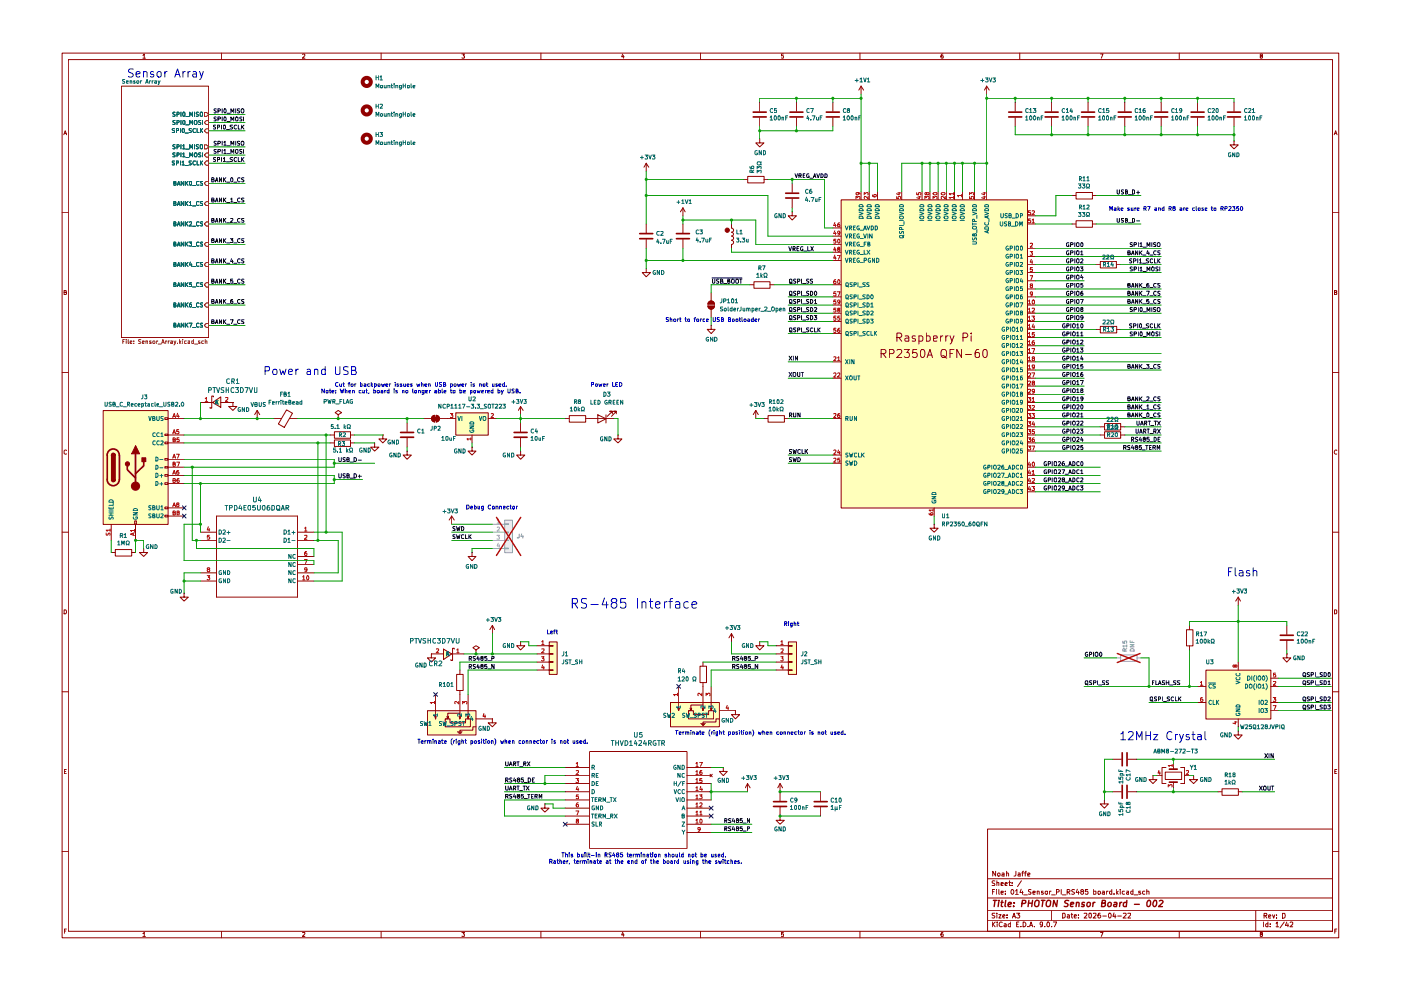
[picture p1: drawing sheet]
<svg xmlns="http://www.w3.org/2000/svg" width="420mm" height="297mm" viewBox="0 0 420 297" stroke-linecap="round" stroke-linejoin="round" font-family="sans-serif">
<g fill="none" stroke="#910000" stroke-width=".3">
<path d="M18.6 15.9h382.9v265.2h-382.9zM20.5 17.9h379.1v261.2h-379.1zM42.8 16.6l.5-.4v1.2M42.8 17.4h.8M66.5 15.9v2M90.8 16.3l.4-.1 .2 .4-.7 .8h.7M114.3 15.9v2M138.5 16.2h.8l-.4 .5 .4 .1v.6h-.8M162.2 15.9v2M186.8 16.2l-.4 .8h.8M187 16.6v.8M210.1 15.9v2"/>
<path d="M234.9 16.2h-.5v.6l.4-.1 .2 .2-.1 .5h-.5M257.9 15.9v2M282.8 16.2l-.4 .1-.2 .9 .2 .2h.5v-.6l-.5-.1-.2 .2M305.8 15.9v2M330 16.2h.8l-.5 1.2M353.7 15.9v2M378.1 16.8l-.1-.5h.5v.4l-.5 .1 .1 .6 .5-.2-.2-.4M19.1 40.4l.5-1.2 .4 1.2M19.3 40h.6M400.1 40.4l.5-1.2 .4 1.2M400.2 40h.6M18.6 63.8h1.9"/>
<path d="M399.6 63.8h1.9M19.2 87.6l.6-.1v-.4l-.6-.1v1.3h.5l.3-.4-.4-.3M400.2 87.6l.6-.1v-.4l-.6-.1v1.3h.5l.2-.6-.3-.1M18.6 111.7h1.9M399.6 111.7h1.9M20 135l-.4-.1-.4 .3v.7l.4 .2h.4M400.9 135a.58 .58 0 0 0-.8 .5 .58 .58 0 0 0 .8 .6M18.6 159.5h1.9M399.6 159.5h1.9M19.2 182.8h.5l.2 .2 .1 .5-.3 .5h-.5zM400.2 182.8h.5l.2 .2-.2 1h-.5zM18.6 207.3h1.9"/>
<path d="M399.6 207.3h1.9M19.3 231.2h.4M19.9 230.6h-.6v1.3h.6M400.3 231.2h.4M400.9 230.6h-.6v1.3h.6M18.6 255.3h1.9M296.2 248.5h103.4v30.6h-103.4zM399.6 255.3h1.9M19.3 279.1h.4M19.9 278.5h-.6v1.2M42.8 279.8l.5-.3v1.2M66.5 279.1v2"/>
<path d="M90.8 279.6l.6-.1v.3l-.7 .9h.7M114.3 279.1v2M138.5 279.5h.8l-.4 .4 .4 .2v.5h-.8M162.2 279.1v2M186.8 279.4l-.4 .8h.8M187 279.8v.9M210.1 279.1v2M234.9 279.5h-.5v.5a.45 .45 0 0 1 .5 .1 .45 .45 0 0 1 0 .6l-.5-.1M257.9 279.1v2M282.8 279.5l-.4 .1-.2 .8 .1 .3 .6-.1-.2-.7-.5 .3M296.2 275.8h103.4M296.2 273h103.4"/>
<path d="M296.2 269.2h103.4M296.2 263.4h103.4M297.6 276.4v1.4M297.6 267.3h.5M297.8 277l.6 .8M298.3 266.6h-.7v1.5M298.4 273.7l-.8 .1-.1 .4 .7 .3 .2 .3-.3 .4-.6-.1M298.4 264.1l-.8 .1v.4l.5 .2 .3 .4-.2 .2h-.7M298.4 276.4l-.8 .8M298.6 261.2v1.4l-.9-1.4v1.4M298.8 266.6v.2M298.8 267.1v1"/>
<path d="M299 273.7v.1M299 264.7l.6-.1v.8M299 264v1.4M299 274.2v1M299 276.4v.1M299 276.9v.9M299.2 261.9l.5-.2 .2 .2-.1 .6-.5 .1zM299.6 274.2h.6l-.6 1h.6M299.6 266.6v1.4l.1 .1M300.2 267.5h.7l-.1-.4h-.6v.9h.6M300.2 265l.7-.2-.1-.2h-.6v.8h.6M300.5 261.7h.6v.9h-.6v-.4l.6-.2"/>
<path d="M300.6 276.5l-.1-.1a.67 .67 0 0 0-.9 .7 .67 .67 0 0 0 1 .6M300.7 274.7l.7-.2-.2-.3h-.4l-.1 .7 .3 .3 .3-.1M301.2 276.9l.6 .1v.8M301.4 265l.7-.2-.2-.3-.4 .1-.1 .7 .6 .1M301.5 267.9v.2M301.5 267.1v.2M301.8 277.2l-.7 .3 .2 .3 .5-.1M301.9 261.8l.5-.1 .1 .9M301.9 261.2v1.4M302 275v.2M302 274.2v.2M302.5 264.5h.6"/>
<path d="M302.8 264v1.4h.3M303.1 276.9h-.4l-.4 .2 .1 .6h.7M303.1 276.4v1.4M303.3 266.9l.4-.3a.8 .8 0 0 1 .4 .8 .8 .8 0 0 1-.6 .7 .93 .93 0 0 1-.2-1.2zM303.5 265.3v.1M303.5 264.6v.2M303.6 275.2l.5-1.5 .4 1.5M303.8 274.7h.7M304.5 267l.5-.4v1.5M304.5 268.1h.9M304.7 261.2v1.1l-.3 .3h-.3M304.9 273.7h.9l-.5 .5 .5 .3-.1 .5-.1 .2-.7-.2"/>
<path d="M304.9 277h.4M305.4 261.7h.4l.1 .2v.7h-.5l-.1-.3 .6-.3M305.6 276.4h-.7v1.4h.7M305.8 279.1v2M306.2 277.7v.1M306.2 266.5l-.3 1h.9M306.3 264l-1.2 1.8M306.5 261.7h.5M306.7 267.1v1M306.8 276.4a.73 .73 0 0 1 .9 .7 .73 .73 0 0 1-.9 .7zM307 261.2l-.4 .2v1.2M307 268.2h1.1"/>
<path d="M307.2 261.7h.6M307.8 261.2l-.3 .2v1.2M308.2 262.2l.7-.2-.1-.3h-.6v.9h.6M308.3 277.7v.1M308.8 277.8l.4-1.4 .5 1.4M308.9 277.4h.6M309.2 266.7h-.7v.5a.56 .56 0 0 1 .6 .8h-.7M309.8 267.5h.7l-.1-.4h-.6v.9h.6M310.2 277.7v.1M311.1 267.2l.5-.1 .1 1M311.1 267.1v1M312.7 277l-.3 .3-.4-.1v-.8l.7 .1v1l-.4 .3h-.3"/>
<path d="M312.8 267.1h-.5v.4l.5 .1 .1 .3-.6 .1M313.4 277.7v.1M313.5 267.2l.6-.1v.9l-.3 .1-.4-.3zM314.1 276.4a.69 .69 0 0 1 .7 .5 .69 .69 0 0 1-.3 .8v.1a.84 .84 0 0 1-.4-1.4zM314.8 267.1v1M315.2 267.1l-.4 .3M315.4 277.7v.1M315.4 268.2h1.1M315.4 273v2.8M315.9 276.4h1l-.7 1.4M316.8 267.4l.7-.1 .2-.4-.9-.3v1.5M318.3 266.6v1.5"/>
<path d="M318.6 268.2h1.1M318.7 273.7h.5l.2 .4v.7l-.4 .4h-.3zM320 267.4l.7-.1 .2-.4-.9-.3v1.5M320.1 274.2h.5l.1 1M320.4 267.4l.5 .7M320.7 274.5l-.5 .1-.2 .2 .2 .4 .5-.1M321.2 274.2h.5M321.4 273.7v1.2l.3 .3M322.2 274.7l.6-.2-.1-.3h-.5v.7l.1 .3 .4-.1M322.2 266.7l-.6-.1-.2 .3 .8 .7-.3 .5-.5-.1M323.1 266.5l-.4 1h1M323.4 275v.2"/>
<path d="M323.4 274.2v.2M323.4 267.1v1M324.4 267.2l-.3-.2 .3-.4 .6 .3-.1 .2a.51 .51 0 0 0-.7 .3 .51 .51 0 0 0 .2 .7l.6-.3-.3-.6M325.1 273.8l.7-.1 .2 .3-.9 1.2h.9M326.2 266.6h-.7v.7l.7-.1v.8l-.7-.1M326.6 273.8l.1-.1a.77 .77 0 0 1 .7 .6 .77 .77 0 0 1-.2 .8l-.3 .1-.3-.4zM327.9 273.8l.7-.1 .1 .6-.9 .9h.9M328 267.1l.7 .1v.7l-.7 .1M328 266.6v1.5M329.4 267.1h.5l.1 .3v.4l-.3 .3-.4-.3zM329.9 273.7l-.5 .1-.1 1 .2 .4 .5-.2-.1-.7-.4-.1-.2 .3M330 279.5h.8l-.5 1.2"/>
<path d="M330.6 267.1h.5l.1 1M330.7 274.6h1.1M331.2 267.5l-.7 .2 .3 .4 .4-.1M331.9 267.1v1M332.3 267.1l-.4 .3M332.6 273.7a.68 .68 0 0 1 .7 .7 .68 .68 0 0 1-.7 .7l-.2-.5zM333.4 267.1h-.5l-.2 .3 .3 .7 .4-.1M333.4 266.6v1.5M334.1 273.6l-.3 1.1h.9M334.1 267.9v.2M334.4 274.2v1M334.8 266.6v1.5"/>
<path d="M334.9 267.5l.5 .6M335.2 274.6h1.1M335.4 267.1l-.6 .5M336 266.6v.2M336 267.1v1M336.9 273.8l.7-.1 .1 .5-.9 1h.9M337.2 267.1h-.5l-.2 .3 .3 .7 .4-.1M337.9 267.1h.5l.1 1M338.2 273.8l.8-.1 .1 .3-.9 1.2h.9M338.5 267.5l-.7 .2 .2 .4 .5-.1M339.8 267.1h-.5l-.2 .3 .2 .7 .5-.1M339.8 266.6v1.5"/>
<path d="M340.1 268.2h1.1M342.1 267.1h-.6v.3l.6 .2v.3l-.6 .1M343.3 267.1h-.5l-.2 .3 .3 .7 .4-.1M343.9 267.2l.6-.1 .1 1M343.9 266.6v1.5M353.7 279.1v2M376.6 273v6.1M378.1 280l-.1-.4 .5-.1v.4l-.5 .2v.5l.5 .1 .1-.5-.2-.2M379 276.4v1.4M379.1 274.4h.7l.1-.5-.8-.1v1.4M379.4 274.4l.5 .8M380.2 276.9h-.4l-.2 .2v.6h.6"/>
<path d="M380.2 276.4v1.4M380.4 274.7l.7-.2-.1-.3-.5 .1-.1 .7 .3 .2 .3-.1M380.9 277.7v.1M380.9 276.9v.1M381.6 274.2l.4 1 .3-1M382.7 276.8l.3-.4v1.4M382.7 277.8h.8M382.8 275v.2M382.8 274.3v.1M384.6 273.8h.6a.83 .83 0 0 1 .2 .9 .83 .83 0 0 1-.8 .5zM385.1 276.4l-1.2 1.7M385.9 276.4l-.4 1h.9"/>
<path d="M386.2 276.9v.9M386.9 276.5l.7-.1 .1 .6-.9 .8h.9M400.3 279.1h.4M400.9 278.5h-.6v1.2M42.8 280.7h.8"/>
</g>
<g fill="none" stroke="#910000" stroke-width=".42">
<path d="M297.9 269.9h1.1M298.4 269.9l-.2 1.8M299.5 270.5l-.2 1.2M299.6 269.9v.1M300.2 270.5h.7M300.5 269.9l-.2 1.6 .4 .2M301.6 269.9l-.2 1.6 .2 .2M302.4 271.1l.9-.2-.1-.3-.5-.1-.3 .2-.1 .8 .3 .2h.5M304 271.6v.1M304.2 270.6v.1M306.5 270.8l1.1-.2v-.6l-1-.1-.2 1.8M308.4 270.7h1.1"/>
<path d="M308.6 269.9l-.3 1.8M309.7 269.9l-.3 1.8M310.5 270.1l.4-.2 .7 .2-.2 1.4-.4 .2a.6 .6 0 0 1-.7-.6zM312.3 269.9h1.1M312.8 269.9l-.3 1.8M314.2 270l.5-.1 .4 .2-.2 1.4-.4 .2a.6 .6 0 0 1-.8-.6zM317.1 269.9l-.2 1.8-.9-1.8-.2 1.8M320.5 270a.75 .75 0 0 0-1.2 .4l.9 .5 .1 .3-.4 .5h-.7M321 271.1l.9-.2v-.3l-.5-.1-.3 .2v1h.7M322.8 270.6h.8v1.1M322.9 270.5l-.2 1.2M325.2 270.6l-.5-.1-.2 .2v.4l.7 .1-.1 .5h-.8"/>
<path d="M326.1 270.6l.3-.1 .5 .1v1l-.4 .1-.5-.1zM327.9 270.5l-.2 1.2M328.4 270.5l-.6 .3M330.5 270.7l.8-.1 .2-.6-.9-.1-.3 1.8h.8l.4-.3-.1-.5-.3-.2M332.3 270.8l.4-.3 .4 .1 .2 .2-.2 .8-.7 .1zM334.1 270.6h.8l-.1 1.1M334.9 270.9l-.9 .4 .2 .4h.6M335.9 270.5l-.2 1.2M336.4 270.5l-.6 .3M337.9 270.6h-.9l-.2 .8 .4 .3h.6M337.9 269.9l-.1 1.8M340.2 271.1h1.5"/>
<path d="M344.2 270l.4-.1 .4 .1a1.44 1.44 0 0 1-.3 1.7h-.4l-.3-.3v-.8zM346.1 270l.5-.1a1.11 1.11 0 0 1-.4 1.8l-.3-.1a1.28 1.28 0 0 1 .2-1.6zM347.7 270l.7-.1 .4 .5-1.4 1.3h1.2"/>
</g>
<path d="M61.3 54.9l.6-.5h.7v1.2h-.7z" fill="#fff"/>
<path d="M61.9 54.4h.7v1.2h-.7l-.6-.7z" fill="none" stroke="#765500" stroke-width=".3"/>
<path d="M52.2 54.9h.5v-.5h-.5v1.1h.4l.2-.4-.3-.2M53.2 55.5l.4-1.1 .4 1.1M53.3 55.2h.5M55.1 54.4v1.1l-.7-1.1v1.1M55.6 54.4v1.1M55.8 54.9l.6 .6M56.4 54.4l-.8 .6M56.9 54.4l.6 .1v.8l-.3 .2a.72 .72 0 0 1-.3-1.1zM57.7 55.6h1M59.7 54.4h-.6l-.2 .2v.7l.4 .2h.4M60.8 54.4l-.7 .1 .1 .4 .6 .1v.5h-.7" fill="none" stroke="#006665" stroke-width=".3"/>
<path d="M61.3 61l.6-.5h.7v1.1h-.7z" fill="#fff"/>
<path d="M61.9 60.5h.7v1.1h-.7l-.6-.6z" fill="none" stroke="#765500" stroke-width=".3"/>
<path d="M52.2 61h.5v-.5l-.5-.1v1.2h.4l.2-.4-.3-.2M53.2 61.6l.4-1.2 .4 1.2M53.3 61.3h.5M55.1 60.4v1.2l-.7-1.2v1.2M55.6 60.4v1.2M55.8 61l.6 .6M56.4 60.4l-.8 .7M56.8 60.7l.3-.3v1.2M56.8 61.6h.7M57.7 61.7h1M59.7 60.5l-.4-.1-.4 .3 .2 .9 .6-.1M60.8 60.5l-.4-.1-.3 .2 .1 .4 .6 .1v.4l-.7 .1" fill="none" stroke="#006665" stroke-width=".3"/>
<path d="M61.3 67.1l.6-.6h.7v1.2h-.7z" fill="#fff"/>
<path d="M61.9 66.5h.7v1.2h-.7l-.6-.6z" fill="none" stroke="#765500" stroke-width=".3"/>
<path d="M52.2 67.1l.5-.1v-.5h-.5v1.2h.4l.2-.4-.3-.2M53.2 67.7l.4-1.2 .4 1.2M53.3 67.3h.5M55.1 66.5v1.2l-.7-1.2v1.2M55.6 66.5v1.2M55.8 67l.6 .7M56.4 66.5l-.8 .6M56.8 66.6l.4-.1 .3 .1v.4l-.8 .7h.8M57.7 67.8h1M59.7 66.6l-.4-.1-.4 .3 .2 .8h.6M60.8 66.5h-.4l-.3 .2 .1 .3 .6 .2v.4h-.7" fill="none" stroke="#006665" stroke-width=".3"/>
<path d="M61.3 73.2l.6-.6h.7v1.2h-.7z" fill="#fff"/>
<path d="M61.9 72.6h.7v1.2h-.7l-.6-.6z" fill="none" stroke="#765500" stroke-width=".3"/>
<path d="M52.2 73.2l.5-.1v-.5h-.5v1.1h.5l.1-.3-.3-.2M53.2 73.7l.4-1.1 .4 1.1M53.3 73.4h.5M55.1 72.6v1.1l-.7-1.1v1.1M55.6 72.6v1.1M55.8 73.1l.6 .6M56.4 72.6l-.8 .6M56.7 72.6h.8l-.4 .4 .4 .2v.5h-.8M57.7 73.9h1M59.7 72.6h-.4l-.4 .2 .2 .9h.6M60.8 72.6h-.4a.38 .38 0 0 0-.2 .5 .38 .38 0 0 0 .5 .1v.5h-.6" fill="none" stroke="#006665" stroke-width=".3"/>
<path d="M61.9 78.7h.7v1.2h-.7l-.6-.6z" fill="#fff"/>
<path d="M61.9 78.7h.7v1.2h-.7l-.6-.6z" fill="none" stroke="#765500" stroke-width=".3"/>
<path d="M52.2 79.2h.5v-.5h-.5v1.1h.5l.1-.4-.3-.2M53.2 79.8l.4-1.1 .4 1.1M53.3 79.5h.5M55.1 78.7v1.1l-.7-1.1v1.1M55.6 78.7v1.1M55.8 79.2l.6 .6M56.4 78.7l-.8 .6M57.1 78.6l-.3 .8h.8M57.4 79.1v.7M57.7 79.9h1M59.7 78.7h-.6l-.2 .2v.7l.4 .2h.4M60.8 78.7h-.6a.56 .56 0 0 0 .6 .7v.4h-.7" fill="none" stroke="#006665" stroke-width=".3"/>
<path d="M61.3 85.3l.6-.5h.7v1.2h-.7z" fill="#fff"/>
<path d="M61.9 84.8h.7v1.2h-.7l-.6-.7z" fill="none" stroke="#765500" stroke-width=".3"/>
<path d="M52.2 85.3h.5v-.5h-.5v1.1h.4l.2-.4-.3-.2M53.2 85.9l.4-1.1 .4 1.1M53.3 85.6h.5M55.1 84.8v1.1l-.7-1.1v1.1M55.6 84.8v1.1M55.8 85.3l.6 .6M56.4 84.8l-.8 .6M57.5 84.8h-.6l-.1 .5h.7v.6h-.7M57.7 86h1M59.7 84.8h-.6l-.2 .2 .1 .8 .7 .1M60.8 84.8l-.7 .1 .1 .4 .6 .1v.5h-.7" fill="none" stroke="#006665" stroke-width=".3"/>
<path d="M61.3 91.4l.6-.6h.7v1.2h-.7z" fill="#fff"/>
<path d="M61.9 90.8h.7v1.2h-.7l-.6-.6z" fill="none" stroke="#765500" stroke-width=".3"/>
<path d="M52.2 91.4l.5-.1v-.5h-.5v1.2h.4l.2-.4-.3-.2M53.2 92l.4-1.2 .4 1.2M53.3 91.7h.5M55.1 90.8v1.2l-.7-1.2v1.2M55.6 90.8v1.2M55.8 91.3l.6 .7M56.4 90.8l-.8 .7M57.4 90.8l-.4 .1-.2 .9 .3 .2 .4-.1-.1-.6h-.5l-.1 .2M57.7 92.1h1M59.7 90.9l-.4-.1-.4 .3 .1 .8 .3 .1 .4-.1M60.8 90.8h-.4l-.3 .2 .1 .3 .6 .2v.4h-.7" fill="none" stroke="#006665" stroke-width=".3"/>
<path d="M61.3 97.5l.6-.6h.7v1.2h-.7z" fill="#fff"/>
<path d="M61.9 96.9h.7v1.2h-.7l-.6-.6z" fill="none" stroke="#765500" stroke-width=".3"/>
<path d="M52.2 97.5l.5-.1v-.5h-.5v1.1h.5l.1-.3-.3-.2M53.2 98l.4-1.1 .4 1.1M53.3 97.7h.5M55.1 96.9v1.1l-.7-1.1v1.1M55.6 96.9v1.1M55.8 97.4l.6 .6M56.4 96.9l-.8 .6M56.7 96.9h.9l-.5 1.1M57.7 98.2h1M59.7 97l-.4-.1-.4 .3 .2 .8h.6M60.8 96.9h-.4l-.3 .2 .1 .3 .6 .2v.4h-.7" fill="none" stroke="#006665" stroke-width=".3"/>
<path d="M61.3 33.7h.6l.7 .6-.7 .6h-.6z" fill="#fff"/>
<path d="M61.3 33.7h.6l.7 .6-.7 .6h-.6z" fill="none" stroke="#765500" stroke-width=".3"/>
<path d="M52.5 33.7l-.4-.1-.3 .3 .2 .3 .5 .2v.3l-.7 .1M53.1 34.3l.6-.1 .1-.3-.7-.3v1.3M54.3 33.6v1.3M54.9 33.8l.3-.2 .3 .3v.7l-.3 .3a.72 .72 0 0 1-.3-1.1zM55.7 35h.9M56.9 34.9v-1.3l.4 .9 .4-.9v1.3M58.3 33.6v1.3M59.5 33.7h-.6v.5l.5 .2 .1 .2-.2 .3-.5-.1M60 33.9l.3-.3 .5 .3v.8l-.3 .2-.5-.2z" fill="none" stroke="#006665" stroke-width=".3"/>
<path d="M61.3 36.7l.6-.5h.7v1.1h-.7z" fill="#fff"/>
<path d="M61.9 36.2h.7v1.1h-.7l-.6-.6z" fill="none" stroke="#765500" stroke-width=".3"/>
<path d="M52.5 36.2l-.4-.1-.3 .2 .1 .3 .6 .2v.4l-.7 .1M53.1 36.7l.7-.2-.3-.4h-.4v1.2M54.3 36.1v1.2M54.9 36.2l.3-.1 .3 .2v.8l-.3 .2a.72 .72 0 0 1-.3-1.1zM55.7 37.4h.9M56.9 37.3v-1.2l.4 .8 .4-.8v1.2M58.3 36.2l.3-.1 .4 .1 .1 .7-.3 .4-.5-.1zM60.2 36.2l-.4-.1-.3 .2 .1 .3 .6 .2v.4l-.7 .1M60.8 36.1v1.2" fill="none" stroke="#006665" stroke-width=".3"/>
<path d="M61.3 39.2l.6-.6h.7v1.2h-.7z" fill="#fff"/>
<path d="M61.9 38.6h.7v1.2h-.7l-.6-.6z" fill="none" stroke="#765500" stroke-width=".3"/>
<path d="M52.3 38.6l-.4-.1-.3 .3 .7 .5v.3l-.7 .1M52.9 39.1h.5l.1-.5-.6-.1v1.2M54.1 38.5v1.2M54.7 38.6l.3-.1 .3 .3-.2 .9-.4-.1zM55.5 39.9h1M57.4 38.6h-.7v.3l.7 .5-.2 .3h-.5M58.6 38.6a.61 .61 0 0 0-.8 .3 .61 .61 0 0 0 .3 .8l.5-.1M59.1 38.5v1.2h.6M60.1 38.5v1.2M60.3 39l.5 .7M60.8 38.5l-.7 .7" fill="none" stroke="#006665" stroke-width=".3"/>
<path d="M61.3 43.4h.6l.7 .6-.7 .6h-.6z" fill="#fff"/>
<path d="M61.3 43.4h.6l.7 .6-.7 .6h-.6z" fill="none" stroke="#765500" stroke-width=".3"/>
<path d="M52.5 43.4l-.4-.1-.3 .3 .2 .3 .5 .2v.3l-.7 .1M53.1 44l.6-.1 .1-.3-.7-.3v1.3M54.3 43.3v1.3M54.8 43.7l.3-.4v1.3M54.8 44.6h.7M55.7 44.7h.9M56.9 44.6v-1.3l.4 1 .4-1v1.3M58.3 43.3v1.3M59.5 43.4h-.6v.5l.5 .2 .1 .3-.2 .2-.5-.1M60 43.5l.3-.2 .5 .2v.9l-.3 .2-.5-.2z" fill="none" stroke="#006665" stroke-width=".3"/>
<path d="M61.3 46.5l.6-.6h.7v1.2h-.7z" fill="#fff"/>
<path d="M61.9 45.9h.7v1.2h-.7l-.6-.6z" fill="none" stroke="#765500" stroke-width=".3"/>
<path d="M52.5 45.9l-.4-.1-.3 .3 .1 .2 .6 .3v.3l-.7 .1M53.1 46.5h.4l.3-.3-.1-.3-.6-.1v1.2M54.3 45.8v1.2M54.8 46.1l.3-.3v1.2M54.8 47h.7M55.7 47.2h.9M56.9 47v-1.2l.4 .9 .4-.9v1.2M58.3 46l.3-.2 .4 .2-.1 1h-.5zM60.2 45.9l-.4-.1-.3 .3 .1 .2 .6 .3v.3l-.7 .1M60.8 45.8v1.2" fill="none" stroke="#006665" stroke-width=".3"/>
<path d="M61.9 48.3h.7v1.2h-.7l-.6-.6z" fill="#fff"/>
<path d="M61.9 48.3h.7v1.2h-.7l-.6-.6z" fill="none" stroke="#765500" stroke-width=".3"/>
<path d="M52.3 48.3h-.5l-.2 .2 .7 .5v.4h-.7M52.9 48.9h.5l.1-.6h-.6v1.1M54.1 48.3v1.1M54.6 48.6l.3-.3v1.1M54.6 49.4h.7M55.5 49.6h1M57.4 48.3h-.7v.4l.7 .4-.3 .3h-.4M58.6 48.3h-.5a.61 .61 0 0 0-.2 .7 .61 .61 0 0 0 .7 .4M59.1 48.3v1.1h.6M60.1 48.3v1.1M60.3 48.8l.5 .6M60.8 48.3l-.7 .6" fill="none" stroke="#006665" stroke-width=".3"/>
<path d="M36.4 25.8h26.2v75.4h-26.2z" fill="#fff"/>
<g fill="#ffb">
<path d="M201.1 210.6h14.6v7.2h-14.6z"/>
<path d="M206.5 213h1.4v1.2h4.6v-1.2h1.5v2.5h-7.5z"/>
<path d="M30.9 123h19.5v34.1h-19.5z"/>
<path d="M136.7 123.7h9.7v6.7h-9.7z"/>
<path d="M128.2 213h14.5v7.3h-14.5z"/>
<path d="M133.5 215.5h1.5v1.2h4.6v-1.2h1.5v2.3h-7.6z"/>
<path d="M133 194.6l2.5 1.4-2.5 1.7z"/>
</g>
<path d="M151.3 155.9h2.4v9.7h-2.4z" fill="#efefef"/>
<g fill="#ffb">
<path d="M164.7 192.4h2.3v9.7h-2.3z"/>
<path d="M63.8 120.6l2.4-1.6v3.1z"/>
<path d="M252.2 59.9h55.9v92.3h-55.9z"/>
<path d="M236.4 192.4h2.4v9.7h-2.4z"/>
<path d="M361.6 200.8h19.5v14.7h-19.5z"/>
</g>
<circle cx="218.1" cy="69" r=".64" fill="#910000"/>
<path d="M61.3 54.9l.6-.5h.7v1.2h-.7z" fill="#fff"/>
<path d="M61.9 54.4h.7v1.2h-.7l-.6-.7z" fill="none" stroke="#765500" stroke-width=".3"/>
<path d="M52.2 54.9h.5v-.5h-.5v1.1h.4l.2-.4-.3-.2M53.2 55.5l.4-1.1 .4 1.1M53.3 55.2h.5M55.1 54.4v1.1l-.7-1.1v1.1M55.6 54.4v1.1M55.8 54.9l.6 .6M56.4 54.4l-.8 .6M56.9 54.4l.6 .1v.8l-.3 .2a.72 .72 0 0 1-.3-1.1zM57.7 55.6h1M59.7 54.4h-.6l-.2 .2v.7l.4 .2h.4M60.8 54.4l-.7 .1 .1 .4 .6 .1v.5h-.7" fill="none" stroke="#006665" stroke-width=".3"/>
<path d="M61.3 61l.6-.5h.7v1.1h-.7z" fill="#fff"/>
<path d="M61.9 60.5h.7v1.1h-.7l-.6-.6z" fill="none" stroke="#765500" stroke-width=".3"/>
<path d="M52.2 61h.5v-.5l-.5-.1v1.2h.4l.2-.4-.3-.2M53.2 61.6l.4-1.2 .4 1.2M53.3 61.3h.5M55.1 60.4v1.2l-.7-1.2v1.2M55.6 60.4v1.2M55.8 61l.6 .6M56.4 60.4l-.8 .7M56.8 60.7l.3-.3v1.2M56.8 61.6h.7M57.7 61.7h1M59.7 60.5l-.4-.1-.4 .3 .2 .9 .6-.1M60.8 60.5l-.4-.1-.3 .2 .1 .4 .6 .1v.4l-.7 .1" fill="none" stroke="#006665" stroke-width=".3"/>
<path d="M61.3 67.1l.6-.6h.7v1.2h-.7z" fill="#fff"/>
<path d="M61.9 66.5h.7v1.2h-.7l-.6-.6z" fill="none" stroke="#765500" stroke-width=".3"/>
<path d="M52.2 67.1l.5-.1v-.5h-.5v1.2h.4l.2-.4-.3-.2M53.2 67.7l.4-1.2 .4 1.2M53.3 67.3h.5M55.1 66.5v1.2l-.7-1.2v1.2M55.6 66.5v1.2M55.8 67l.6 .7M56.4 66.5l-.8 .6M56.8 66.6l.4-.1 .3 .1v.4l-.8 .7h.8M57.7 67.8h1M59.7 66.6l-.4-.1-.4 .3 .2 .8h.6M60.8 66.5h-.4l-.3 .2 .1 .3 .6 .2v.4h-.7" fill="none" stroke="#006665" stroke-width=".3"/>
<path d="M61.3 73.2l.6-.6h.7v1.2h-.7z" fill="#fff"/>
<path d="M61.9 72.6h.7v1.2h-.7l-.6-.6z" fill="none" stroke="#765500" stroke-width=".3"/>
<path d="M52.2 73.2l.5-.1v-.5h-.5v1.1h.5l.1-.3-.3-.2M53.2 73.7l.4-1.1 .4 1.1M53.3 73.4h.5M55.1 72.6v1.1l-.7-1.1v1.1M55.6 72.6v1.1M55.8 73.1l.6 .6M56.4 72.6l-.8 .6M56.7 72.6h.8l-.4 .4 .4 .2v.5h-.8M57.7 73.9h1M59.7 72.6h-.4l-.4 .2 .2 .9h.6M60.8 72.6h-.4a.38 .38 0 0 0-.2 .5 .38 .38 0 0 0 .5 .1v.5h-.6" fill="none" stroke="#006665" stroke-width=".3"/>
<path d="M61.9 78.7h.7v1.2h-.7l-.6-.6z" fill="#fff"/>
<path d="M61.9 78.7h.7v1.2h-.7l-.6-.6z" fill="none" stroke="#765500" stroke-width=".3"/>
<path d="M52.2 79.2h.5v-.5h-.5v1.1h.5l.1-.4-.3-.2M53.2 79.8l.4-1.1 .4 1.1M53.3 79.5h.5M55.1 78.7v1.1l-.7-1.1v1.1M55.6 78.7v1.1M55.8 79.2l.6 .6M56.4 78.7l-.8 .6M57.1 78.6l-.3 .8h.8M57.4 79.1v.7M57.7 79.9h1M59.7 78.7h-.6l-.2 .2v.7l.4 .2h.4M60.8 78.7h-.6a.56 .56 0 0 0 .6 .7v.4h-.7" fill="none" stroke="#006665" stroke-width=".3"/>
<path d="M61.3 85.3l.6-.5h.7v1.2h-.7z" fill="#fff"/>
<path d="M61.9 84.8h.7v1.2h-.7l-.6-.7z" fill="none" stroke="#765500" stroke-width=".3"/>
<path d="M52.2 85.3h.5v-.5h-.5v1.1h.4l.2-.4-.3-.2M53.2 85.9l.4-1.1 .4 1.1M53.3 85.6h.5M55.1 84.8v1.1l-.7-1.1v1.1M55.6 84.8v1.1M55.8 85.3l.6 .6M56.4 84.8l-.8 .6M57.5 84.8h-.6l-.1 .5h.7v.6h-.7M57.7 86h1M59.7 84.8h-.6l-.2 .2 .1 .8 .7 .1M60.8 84.8l-.7 .1 .1 .4 .6 .1v.5h-.7" fill="none" stroke="#006665" stroke-width=".3"/>
<path d="M61.3 91.4l.6-.6h.7v1.2h-.7z" fill="#fff"/>
<path d="M61.9 90.8h.7v1.2h-.7l-.6-.6z" fill="none" stroke="#765500" stroke-width=".3"/>
<path d="M52.2 91.4l.5-.1v-.5h-.5v1.2h.4l.2-.4-.3-.2M53.2 92l.4-1.2 .4 1.2M53.3 91.7h.5M55.1 90.8v1.2l-.7-1.2v1.2M55.6 90.8v1.2M55.8 91.3l.6 .7M56.4 90.8l-.8 .7M57.4 90.8l-.4 .1-.2 .9 .3 .2 .4-.1-.1-.6h-.5l-.1 .2M57.7 92.1h1M59.7 90.9l-.4-.1-.4 .3 .1 .8 .3 .1 .4-.1M60.8 90.8h-.4l-.3 .2 .1 .3 .6 .2v.4h-.7" fill="none" stroke="#006665" stroke-width=".3"/>
<path d="M61.3 97.5l.6-.6h.7v1.2h-.7z" fill="#fff"/>
<path d="M61.9 96.9h.7v1.2h-.7l-.6-.6z" fill="none" stroke="#765500" stroke-width=".3"/>
<path d="M52.2 97.5l.5-.1v-.5h-.5v1.1h.5l.1-.3-.3-.2M53.2 98l.4-1.1 .4 1.1M53.3 97.7h.5M55.1 96.9v1.1l-.7-1.1v1.1M55.6 96.9v1.1M55.8 97.4l.6 .6M56.4 96.9l-.8 .6M56.7 96.9h.9l-.5 1.1M57.7 98.2h1M59.7 97l-.4-.1-.4 .3 .2 .8h.6M60.8 96.9h-.4l-.3 .2 .1 .3 .6 .2v.4h-.7" fill="none" stroke="#006665" stroke-width=".3"/>
<path d="M61.3 33.7h.6l.7 .6-.7 .6h-.6z" fill="#fff"/>
<path d="M61.3 33.7h.6l.7 .6-.7 .6h-.6z" fill="none" stroke="#765500" stroke-width=".3"/>
<path d="M52.5 33.7l-.4-.1-.3 .3 .2 .3 .5 .2v.3l-.7 .1M53.1 34.3l.6-.1 .1-.3-.7-.3v1.3M54.3 33.6v1.3M54.9 33.8l.3-.2 .3 .3v.7l-.3 .3a.72 .72 0 0 1-.3-1.1zM55.7 35h.9M56.9 34.9v-1.3l.4 .9 .4-.9v1.3M58.3 33.6v1.3M59.5 33.7h-.6v.5l.5 .2 .1 .2-.2 .3-.5-.1M60 33.9l.3-.3 .5 .3v.8l-.3 .2-.5-.2z" fill="none" stroke="#006665" stroke-width=".3"/>
<path d="M61.3 36.7l.6-.5h.7v1.1h-.7z" fill="#fff"/>
<path d="M61.9 36.2h.7v1.1h-.7l-.6-.6z" fill="none" stroke="#765500" stroke-width=".3"/>
<path d="M52.5 36.2l-.4-.1-.3 .2 .1 .3 .6 .2v.4l-.7 .1M53.1 36.7l.7-.2-.3-.4h-.4v1.2M54.3 36.1v1.2M54.9 36.2l.3-.1 .3 .2v.8l-.3 .2a.72 .72 0 0 1-.3-1.1zM55.7 37.4h.9M56.9 37.3v-1.2l.4 .8 .4-.8v1.2M58.3 36.2l.3-.1 .4 .1 .1 .7-.3 .4-.5-.1zM60.2 36.2l-.4-.1-.3 .2 .1 .3 .6 .2v.4l-.7 .1M60.8 36.1v1.2" fill="none" stroke="#006665" stroke-width=".3"/>
<path d="M61.3 39.2l.6-.6h.7v1.2h-.7z" fill="#fff"/>
<path d="M61.9 38.6h.7v1.2h-.7l-.6-.6z" fill="none" stroke="#765500" stroke-width=".3"/>
<path d="M52.3 38.6l-.4-.1-.3 .3 .7 .5v.3l-.7 .1M52.9 39.1h.5l.1-.5-.6-.1v1.2M54.1 38.5v1.2M54.7 38.6l.3-.1 .3 .3-.2 .9-.4-.1zM55.5 39.9h1M57.4 38.6h-.7v.3l.7 .5-.2 .3h-.5M58.6 38.6a.61 .61 0 0 0-.8 .3 .61 .61 0 0 0 .3 .8l.5-.1M59.1 38.5v1.2h.6M60.1 38.5v1.2M60.3 39l.5 .7M60.8 38.5l-.7 .7" fill="none" stroke="#006665" stroke-width=".3"/>
<path d="M61.3 43.4h.6l.7 .6-.7 .6h-.6z" fill="#fff"/>
<path d="M61.3 43.4h.6l.7 .6-.7 .6h-.6z" fill="none" stroke="#765500" stroke-width=".3"/>
<path d="M52.5 43.4l-.4-.1-.3 .3 .2 .3 .5 .2v.3l-.7 .1M53.1 44l.6-.1 .1-.3-.7-.3v1.3M54.3 43.3v1.3M54.8 43.7l.3-.4v1.3M54.8 44.6h.7M55.7 44.7h.9M56.9 44.6v-1.3l.4 1 .4-1v1.3M58.3 43.3v1.3M59.5 43.4h-.6v.5l.5 .2 .1 .3-.2 .2-.5-.1M60 43.5l.3-.2 .5 .2v.9l-.3 .2-.5-.2z" fill="none" stroke="#006665" stroke-width=".3"/>
<path d="M61.3 46.5l.6-.6h.7v1.2h-.7z" fill="#fff"/>
<path d="M61.9 45.9h.7v1.2h-.7l-.6-.6z" fill="none" stroke="#765500" stroke-width=".3"/>
<path d="M52.5 45.9l-.4-.1-.3 .3 .1 .2 .6 .3v.3l-.7 .1M53.1 46.5h.4l.3-.3-.1-.3-.6-.1v1.2M54.3 45.8v1.2M54.8 46.1l.3-.3v1.2M54.8 47h.7M55.7 47.2h.9M56.9 47v-1.2l.4 .9 .4-.9v1.2M58.3 46l.3-.2 .4 .2-.1 1h-.5zM60.2 45.9l-.4-.1-.3 .3 .1 .2 .6 .3v.3l-.7 .1M60.8 45.8v1.2" fill="none" stroke="#006665" stroke-width=".3"/>
<path d="M61.9 48.3h.7v1.2h-.7l-.6-.6z" fill="#fff"/>
<path d="M61.9 48.3h.7v1.2h-.7l-.6-.6z" fill="none" stroke="#765500" stroke-width=".3"/>
<g fill="none" stroke="#006665" stroke-width=".3">
<path d="M52.3 48.3h-.5l-.2 .2 .7 .5v.4h-.7M52.9 48.9h.5l.1-.6h-.6v1.1M54.1 48.3v1.1M54.6 48.6l.3-.3v1.1M54.6 49.4h.7M55.5 49.6h1M57.4 48.3h-.7v.4l.7 .4-.3 .3h-.4M58.6 48.3h-.5a.61 .61 0 0 0-.2 .7 .61 .61 0 0 0 .7 .4M59.1 48.3v1.1h.6M60.1 48.3v1.1M60.3 48.8l.5 .6M60.8 48.3l-.7 .6"/>
<path d="M204.1 211.9h-1.2l.3 .4M204.1 211.6v.7M211.4 211.6v.7l-.7-.7-.5 .1 .1 .6M212.6 212.3v-.7l.5 .3 .1-.3h.5l.2 .2-.2 .5M214.4 212.3l-.4 .9h.8M214.6 212.8v.8M177.4 239.1h.7M177.5 230h.6l.2-.4-.2-.2h-.6v1.2M177.5 232.4h.6l.1-.5-.7-.1v1.2M177.5 234.3h.6a.66 .66 0 0 1 .2 .8 .66 .66 0 0 1-.8 .4zM177.5 236.6a.65 .65 0 0 1 .8 .7 .65 .65 0 0 1-.8 .6zM177.7 239.1v1.2"/>
<path d="M177.9 230l.4 .6M177.9 232.4l.4 .6M178.5 239.7h.4M178.8 232.4h.4M178.8 234.8h.4M179.1 239.1h-.6v1.2h.6M179.4 231.8h-.6v1.2h.6M179.4 234.3h-.6v1.2h.6M179.6 239.8h.5l.2-.3v-.3l-.7-.1v1.2M179.9 239.8l.4 .5M183 239.1h.6M183.3 239.1v1.2"/>
<path d="M184 239.1l.7 1.2M184.7 239.1l-.7 1.2M202.2 236.6l.3 1.3 .4-1.3M202.2 234.8h.7M202.2 234.3v1.2M202.7 229.4h-.1a.64 .64 0 0 0-.6 .6 .64 .64 0 0 0 .5 .6l.3-.1v-.5h-.3M202.7 239.1l.4 1.2 .4-1.2M202.9 234.3v1.2M204 229.4v1.2l-.7-1.2v1.2M204 231.8v1.2l-.7-1.2v1.2M204 239.1v1.2M204 236.8l-.2-.2a.6 .6 0 0 0-.5 .7 .6 .6 0 0 0 .7 .5v-.1"/>
<path d="M204.3 234.2l-1 1.5M204.6 229.4h.3l.3 .3v.6l-.3 .3h-.3zM204.7 239.1l.5 .2v.8l-.6 .2a.86 .86 0 0 1 .1-1.2zM204.7 234.8h.4M205.2 231.9l-.3-.1-.3 .3 .1 .9 .5-.1M205.2 236.8l-.3-.2-.3 .4v.7l.3 .2 .3-.2M205.3 234.3h-.6v1.2M177.4 244h.7M177.7 244v1.2M178.2 241.6h-.5l-.2 .2 .2 .9h.6v-.5h-.2M178.2 246.5h-.7v.4l.6 .2 .1 .2-.2 .3h-.5M178.5 244.5h.4"/>
<path d="M178.7 246.4v1.2h.6M179.1 244h-.6v1.2h.6M179.5 241.6v1.1l-.7-1.1v1.1M179.6 244.6l.7-.1v-.3l-.7-.2v1.2M179.7 247.1l.6-.1v-.5l-.6-.1v1.2M179.9 244.6l.4 .6M180 247.1l.4 .5M180.1 241.6h.4a.66 .66 0 0 1 .2 .7 .66 .66 0 0 1-.6 .4zM180.8 240.3v-1.2l.5 .8 .3-.8v1.2M180.8 245.2v-1.2l.5 .9 .3-.9v1.2M181.9 240.5h1M181.9 245.3h1"/>
<path d="M183.1 244.6l.7-.1v-.4l-.7-.1v1.2M183.4 244.6l.4 .6M184.2 244l.9 1.2M185.1 244l-.9 1.2M204.6 242.7l.4-1.1 .4 1.1M204.6 244.5h.5l.1-.3-.6-.2v1.2h.5l.1-.5-.2-.2M204.6 246.4h.7l-.7 1.2h.7M204.6 248.8l.4 .6 .4-.6M204.7 242.4h.5M205 249.4v.6"/>
</g>
<g fill="none" stroke="#910000" stroke-width=".3">
<path d="M36.4 25.8h26.2v75.4h-26.2zM30.9 123.1h19.5v34.1h-19.5zM49.4 125.2h1v.5h-1zM49.4 130.1h1v.5h-1zM49.4 132.5h1v.5h-1zM49.4 137.4h1v.5h-1zM49.4 139.9h1v.4h-1zM40.4 156.1h.5v1h-.5zM49.4 142.2h1v.5h-1zM49.4 144.7h1v.5h-1zM49.4 152h1v.5h-1zM49.4 154.4h1v.5h-1z"/>
<path d="M201.1 210.6h14.6v7.2h-14.6zM203.3 212.3l.2 .7M203.5 205.7v7.3M203.8 212.3l-.3 .7M206.5 213h1.4v1.2h4.6v-1.2h1.5v2.5h-7.5zM206.9 212.3l.3 .7M210.1 216.9h1.5M210.4 217.2h.9M210.7 217.4h.4M210.7 212.3l.1 .7M210.8 211.3h-3.6v1.7l.2-.7M210.8 205.7v7.3"/>
<path d="M211.1 212.3l-.3 .7M213 212.3l.3 .7M213.3 205.7v7.3l.2-.7M215.7 215.5h-1v.9h-3.9v.5M215.7 213h4.9M169.5 230h7.3M169.5 232.5h7.3M169.5 234.9h7.3M169.5 237.3h7.3M169.5 239.8h7.3M176.8 225.3h29.2v29.1h-29.2zM206 230h7.3"/>
<path d="M206 232.5h7.3M206 234.9h7.3M206 237.3h7.3M206 239.8h7.3M212.9 232.1l.7 .7M213.6 232.1l-.7 .7M163.4 241v1.2h1.3l-1.3 1.2-1.2-1.2h1.2M163.4 241h.1M169.5 242.2h7.3M169.5 244.6h7.3M169.5 247.1h7.3M206 242.2h7.3"/>
<path d="M206 244.6h7.3M206 247.1h7.3M206 249.5h7.3"/>
</g>
<g fill="none" stroke="#0f0f0f" stroke-width=".3">
<path d="M64.7 37.5l-.7 .2 .1 .3 .5 .2v.4h-.6M64.9 35.1h-.5a.38 .38 0 0 0-.1 .4 .38 .38 0 0 0 .5 .2v.5h-.6M64.9 32.7h-.6v.4l.5 .2 .1 .3-.3 .3-.4-.1M65.2 38.1l.7-.1v-.4l-.7-.1v1.2M65.4 35.6h.6v-.5h-.6v1.1M65.4 33.3h.5l.2-.4-.2-.3h-.5v1.3M66.5 37.5v1.2M66.6 32.6v1.3M66.6 35.1v1.1M67 37.7l.1-.2a.6 .6 0 0 1 .6 .6 .6 .6 0 0 1-.5 .6l-.2-.3zM67.2 35.1h.2a.61 .61 0 0 1 .4 .6 .61 .61 0 0 1-.5 .5zM67.4 32.6a.68 .68 0 0 1 .4 .6 .68 .68 0 0 1-.4 .7l-.3-.5z"/>
<path d="M67.9 38.8h.9M68.1 36.4h.9M68.1 34h.9M69.3 36.2v-1.1l.4 .8 .4-.8v1.1M69.3 33.9v-1.3l.4 .8 .4-.8v1.3M69.8 37.5h-.6l-.2 .3a.68 .68 0 0 1 .7 .8h-.7M70.7 32.6v1.3M70.9 35.1l.5 .1-.2 1h-.4l-.2-.4zM71 37.6l-.6-.1a.61 .61 0 0 0-.2 .8 .61 .61 0 0 0 .8 .3M71.5 37.5v1.2h.6M71.9 32.7l-.7 .1v.3l.7 .3-.1 .4h-.6M72.4 32.8l.5-.2a.86 .86 0 0 1 0 1.3h-.3a.79 .79 0 0 1-.2-1.1z"/>
<path d="M72.5 37.5v1.2M72.6 35.1h-.5a.38 .38 0 0 0-.1 .4 .38 .38 0 0 0 .5 .2v.5h-.6M72.6 38l.6 .7M73.1 35.1v1.1M73.2 37.5l-.7 .7M63.5 53.8h.6v-.5h-.6v1.2h.5l.3-.4-.4-.3M63.5 59.9h.6v-.5h-.6v1.1h.6l.2-.3-.4-.3M64.6 54.5l.4-1.2 .4 1.2M64.7 47.2h-.4l-.3 .2 .1 .4 .5 .1v.4h-.6M64.7 54.1h.6M64.9 44.8h-.6a.55 .55 0 0 0 .5 .8v.3h-.6M64.9 42.4h-.6v.4l.5 .2 .1 .3-.7 .2"/>
<path d="M65.2 47.8h.7v-.5l-.7-.1v1.2M65.4 45.4h.6l.1-.4-.7-.2v1.2M65.4 43h.5l.2-.2-.1-.4-.6-.1v1.2M66.5 53.3v1.2l-.7-1.2v1.2M66.5 59.4v1.1l-.7-1.1v1.1M66.5 47.2v1.2M66.6 42.3v1.2M66.6 44.8v1.2M67 47.6l.3-.4v1.2M67 48.4h.6M67.1 53.3v1.2M67.1 59.4v1.1"/>
<path d="M67.1 45.1l.4-.3v1.2M67.1 42.7l.4-.4v1.2M67.1 46h.7M67.1 43.5h.7M67.2 53.8l.5 .7M67.2 59.9l.5 .6M67.7 53.3l-.6 .6M67.7 59.4l-.6 .6M67.9 48.5h.9M68 54.6h.9M68.1 46.1h.9M68.1 43.7h.9"/>
<path d="M69.2 59.7l.3-.3v1.1M69.3 46v-1.2l.4 .8 .4-.8v1.2M69.3 43.5v-1.2l.4 .9 .4-.9v1.2M69.4 53.3a.68 .68 0 0 1 .5 .6 .68 .68 0 0 1-.5 .6l-.2-.2v-.8zM69.8 47.2h-.5l-.3 .2 .8 .7-.3 .3-.5-.1M70.1 54.6h.9M70.7 42.3v1.2M70.8 44.8l.6 .2v.8l-.3 .2h-.2l-.3-.4zM71 47.3l-.1-.1a.56 .56 0 0 0-.7 .6 .56 .56 0 0 0 .7 .5h.1M71.5 47.2v1.2h.6M71.9 42.4h-.7v.4l.7 .4-.1 .3h-.6M72 53.4l-.2-.1a.64 .64 0 0 0-.6 .6 .64 .64 0 0 0 .6 .6l.2-.1"/>
<path d="M72 59.4a.61 .61 0 0 0-.8 .3 .61 .61 0 0 0 .3 .8h.5M72.4 42.5l.5-.2a.86 .86 0 0 1 .1 1.2h-.5zM72.5 47.2v1.2M72.6 44.8h-.6a.55 .55 0 0 0 .5 .8v.3h-.6M72.6 47.8l.6 .6M73.1 44.8v1.2M73.2 53.3l-.7 .1v.4l.7 .3-.3 .4-.4-.1M73.2 59.4h-.7v.5l.7 .3-.1 .3h-.6M73.2 47.2l-.7 .7M63.5 66h.6v-.5l-.6-.1v1.2h.5l.3-.4-.4-.2M64.6 60.5l.4-1.1 .4 1.1M64.6 66.6l.4-1.2 .4 1.2"/>
<path d="M64.7 60.2h.6M64.7 66.3h.6M66.5 65.4v1.2l-.7-1.2v1.2M67.1 65.4v1.2M67.2 66l.5 .6M67.7 65.4l-.6 .7M68 60.7h.9M68 66.8h.9M69.2 65.5l.4-.1 .2 .4-.7 .8h.7M69.2 60.5h.6M70.1 60.7h.9M70.1 66.8h.9"/>
<path d="M72 65.5a.55 .55 0 0 0-.8 .5 .55 .55 0 0 0 .8 .5M73.2 65.5h-.7v.4l.7 .4-.3 .3-.4-.1M151.6 228.3l.2 1.2h.4l.2-.2v-1M151.6 233.8h.5l.3-.4-.3-.2h-.5v1.2M151.6 238.7h.6l.2-.4-.8-.2v1.2M151.6 235.6l.2 1.2 .6-.2v-1M152 233.8l.4 .6M152 238.7l.4 .6M152.7 229.5l.5-1.2 .4 1.2M152.7 236.8l.5-1.2 .4 1.2M152.9 229.2h.6M152.9 236.5h.6"/>
<path d="M153.5 233.3l-.4-.1-.3 .2 .1 .3 .6 .2v.4l-.7 .1M153.5 238.1h-.6a.56 .56 0 0 0 .6 .7v.4h-.7M154 228.9h.6v-.5l-.6-.1v1.2M154 236.3l.6-.1v-.5l-.6-.1v1.2M154.3 233.2l-.3 .8h.8M154.3 238l-.3 .8h.8M154.3 228.9l.4 .6M154.3 236.3l.4 .5M154.6 233.6v.8M154.6 238.5v.8M155 228.3h.7M155 235.6h.7"/>
<path d="M155.4 233.7l-.3-.3 .5-.2 .3 .3-.8 .4 .3 .5 .5-.2-.3-.5M155.4 238.6l-.3-.3 .2-.2h.4l.1 .4a.51 .51 0 0 0-.6 .7h.6l.1-.4-.3-.2M155.4 228.3v1.2M155.4 235.6v1.2M155.9 229.7h.8M155.9 237h.8M156.9 235.6h.7M157 233.2h-.6l-.1 .6 .6-.1 .1 .6-.3 .1-.4-.1M157 238.1h-.6l-.1 .6 .6-.1 .1 .6h-.7M157.1 228.9h.5v-.5l-.5-.1v1.2M157.2 234.5h1M157.2 239.4h1"/>
<path d="M157.2 235.6v1.2M157.3 228.9l.4 .6M157.8 235.6l.9 1.2M158.2 228.3l.7 1.2M158.2 238.1h.7M158.4 233.2a.65 .65 0 0 1 .8 .6 .65 .65 0 0 1-.8 .6zM158.6 238.1v1.2M158.7 235.6l-.9 1.2M158.9 228.3l-.7 1.2M159.3 238.7h.5M159.7 233.8h.3M159.9 238.1h-.6v1.2h.6"/>
<path d="M160.3 233.2h-.6v1.2h.6M160.4 238.7h.6l.1-.5-.7-.1v1.2M160.8 238.7l.3 .6M161.7 239.3v-1.2l.4 .8 .4-.8v1.2M217.3 246h.6v-.6h-.6v1.1M217.3 248.4l.6-.1v-.5h-.6v1.2M217.6 246l.4 .5M217.6 248.4l.4 .6M219.2 245.4h-.7l-.1 .3 .8 .7-.8 .1M219.2 247.8l-.8 .2 .8 .7-.1 .2h-.7M219.9 245.3l-.3 .8h.8M219.9 247.7l-.3 .9h.8"/>
<path d="M220.2 245.8v.7M220.2 248.2v.8M221 245.9l-.2-.5h.6v.4l-.6 .2 .1 .5h.5l.1-.4-.3-.2M221 248.3l-.2-.4 .6-.1v.4l-.6 .2 .2 .6 .5-.2-.3-.5M222.6 245.4h-.6l-.1 .6 .5-.2 .3 .6-.8 .1M222.6 247.8h-.6l-.1 .5h.7v.6h-.7M222.8 246.7h1M222.8 249.1h1M224.1 248.4l.6-.1v-.5h-.6v1.2M224.8 245.4v1.1l-.7-1.1v1.1"/>
</g>
<g fill="none" stroke="#910000" stroke-width="1.2">
<circle cx="110" cy="33.1" r="1.23"/>
<circle cx="110" cy="24.6" r="1.23"/>
<circle cx="110" cy="41.6" r="1.23"/>
</g>
<g fill="none" stroke="#b90000" stroke-width=".3">
<path d="M203.2 208.2h-1.2l.4 .3M203.2 207.8v.7M210.5 207.8v.7l-.9-.7-.3 .2 .1 .5M211.8 208.5v-.7l.4 .4 .2-.4 .5 .1v.6M218.1 211.4l-.3 .9h.7M218.4 211.9v.8M172.7 233.3h.8l-.4 .5 .4 .1v.5l-.2 .2-.6-.2M172.8 228.9l.3-.4v1.2M172.8 231.1l.6-.1 .1 .5-.8 .7h.8M172.8 229.7h.7M173.1 235.7l-.3 .9h.8M173.4 236.2v.8"/>
<path d="M173.5 238.3h-.6l-.1 .5 .5-.1 .2 .7h-.7M208.7 228.9l.3-.4v1.2M208.7 231.3l.3-.3v1.2M208.7 233.7l.3-.4v1.3M208.7 236.1l.3-.3v1.2M208.7 238.6l.3-.3v1.1M208.7 229.7h.7M208.7 232.2h.7M208.7 234.6h.7M208.7 237h.7M208.7 239.4h.7M209.8 228.5h.9l-.6 1.2"/>
<path d="M209.8 238.3h.8l-.5 .4 .4 .1v.6h-.7M210.1 235.7l-.2 .9h.8M210.5 231h-.4l-.2 .2v.9h.6v-.6l-.4-.1-.2 .2M210.5 233.3h-.6v.6l.6-.1v.7l-.6-.1M210.5 236.2v.8M172.7 243.1h.9l-.5 1.2M173.1 246l-.2-.4h.6v.4l-.6 .1v.6l.6-.1-.2-.6M173.4 240.6a.72 .72 0 0 0-.6 .5 .72 .72 0 0 0 .3 .8l.4-.2v-.5l-.4-.1-.3 .3M208.7 241l.3-.4v1.3M208.7 243.4l.3-.3v1.2M208.7 245.9l.3-.4v1.2M208.7 241.9h.7"/>
<path d="M208.7 244.3h.7M208.7 246.7h.7M209.9 240.8l.4-.2 .3 .4-.8 .9h.8M209.9 243.4l.3-.3v1.2M209.9 244.3h.7M210 245.6l.1-.1a.61 .61 0 0 1 .5 .7 .61 .61 0 0 1-.5 .5zM210 248.5l-.6 .2v-.7l.6 .2-.2 .9-.4 .1"/>
</g>
<path d="M32.2 136.4v7.4" fill="none" stroke="#910000" stroke-width=".51"/>
<path d="M33.4 136.4h1.1v7.4h-1.1z" fill="#910000"/>
<path d="M33.4 136.4h1.2v7.4h-1.2zM33.4 136.4a.59 .59 0 0 1 .6-.6 .59 .59 0 0 1 .6 .6" fill="none" stroke="#910000" stroke-width=".3"/>
<path d="M32.1 136.4a1.82 1.82 0 0 1 1.9-1.8 1.82 1.82 0 0 1 1.8 1.8" fill="none" stroke="#910000" stroke-width=".51"/>
<path d="M33.6 136l.6-.1 .4 .5h-1.2z" fill="#910000"/>
<path d="M33.4 136.4a.59 .59 0 0 1 .6-.6 .59 .59 0 0 1 .6 .6M33.4 143.8a.59 .59 0 0 0 .6 .6 .59 .59 0 0 0 .6-.6" fill="none" stroke="#910000" stroke-width=".3"/>
<path d="M33.4 143.8h1.2a.59 .59 0 0 1-.6 .6 .59 .59 0 0 1-.6-.6z" fill="#910000"/>
<path d="M33.4 143.8a.59 .59 0 0 0 .6 .6 .59 .59 0 0 0 .6-.6" fill="none" stroke="#910000" stroke-width=".3"/>
<path d="M35.8 136.4v7.4M32.1 143.8a1.82 1.82 0 0 0 1.9 1.8 1.82 1.82 0 0 0 1.8-1.8" fill="none" stroke="#910000" stroke-width=".51"/>
<circle cx="38.2" cy="139" r=".64" fill="#910000"/>
<circle cx="38.2" cy="139.1" r=".64" fill="none" stroke="#910000" stroke-width=".3"/>
<path d="M40.7 133.6l1.2 2.4h-2.4z" fill="#910000"/>
<path d="M40.7 133.6l1.2 2.4h-2.4z" fill="none" stroke="#910000" stroke-width=".3"/>
<path d="M38.2 139.6v1.2l2.4 2.5M40.6 136v9.7M43.1 138.3v1.3l-2.5 2.4" fill="none" stroke="#910000" stroke-width=".51"/>
<circle cx="40.6" cy="145.7" r="1.23" fill="#910000"/>
<circle cx="40.6" cy="145.7" r="1.23" fill="none" stroke="#910000" stroke-width=".3"/>
<path d="M42.5 137.2h1.2v1.1h-1.2z" fill="#910000"/>
<g fill="none" stroke="#910000" stroke-width=".3">
<path d="M42.5 137.2h1.2v1.2h-1.2zM50.4 125.5h4.8M50.4 130.4h4.8M50.4 132.8h4.8M50.4 137.7h4.8M112.4 132.8v1.2h1.2l-1.2 1.2-1.2-1.2h1.2M112.4 132.8h.1M114.8 130.4v1.2h1.2l-1.2 1.2-1.2-1.2h1.2M114.8 130.4h.1M122.1 135.2v1.2h1.3l-1.3 1.3-1.2-1.3h1.2M122.1 135.2h.1M122.1 126.7v2.7"/>
<path d="M122.1 131.3v2.7M141.6 134v1.2h1.1l-1.1 1.2-1.2-1.2h1.2M141.6 134h.1M156.1 135.2v1.2h1.3l-1.3 1.3-1.2-1.3h1.2M156.1 135.2h.1M156.1 121.8l-.7 1.2M156.1 121.8l.8 1.2M156.1 121.8v2.5M156.1 126.7v2.7M156.1 131.3v2.7M169.5 125.5h1.2M170.7 124.6h4.9v1.9h-4.9z"/>
<path d="M175.6 125.5h8.5M179.3 124.3l2.4 1.2-2.4 1.3zM181.7 124.3v2.5M183.6 124v-.7h-.7h.7l-1.5 1.5M184.8 124v-.7h-.7h.7l-1.4 1.5M185.3 130.4v1.2h1.2l-1.2 1.2-1.2-1.2h1.2M185.3 130.4h.1M33.4 157.1v4.9M40.6 157.1v4.9M50.4 140h4.8M50.4 142.5h4.8M50.4 144.9h4.8"/>
<path d="M50.4 152.2h4.8M50.4 154.7h4.8M60.1 159.5h4.8M64.9 154.7h24.3v24.3h-24.3zM89.2 159.5h4.9M33.4 165.6h1.1M34.6 164.7h4.9v2h-4.9zM39.5 165.6h1.1M43.1 164.4v1.2h1.2l-1.2 1.2-1.3-1.2h1.3M43.1 164.4h.1M55.2 177.8v1.2h-1.2l1.2 1.2 1.3-1.2h-1.3M55.2 177.8h.1"/>
<path d="M60.1 162h4.8M60.1 171.7h4.8M60.1 174.2h4.8M89.2 162h4.9M89.2 166.8h4.9M89.2 169.2h4.9M89.2 171.7h4.9M89.2 174.2h4.9"/>
</g>
<g fill="none" stroke="#b90000" stroke-width=".3">
<path d="M51.8 125.1l.4-1.1 .5 1.1M51.8 130l.4-1.2 .5 1.2M51.8 137.3l.4-1.2 .5 1.2M51.9 131.8l.6-.1v-.4l-.6-.1v1.2h.6l.1-.5-.3-.1M51.9 139.1l.6-.1 .1-.2-.7-.3v1.3h.5l.2-.6-.3-.1M51.9 124.8h.6M51.9 129.7h.6M51.9 137h.6M52.9 136.1h.9l-.5 1.2M53 138.5h.8l-.5 1.3M53.3 123.9l-.3 .9h.8M53.6 128.8h-.6v.6h.6v.6l-.6-.1"/>
<path d="M53.6 124.4v.7M53.7 131.2h-.6v.6l.6-.1 .1 .2-.1 .5-.6-.1M31.8 159.8v.6a.47 .47 0 0 0 .5-.1 .47 .47 0 0 0 .2-.4h.4v.5M33 158.9h-1.2l.4 .4M33 158.6v.7M40 159.9v.5M40.3 159.7l-1.2 .4 1.2 .4M40.3 159h-1.2l.4 .3M40.3 158.7v.6M51.8 142.2l.4-1.2 .5 1.2M51.8 151.9l.4-1.2 .5 1.2M51.9 144l.7-.2-.2-.4h-.5v1.2l.7-.1v-.4l-.3-.1"/>
<path d="M51.9 153.7h.5l.2-.4-.7-.1v1.1h.5l.2-.5-.3-.1M51.9 141.8h.6M51.9 151.6h.6M53.3 151.2l-.3-.1v-.3h.6v.3l-.6 .2 .1 .6h.5l.1-.4-.3-.3M53.3 153.7l-.2-.5h.6v.4l-.6 .2v.5h.2l.5-.2-.3-.4M53.6 141l-.6 .2v.9l.6 .1v-.7l-.3-.1-.3 .2M53.7 143.4l-.6 .3v.8h.6v-.6l-.4-.1-.2 .3M62.5 157.9l-.4 .9h.8M62.7 158.4v.8M91.4 158.3l.3-.3v1.2M91.4 159.2h.6M62.1 172.6h.8l-.4 .5h.3l.1 .5-.2 .2-.6-.1"/>
<path d="M62.4 170.7l-.3-.3 .2-.2 .6 .1-.8 .6 .3 .5 .5-.3-.2-.4M62.8 160.4h-.6l-.1 .6 .6-.1 .2 .2-.1 .4h-.7M90.8 172.9l.3-.3v1.2M90.8 173.8h.6M91.3 167.7h.8l-.5 1.2M91.4 160.5l.5-.1 .1 .6-.7 .6h.7M91.9 165.3l-.4 .1-.1 .9 .2 .2 .4-.1-.1-.6-.5 .1M92 170.7l-.6 .2v-.7l.6 .1v.8l-.6 .3M92.2 172.6a.68 .68 0 0 1 .4 .6 .68 .68 0 0 1-.4 .6l-.3-.5z"/>
</g>
<g fill="none" stroke="#006665" stroke-width=".3">
<path d="M44.6 124.8l.4 1.3 .4-1.3M45.8 125.4h.5l.2-.3-.7-.3v1.3l.7-.2v-.3l-.3-.2M46.6 129.8l-.3-.1a.6 .6 0 0 0-.5 .6 .6 .6 0 0 0 .5 .6l.3-.1M46.6 132.2h-.5a.61 .61 0 0 0-.3 .7 .61 .61 0 0 0 .8 .4M46.7 137a.66 .66 0 0 1 .7 .4 .66 .66 0 0 1-.2 .8h-.5zM46.7 139.4h.5a.66 .66 0 0 1 .2 .8 .66 .66 0 0 1-.7 .4zM47 124.8v1l.2 .3 .6-.3v-1M47.8 129.8a.55 .55 0 0 0-.8 .5 .55 .55 0 0 0 .8 .5M47.8 132.2h-.6a.66 .66 0 0 0-.2 .7 .66 .66 0 0 0 .6 .4h.2M47.9 137.8h1M48.3 130l.3-.3v1.2M48.3 132.2h.6v.3l-.7 .8h.7"/>
<path d="M48.3 130.9h.6M48.9 124.9l-.6 .1v.3l.6 .4-.2 .4-.4-.1M32.7 152v.6h1.3v-.6M32.7 154.4h1.3M32.7 153.8h1.3M32.7 153.2h1.3M32.8 154.9l.1 .7h.3l.3-.7 .5 .3-.1 .4M32.8 150a.67 .67 0 0 1 .8-.2 .67 .67 0 0 1 .4 .7h-1.3zM33.3 152.1v.5M33.3 153.8v.6M34 150.9v.6h-1.3M40 153.7h1.2l-1.2 .6h1.2"/>
<path d="M40 154.9v.4l.3 .3 .8-.2v-.5h-.4v.2M40 152.7l.7-.3 .4 .3 .1 .4h-1.2zM45.3 151.6l-.7 .1v.4l.7 .4-.3 .3-.4-.1M45.3 154.1h-.7v.3l.7 .5-.2 .3h-.5M45.8 152.1h.6l.1-.3-.7-.2v1.2l.7-.1v-.5l-.3-.1M45.8 154.6h.4l.3-.3-.1-.2-.6-.1v1.2h.6l.1-.5-.3-.1M46.7 141.8a.64 .64 0 0 1 .7 .7 .64 .64 0 0 1-.7 .6zM46.7 144.3a.66 .66 0 0 1 .7 .4 .66 .66 0 0 1-.2 .8h-.5zM47 151.6v1l.2 .2 .6-.2v-1M47 154l.2 1.2 .6-.2v-1M47.9 140.2h1M47.9 142.6h1"/>
<path d="M47.9 145h1M48.3 151.9l.3-.3v1.2M48.3 154.1l.4-.1 .2 .3-.7 .9h.7M48.3 152.8h.6M48.4 142.2v.9M48.4 144.6v.9M65.7 158.8a.65 .65 0 0 1 .8 .7 .65 .65 0 0 1-.8 .6zM66.9 159l.5-.2 .2 .6-.8 .7h.8M68.1 159.6h.9M68.6 159.2v.9M85.2 158.8a.65 .65 0 0 1 .7 .7 .65 .65 0 0 1-.7 .6zM86.4 159.3l.3-.5v1.3"/>
<path d="M87.5 159.6h1M88.1 159.2v.9M65.7 161.3a.65 .65 0 0 1 .8 .6 .65 .65 0 0 1-.8 .7zM66.4 171.1l-.7 .2 .2 .9 .6-.1v-.4h-.3M66.4 173.5h-.5l-.2 .2 .2 .9h.6v-.4h-.3M66.9 161.5l.5-.2 .2 .5-.8 .8h.8M67.6 171v1.2l-.6-1.2v1.2M67.6 173.5v1.2l-.6-1.2v1.2M68.1 162.1h.9M68.2 171a.66 .66 0 0 1 .7 .5 .66 .66 0 0 1-.2 .7h-.5zM68.2 173.5h.5a.66 .66 0 0 1 .2 .7 .66 .66 0 0 1-.7 .5zM85.2 161.3a.65 .65 0 0 1 .7 .6 .65 .65 0 0 1-.7 .7z"/>
<path d="M86.4 161.6l.3-.3v1.3M86.4 160.1h.6M86.4 162.6h.6M87.3 166.2v1.2l-.7-1.2v1.2M87.3 168.6v1.2l-.7-1.2v1.2M87.3 171v1.2l-.7-1.2v1.2M87.3 173.5v1.2l-.7-1.2v1.2M87.5 162.1h1M88.6 166.3l-.5-.1a.61 .61 0 0 0-.3 .8 .61 .61 0 0 0 .8 .3M88.6 168.7h-.1a.64 .64 0 0 0-.7 .3 .64 .64 0 0 0 .1 .7l.3 .1 .4-.1M88.6 171.1l-.3-.1a.67 .67 0 0 0-.5 .5 .67 .67 0 0 0 .3 .7l.5-.1M88.6 173.6l-.5-.1a.61 .61 0 0 0-.3 .8 .61 .61 0 0 0 .8 .3"/>
</g>
<g fill="none" stroke="#0f0f0f" stroke-width=".3">
<path d="M101.6 137.2l.2 1.1 .6-.1v-1M103.5 137.2h-.6v.4l.6 .4v.3h-.6M104.1 137.8h.4l.2-.3-.1-.3h-.5v1.1h.5l.1-.5h-.2M105 138.5h.9M106.2 137.2a.66 .66 0 0 1 .7 .4 .66 .66 0 0 1-.2 .7h-.5zM107.4 137.9h1M101.6 142v1l.3 .3 .5-.3v-1M103.5 142.1l-.6 .1v.3l.6 .4-.2 .4-.4-.1M104.1 142.6h.5l.1-.4-.6-.2v1.3h.5l.1-.6-.2-.1M105 143.3h.9M106.2 142a.65 .65 0 0 1 .7 .6 .65 .65 0 0 1-.7 .7zM107.4 142.7h1"/>
<path d="M107.9 142.3v1"/>
</g>
<path d="M120.1 129.6h3.9M120.1 131.1h3.9M154.2 129.6h3.9M154.2 131.1h3.9" fill="none" stroke="#910000" stroke-width=".51"/>
<path d="M130.1 125h1v1h-1z" fill="#910000"/>
<path d="M129.7 124.8l.7-.3v1.9a.97 .97 0 0 1-.9-.6 .97 .97 0 0 1 .2-1zM130.1 125h1v1h-1z" fill="none" stroke="#910000" stroke-width=".3"/>
<path d="M129.7 124.8l.7-.3v1.9a.97 .97 0 0 1-.9-.6 .97 .97 0 0 1 .2-1z" fill="#910000"/>
<path d="M130.4 124.5a.97 .97 0 0 0-1 1 .97 .97 0 0 0 1 .9M130.8 124.5a.98 .98 0 0 1 1 1 .98 .98 0 0 1-1 1" fill="none" stroke="#910000" stroke-width=".3"/>
<path d="M130.8 124.5a.98 .98 0 0 1 1 1 .98 .98 0 0 1-1 1z" fill="#910000"/>
<g fill="none" stroke="#910000" stroke-width=".3">
<path d="M227.8 30.6v2.8M227.8 35.3v2.6M238.8 30.6v2.8M238.8 35.3v2.6M249.8 30.6v2.8M249.8 35.3v2.6M258.2 25.8l-.6 1.2M258.2 25.8l.8 1.2M258.2 25.8v2.5M295.9 25.8l-.7 1.2M295.9 25.8l.8 1.2M295.9 25.8v2.5"/>
<path d="M304.5 30.6v2.8M304.5 35.3v2.6M315.4 30.6v2.8M315.4 35.3v2.6M326.3 30.6v2.8M326.3 35.3v2.6M337.3 30.6v2.8M337.3 35.3v2.6M348.2 30.6v2.8M348.2 35.3v2.6M359.2 30.6v2.8M359.2 35.3v2.6"/>
<path d="M370.1 30.6v2.8M370.1 35.3v2.6M193.8 48.9v2.4M193.8 48.9l-.7 1.2M193.8 48.9l.8 1.2M223 53.8h1.2M224.2 52.9h5v1.9h-5zM227.8 41.6v1.2h1.3l-1.3 1.2-1.1-1.2h1.1M227.8 41.6h.1M229.1 53.8h1.2M237.6 54.9v2.8M237.6 59.6v2.7"/>
<path d="M252.3 59.9h55.8v92.4h-55.8zM258.2 57.4v2.5M260.7 57.4v2.5M263.1 57.4v2.5M270.4 57.4v2.5M276.5 57.4v2.5M278.9 57.4v2.5M281.3 57.4v2.5M283.8 57.4v2.5M286.3 57.4v2.5M288.6 57.4v2.5M292.3 57.4v2.5"/>
<path d="M295.9 57.4v2.5M321.5 58.6h1.2M322.7 57.7h4.9v1.9h-4.9zM327.6 58.6h1.2M370.1 42.2v1.2h-1.2l1.2 1.2 1.2-1.2h-1.2M370.1 42.2h.1M193.8 67.1v2.7M193.8 71.8v2.6M204.8 62.3l-.8 1.2M204.8 62.3l.7 1.2M204.8 62.3v2.4M204.8 67.1v2.7"/>
<path d="M204.8 71.8v2.6M219.4 68.4a.63 .63 0 0 1 .6 .6 .63 .63 0 0 1-.6 .6M219.4 69.6a.59 .59 0 0 1 .6 .6 .59 .59 0 0 1-.6 .6 .61 .61 0 0 1 .6 .6 .61 .61 0 0 1-.6 .6 .63 .63 0 0 1 .6 .6 .63 .63 0 0 1-.6 .7v1.1M219.4 67.1v1.2M237.6 63.5v1.2h1.2l-1.2 1.3-1.2-1.3h1.2M237.6 63.5h.1M249.8 68.3h2.4M249.8 70.8h2.4M249.8 73.2h2.4M249.8 75.6h2.4M249.8 78.1h2.4M308.1 67.1h2.5"/>
<path d="M308.1 79.3h2.5M308.1 64.7h2.5M308.1 74.4h2.5M308.1 76.9h2.5M321.5 67.1h1.2M322.7 66.2h4.9v1.9h-4.9zM327.6 67.1h1.2M328.7 79.3h1.2M330 78.4h4.8v1.9h-4.8zM334.8 79.3h1.2M193.8 80.5v1.2h-1.2l1.2 1.3 1.3-1.3h-1.3M193.8 80.5h.1"/>
<path d="M212.3 91.7h1.9a.97 .97 0 0 1-.9 1 .97 .97 0 0 1-1-1zM213.3 97.5v1.2h1.2l-1.2 1.3-1.2-1.3h1.2M213.3 97.5h.1M224.8 85.3h1.3M226.1 84.5h4.8v1.9h-4.8zM230.9 85.3h1.3M249.8 85.3h2.4M249.8 89h2.4M249.8 91.4h2.4M249.8 93.9h2.4M249.8 96.4h2.4M249.8 100h2.4"/>
<path d="M277.8 99.8v2.5M291.3 99.8v.3M308.1 98.7h2.5M308.1 89h2.5M308.1 91.4h2.5M308.1 93.9h2.5M308.1 96.4h2.5M308.1 81.7h2.5M308.1 84.2h2.5M308.1 86.6h2.5M328.8 98.7h1.1M330 97.8h4.9v2h-4.9z"/>
<path d="M334.9 98.7h1.1M64 119v-.3h-.5v3.6h-.5v-.2M249.8 108.5h2.4M249.8 113.4h2.4M264.2 106l1.2-.1 .3-.3-.3-.8-1.2-.1v2.5M264.8 106l.9 1.2M266.7 106l1.2-.1 .2-.3-.2-.8-1.2-.1v2.5M269 101.2h.9a.7 .7 0 0 0 .5-.7 .7 .7 0 0 0-.5-.7h-.9v2.5M269 105l.9-.3 .4 .3 .1 .4-.1 .3-1.4 1.5h1.5M269.6 101.2l.8 1.1M271.2 104.7h1.5l-.8 1h.6l.1 1.2-.3 .3h-.7l-.4-.3M271.4 100.8a.79 .79 0 0 1 1.1 .2v1.3"/>
<path d="M272.5 101.3h-.8a.54 .54 0 0 0-.3 .9h1.1M274.5 100.8a.6 .6 0 0 0-.9 .2v.3l.9 .3 .1 .3-.4 .4-.6-.1M274.9 104.7h-1.1l-.2 1.2 .4-.2h.8l.3 .4v.6l-.5 .5h-.6l-.4-.3M275.6 100.8l.8-.1 .4 .5v.7l-.3 .3h-.9M275.6 100.7v2.4M276.4 104.8l.4-.1a1.38 1.38 0 0 1 .6 1.3 1.38 1.38 0 0 1-.9 1.2 1.78 1.78 0 0 1-.1-2.4zM277.8 100.8l.8-.1 .4 .5v.7l-.3 .3h-.9M278 107.2l.9-2.5 .8 2.5M278.3 106.4h1.2M279.9 101.5l1.2-.2-.2-.5-.7-.1-.3 .3 .1 1.2h.9M282.1 100.7v1.6M282.5 104.8l.8-.1a1.31 1.31 0 0 1 .6 1.4 1.31 1.31 0 0 1-1.1 1.1l-.3-.2a1.75 1.75 0 0 1 0-2.2z"/>
<path d="M282.7 106.6l1.3 .8M282.8 100.7l-.4 .1-.3 .4M283.6 100.7v1.6M284.3 100.7l-.4 .1-.3 .4M284.9 100.7l.6 1.6M284.9 105.9h.8M286.1 100.7l-.9 2.2-.3 .2M286.1 104.7h-1.2v2.5M288.4 104.7v2.5l-1.5-2.5v2.5M288.8 101.2l1.2-.2a.67 .67 0 0 0 .2-.7 .67 .67 0 0 0-.5-.5h-.9v2.5M289.6 106.3h1.7M291.3 100.7v1.6"/>
<path d="M293.5 104.7a.88 .88 0 0 0-1.1 1l.2 1.3 .8 .2 .3-.3 .1-.8-.3-.4h-.6l-.5 .4M295.1 104.8l.5-.1a1.68 1.68 0 0 1 0 2.5 1.29 1.29 0 0 1-.6-2.2zM308.1 108.5h2.5M308.1 113.4h2.5M308.1 101.2h2.5M308.1 103.6h2.5M308.1 106h2.5M308.1 110.9h2.5M308.1 115.7h2.5M308.1 118.2h2.5M60.1 120.6h3.7M63.8 120.6l2.4-1.6v3.1z"/>
<path d="M66.2 120.6h3.6M69.8 120.6v1.2h1.2l-1.2 1.2-1.2-1.2h1.2M69.8 120.6h.1M77.1 123l-.7 1.3M77.1 123l.8 1.3M77.1 123v2.5M82 125.5h2.4M84.4 125.5h.1M85.9 122.9l1.8 1-2.4 4.2-1.8-1zM86.8 125.5h2.4M99 130.4h1.2M99 132.8h1.2"/>
<path d="M100.3 129.4h4.8v2h-4.8zM100.3 131.9h4.8v1.9h-4.8zM101.4 124.3l1-.6-1-.7-.9 .7 .9 .6v1.2M101.4 125.5h.1M105.1 130.4h1.2M105.1 132.8h1.2M127 125.5h2.4M130.8 124.5a.98 .98 0 0 1 1 1 .98 .98 0 0 1-1 1M130.9 124.5v2M131.8 125.5h4.9M136.7 123.7h9.7v6.7h-9.7zM141.6 130.4v2.4"/>
<path d="M146.4 125.5h2.4M226.7 123l-.8 1.3M226.7 123l.7 1.3M226.7 123v2.5M229.1 125.5h1.2M230.3 124.6h4.9v1.9h-4.9zM235.2 125.5h1.2M249.8 125.5h2.4M249.8 136.4h2.4M249.8 138.9h2.4M308.1 125.5h2.5M308.1 130.4h2.5"/>
<path d="M308.1 132.8h2.5M308.1 120.6h2.5M308.1 127.9h2.5M308.1 123h2.5M308.1 135.2h2.5M329.9 130.4h1.3M329.9 127.9h1.3M331.3 127h4.8v1.9h-4.8zM331.3 129.4h4.8v2h-4.8zM336 130.4h1.3M336 127.9h1.3M135.5 154.7l-.8 1.2"/>
<path d="M135.5 154.7l.7 1.2M135.5 154.7v2.4M280.2 152.2v2.5M308.1 140h2.5M308.1 142.5h2.5M308.1 144.9h2.5M308.1 147.4h2.5M141.6 165.6v1.2h-1.2l1.2 1.3 1.1-1.3h-1.1M141.6 165.6h.1M129.4 196v1.2h1.2l-1.2 1.3-1.2-1.3h1.2M129.4 196h.1M129.4 196h3.6"/>
<path d="M133 194.6l2.5 1.4-2.5 1.7zM135.5 196h3.6M136.2 194.6v-.3h-.5v3.7h-.5v-.3M142.7 194.8l1.1-.7-1.1-.6-.9 .6 .9 .7v1.2M142.7 196h.1M147.7 187.5l-.8 1.2M147.7 187.5l.6 1.2M147.7 187.5v2.4M156.1 192.4v1.1h1.3l-1.3 1.3-1.2-1.3h1.2M156.1 192.4h.1M161 196h3.7M161 193.5h3.7"/>
<path d="M161 198.5h3.7M164.7 193.5h1.2v.2h-1.2zM164.7 195.9h1.2v.2h-1.2zM164.7 198.3h1.2v.2h-1.2zM164.7 192.4h2.4v9.7h-2.4zM128.2 213h14.5v7.3h-14.5zM130.4 214.7l.2 .8M130.6 208.2v7.3M130.8 214.7l-.2 .8M133.5 215.5h1.5v1.2h4.6v-1.2h1.5v2.3h-7.6zM134 214.7l.3 .8M136.9 202.1h2v4.9h-2z"/>
<path d="M137.2 219.4h1.4M137.4 219.6h1M137.7 219.8h.5M137.7 214.7l.2 .8M137.9 213.8h-3.6v1.7l.2-.8M137.9 200.8v1.3M137.9 206.9v8.6M138.2 214.7l-.3 .8M140.1 214.7l.3 .8M140.4 208.2v7.3l.1-.8M142.7 217.8h-.9v1.1h-3.9v.5M142.7 215.5h5"/>
<path d="M147.7 215.5v1.2h1.1l-1.1 1.1-1.3-1.1h1.3M147.7 215.5h.1M161 200.8h3.7M164.7 200.7h1.2v.3h-1.2z"/>
</g>
<g fill="none" stroke="#b90000" stroke-width=".3">
<path d="M256.7 59.6v-.8l.5 .5 .2-.5h.3l.1 .8M257.2 57.7h.2a.42 .42 0 0 1-.1 .6 .42 .42 0 0 1-.5 0v-.6h.8l.3 .2v.4M259.2 58.4v-.7l.4 .4 .2-.4h.5v.7M260.3 58.8v.8l-.8-.8-.3 .3v.4M261.6 58.4v.4l.3 .1h.8a.42 .42 0 0 0 0-.5 .42 .42 0 0 0-.6-.1l-.1 .5 .3 .2M268.9 58.9v.6h.6l-.2-.4 .3-.3 .4 .1v.6M269.2 57.8h.9M269.7 57.7v.7l-.9-.3M274.9 57.7v.6l.6 .1v-.7h.5l.2 .2-.2 .5M275.3 59h.9M275.8 58.8v.7l-.9-.2M277.4 59.6v-.8l.5 .5 .1-.5h.4l.2 .3-.1 .5"/>
<path d="M277.9 57.9l.1-.2 .6 .2-.2 .5-.5-.2-.1-.5-.4 .2 .2 .5 .3-.2M279.8 59.6v-.8l.4 .5 .3-.5h.3l.1 .8M279.9 57.8l.9-.1 .2 .6a.62 .62 0 0 1-.7 .1 .62 .62 0 0 1-.4-.6zM282.3 57.9l.1-.2 1 .2a.62 .62 0 0 1-.5 .6 .62 .62 0 0 1-.6-.2zM283.5 58.8v.8l-.9-.8-.3 .2 .1 .5M285.9 59.2h-1.3l.4 .3M285.9 58.1h-1.3l.4 .3M285.9 57.7v.7M285.9 58.8v.7M288.3 58.6h-1.2l.3 .4M288.3 58.3v.7M290.7 58.9v.6h.6v-.5l.5-.2 .2 .3-.2 .4"/>
<path d="M290.7 58.4v-.7l.6 .4v-.4h.5l.2 .2-.2 .5M294.8 57.8h.9M294.8 59h.9M295.2 58.8v.7l-.8-.2M295.2 57.7v.7l-.8-.3M250.4 66.7l-.4 .9h.8M250.4 69.2l-.4 .8h.8M250.4 74.1l-.4 .8h.8M250.4 76.5l-.4 .9h.8M250.6 67.2v.8M250.6 69.7v.7M250.6 74.5v.9"/>
<path d="M250.6 77v.7M250.7 71.7h-.6l-.1 .5h.7v.6h-.7M251.1 76.5h.9l-.5 1.2M251.3 71.8l.1-.1a.6 .6 0 0 1 .5 .6 .6 .6 0 0 1-.4 .6l-.3-.5zM251.5 74.6h-.2a.31 .31 0 0 1 .1-.4 .31 .31 0 0 1 .4 .1v.3l-.6 .2 .3 .6 .4-.3-.3-.5M251.8 66.8l-.4 .1-.2 .4 .1 .7h.5v-.7l-.6 .2M251.9 69.8l-.3 .2-.3-.1v-.6h.3l.3 .2-.2 .9h-.4M308.9 73h.7v.4l-.7 .7h.7M308.9 75.4h.7l-.3 .4 .3 .1v.6h-.7M309 63.2h-.6v.6l.5-.1 .2 .5-.7 .1M309 65.6h-.6v.6l.5-.2 .2 .3-.1 .4h-.6M309.3 77.7l-.4 .9h.8"/>
<path d="M309.5 63.2h.7v.5l-.7 .6h.7M309.5 66l.4-.4v1.2M309.5 66.8h.7M309.5 78.1v.9M250.6 83.8l-.4 .2-.2 .8 .3 .3 .4-.2-.1-.6-.6 .2M250.7 87.5h-.6l-.1 .6 .6-.1 .1 .6-.2 .1-.5-.1M250.7 89.9h-.6l-.1 .6 .5-.2 .2 .7h-.7M250.7 92.4h-.6l-.1 .5h.7v.6h-.7M250.7 94.7h-.6l-.1 .6h.7v.5l-.2 .2-.5-.2M250.7 98.4h-.6l-.1 .6h.7v.5l-.2 .2-.5-.2M251.1 87.5h.9l-.5 1.2M251.5 83.8a.68 .68 0 0 1 .4 .7 .68 .68 0 0 1-.4 .6l-.3-.5z"/>
<path d="M251.5 92.9l-.3-.3 .1-.2h.5v.4l-.5 .2a.35 .35 0 0 0 0 .5 .35 .35 0 0 0 .5 0 .35 .35 0 0 0 0-.5l-.2-.1M251.8 94.7h-.5l-.1 .6h.6v.6l-.6-.1M251.8 98.4a.66 .66 0 0 0-.6 .6 .66 .66 0 0 0 .4 .7l.3-.3-.1-.4-.3-.1-.3 .2M251.9 90.4l-.3 .3-.3-.1v-.6l.3-.1 .3 .3-.2 .8-.4 .1M308.4 90.3l.4-.4v1.2M308.4 92.7l.4-.3v1.2M308.4 95.1l.4-.4v1.3M308.4 97.5l.4-.3v1.2M308.4 100l.4-.3v1.1M308.4 91.1h.7M308.4 93.6h.7M308.4 96h.7"/>
<path d="M308.4 98.4h.7M308.9 82.6h.8l-.5 1.2M309.2 85.6l-.3-.3 .6-.2 .1 .3-.7 .4 .3 .5 .4-.2-.1-.5M309.5 94.7h.7l-.3 .5 .3 .1v.5l-.2 .2-.5-.2M309.5 92.5l.6-.1 .1 .5-.7 .7h.7M309.6 80.2h-.6l-.1 .6 .6-.1 .1 .6h-.7M309.6 88l-.4 .2-.3-.5 .3-.2 .4 .1v.8l-.5 .3M309.6 90l.4-.1 .2 .3-.2 .9-.4-.1zM309.9 97.1l-.4 .9h.8M310.1 97.6v.8M310.2 99.7h-.6l-.1 .5 .5-.1 .2 .7h-.7M61.6 119.5l.3-.4v1.2"/>
<path d="M67.6 119.2l.6-.1 .1 .5-.7 .7h.7M250 107h.7v.4l-.7 .7h.7M250 111.9l.2-.1 .5 .1v.5l-.7 .6h.7M251.2 107.3l.3-.4v1.2M251.2 111.9l.4-.1 .3 .3-.8 .9h.8M251.2 108.1h.7M308.4 102.4l.4-.3v1.2M308.4 104.8l.4-.3v1.2M308.4 107.3l.4-.4v1.2M308.4 109.7l.4-.3v1.2M308.4 111.9l.5-.1 .2 .2-.7 1h.7M308.4 114.3l.5-.1 .2 .3-.7 .9h.7"/>
<path d="M308.4 116.8l.5-.1 .2 .2-.7 1h.7M308.4 119.1h.7l-.4 .4 .3 .1v.6h-.6M308.4 108.1h.7M308.4 100.8h.7M308.4 103.3h.7M308.4 105.7h.7M308.4 110.6h.7M309.5 104.5h.8l-.5 1.2M309.5 111.8h.8l-.5 1.2M309.5 119.5l.4-.4v1.2M309.8 107.4l-.2-.4h.6v.4l-.6 .1v.6l.6-.1-.2-.6M309.8 114.7l-.3-.1 .1-.3h.6l-.1 .4-.5 .1v.6l.6-.1-.2-.6"/>
<path d="M310.1 102.1l-.4 .1-.2 .8 .3 .3 .4-.1v-.6l-.4-.1-.3 .3M310.2 109.9l-.2 .3-.4-.1v-.7l.6 .1v.8l-.6 .3M310.2 117.2l-.2 .2-.4-.1v-.5h.6v.8l-.6 .3M61.6 120.3h.7M135 124h.8l-.4 .4 .4 .1v.6h-.8M141.2 131.6h-1.2l.4 .3M141.2 131.2v.7M147.3 124h.4l.3 .3-.8 .8h.8M250 124h.7v.5l-.7 .6h.7M250 135l.2-.1 .5 .1v.4l-.7 .7h.7M250 137.4h.7v.4l-.7 .7h.7M251.5 134.9l-.3 .8h.8"/>
<path d="M251.8 124h-.4l-.2 .5 .1 .6h.5v-.6l-.3-.1-.3 .2M251.8 137.3h-.5l-.1 .6 .6-.1v.7l-.6-.1M251.8 135.3v.8M308.4 121.5h.7l-.4 .5 .4 .2v.3l-.2 .3-.5-.2M308.4 124h.7l-.4 .4 .4 .2v.4l-.7 .1M308.4 126.4h.7l-.4 .4 .4 .3-.1 .4h-.6M308.4 128.8h.7l-.4 .5 .3 .1 .1 .4-.2 .2-.5-.1M308.4 131.2h.7l-.4 .5 .4 .2v.3l-.7 .1M308.4 133.7h.7l-.4 .4 .4 .3-.1 .4h-.6M308.7 138.5l-.3 .9h.7M308.9 138.9v.9M309.5 124h.7l-.3 .4 .3 .1v.6h-.7"/>
<path d="M309.5 133.7h.8l-.5 1.2M309.5 121.7l.5-.2 .2 .5-.7 .8h.7M309.5 120.3h.7M309.6 138.7l.4-.2 .2 .3v.7l-.2 .3a.72 .72 0 0 1-.4-1.1zM309.9 126.3l-.4 .9h.8M310.1 131.2l-.4 .1-.2 .9 .1 .2 .6-.1-.1-.6-.6 .2M310.1 126.7v.9M310.2 128.8h-.6l-.1 .6h.7v.5l-.2 .1-.5-.1M278.6 153.8v.4l.3 .1h.8a.42 .42 0 0 0 0-.5 .42 .42 0 0 0-.6 0v.4l.2 .1M279.8 152.9h-1.2l.4 .3M279.8 152.5v.7M308.7 140.9l-.3 .9h.7"/>
<path d="M308.7 143.3l-.3 .9h.7M308.7 145.8l-.3 .8h.7M308.9 141.4v.8M308.9 143.8v.8M308.9 146.2v.9M309.5 145.8h.7l-.3 .5 .3 .1v.5l-.2 .2-.5-.2M309.5 141.3l.4-.3v1.2M309.5 143.5l.6-.1 .1 .5-.7 .7h.7M309.5 142.2h.7M130.9 194.6l.6-.1 .1 .3-.8 .9h.8M137 194.8l.3-.3v1.2M137 195.7h.7"/>
<path d="M162.4 196.8h.8l-.5 .6h.5v.6l-.2 .1-.6-.1M162.5 192.4l.3-.4v1.2M162.5 194.6l.6-.1 .1 .5-.8 .7h.8M162.5 193.2h.7M162.7 199.3l-.2 .9h.7M163.1 199.7v.9M130.3 210.6h-1.3l.5 .3M130.3 210.2v.7M137.6 210.2v.8l-.9-.8-.3 .2 .1 .5M138.8 211v-.8l.5 .5 .1-.4 .4-.1 .2 .3-.1 .5M145.1 213.9l-.2 .8h.7M145.5 214.3v.8"/>
</g>
<g fill="none" stroke="#006665" stroke-width=".3">
<path d="M253.5 67.7l.4 1.2 .4-1.2M253.5 70.1l.4 1.3 .4-1.3M253.5 72.6l.4 1.1 .4-1.1M253.5 75l.4 1.2 .4-1.2M253.5 77.4l.4 1.3 .4-1.3M254.8 68.3l.6-.1v-.3l-.6-.2v1.2M254.8 70.8h.4l.2-.4-.6-.3v1.3M254.8 73.2h.5l.1-.6h-.6v1.1M254.8 75.6h.5l.1-.4-.6-.2v1.2M254.8 78.1l.6-.1v-.4l-.6-.2v1.3M255 68.3l.4 .6M255 70.8l.4 .6"/>
<path d="M255 73.2l.4 .5M255 75.6l.4 .6M255 78.1l.4 .6M255.9 68.2h.5M255.9 70.7h.5M255.9 73.2h.5M255.9 75.6h.5M255.9 78h.5M256.5 67.7h-.6v1.2h.6M256.5 70.1h-.6v1.3h.6M256.5 72.6h-.6v1.1h.6M256.5 75h-.6v1.2h.6"/>
<path d="M256.5 77.4h-.6v1.3h.6M257.6 67.7h-.4a.67 .67 0 0 0-.2 .7 .67 .67 0 0 0 .5 .5l.2-.1v-.4h-.2M257.6 70.2v-.1a.64 .64 0 0 0-.6 .6 .64 .64 0 0 0 .5 .7l.2-.2v-.4h-.2M257.6 72.6a.59 .59 0 0 0-.7 .4 .59 .59 0 0 0 .3 .7h.5v-.5h-.2M257.6 75h-.4a.61 .61 0 0 0-.2 .8 .61 .61 0 0 0 .7 .3v-.4h-.2M257.6 77.5v-.1a.6 .6 0 0 0-.6 .6 .6 .6 0 0 0 .6 .6l.1-.5h-.2M257.6 65a.66 .66 0 0 1 .8-.2 .66 .66 0 0 1 .4 .6h-1.2zM257.6 63.6l1.2 .4-1.2 .4M257.6 62.7a.66 .66 0 0 1 .8-.2 .66 .66 0 0 1 .4 .7h-1.2zM257.6 61.6a.66 .66 0 0 1 .8-.3 .66 .66 0 0 1 .4 .7h-1.2zM258 69h.9M258 71.5h.9"/>
<path d="M258 73.9h.9M258 76.3h.9M258 78.7h.9M259 68.9l.4-1.2 .4 1.2M259 70.1l.4 1.3 .4-1.3M259.2 75v1.2h.6M259.2 78.1l.6-.1v-.4l-.6-.2v1.3M259.2 68.6h.5M259.2 73.2h.4M259.8 72.6h-.6v1.1M260 67.7l.4 1.2 .5-1.2M260 63.6l1.3 .4-1.3 .4"/>
<path d="M260 75l.9 1.2M260.2 64.9h.9l.2 .5h-1.3zM260.2 62.7l.7-.1 .4 .6h-1.3zM260.2 61.4h.9l.2 .6h-1.3zM260.3 73.2l.5-.1v-.5h-.5v1.1h.5l.1-.3-.3-.2M260.3 70.1v1.3M260.9 75l-.9 1.2M261 77.5a.56 .56 0 0 0-.7 .5 .56 .56 0 0 0 .7 .6l.1-.5h-.2M261.3 67.7h.4a.66 .66 0 0 1 .2 .8 .66 .66 0 0 1-.6 .4zM261.5 70.1v1.3l-.7-1.3v1.3M262.3 77.4v1.3l-.7-1.3v1.3M262.5 67.7h.5l.1 .3v.6l-.3 .3h-.3z"/>
<path d="M262.5 63.6l1.2 .4-1.2 .4M262.6 64.9h.9l.2 .5h-1.2zM262.6 61.4h.9l.2 .6h-1.2zM262.7 62.6h.7l.3 .1v.5h-1.2zM262.9 77.4l.7 .3v.6l-.5 .4h-.2zM269.7 65a.86 .86 0 0 1 1.2-.1v.5l-.3 .2-.7-.1zM269.7 63.6l1.2 .4-1.2 .4M269.7 67.6h1.2M269.7 66.1h1.2M269.8 69.3l-.1 .5 .3 .2 .3-.1 .1-.5h.5v.6M269.8 62.7l.5-.2 .4 .1 .2 .1v.5h-1.2zM269.9 70.5h.9l.1 .6-1 .2-.2-.3z"/>
<path d="M269.9 61.4h.9l.1 .6h-1.2zM270.4 68.8v-.5l-.6-.1-.1 .6h1.2M271.1 70.4l-.4 .6M271.1 66.4v.9M275.8 63.6l1.2 .4-1.2 .4M275.8 66.1h1.2M276 64.9h.9l.1 .5-.4 .2-.6-.1-.2-.2zM276 61.4h.9l.1 .6h-1.2zM276.1 62.6h.7l.2 .1v.5h-1.2zM278.3 63.6l1.2 .4-1.2 .4M278.3 62.7a.66 .66 0 0 1 .8-.2 .66 .66 0 0 1 .4 .7h-1.2zM278.3 61.6a.66 .66 0 0 1 .8-.3 .66 .66 0 0 1 .4 .7h-1.2z"/>
<path d="M278.3 66.1h1.2M280.7 63.6l1.2 .4-1.2 .4M280.7 66.1h1.2M280.8 62.7l.6-.2 .5 .2v.5h-1.2zM280.8 64.9h1l.1 .4-.4 .3-.7-.1-.1-.2zM280.8 61.4h1l.1 .6h-1.2zM283.1 63.6l1.2 .4-1.2 .4M283.1 66.1h1.2M283.2 62.7l.4-.2 .5 .1 .2 .1v.5h-1.2zM283.3 64.9h1v.5l-.3 .2-.7-.1-.2-.2zM283.3 61.4h.8l.2 .6h-1.2zM285.6 64.9l.7-.1 .5 .2a.6 .6 0 0 1-.7 .6 .6 .6 0 0 1-.5-.7z"/>
<path d="M285.6 63.6l1.2 .4-1.2 .4M285.6 62.7a.66 .66 0 0 1 .7-.2 .66 .66 0 0 1 .5 .7h-1.2zM285.6 61.6a.66 .66 0 0 1 .7-.3 .66 .66 0 0 1 .5 .7h-1.2zM285.6 66.1h1.2M288 63.6l1.2 .4-1.2 .4M288 66.1h1.2M288 64.9a.86 .86 0 0 1 1.2 .1l-.1 .5a.79 .79 0 0 1-1.1-.2zM288 62.7a.66 .66 0 0 1 .8-.2 .66 .66 0 0 1 .4 .7h-1.2zM288 61.6a.66 .66 0 0 1 .8-.3 .66 .66 0 0 1 .4 .7h-1.2zM291.7 72.5h.9l.3 .2-.3 .5h-.9M291.7 71.3l.1 .7 .4-.2 .2-.5h.4v.7M291.7 63.6l1.2 .4-1.2 .4"/>
<path d="M291.7 62.7a.66 .66 0 0 1 .7-.2 .66 .66 0 0 1 .5 .7h-1.2zM291.7 61.6a.66 .66 0 0 1 .7-.3 .66 .66 0 0 1 .5 .7h-1.2zM291.7 66.8v.7M291.7 67.1h1.2M292.2 70.4l.2-.4 .5 .3v.4h-1.2v-.5h.5v.5M292.3 66.4l-.1-.6h-.5v.6h1.2M292.9 64.5v.9M292.9 68.8v1M295.3 68.2l.9-.2 .3 .7h-1.2zM295.3 63.6l1.2 .4-1.2 .4M295.3 62.7a.66 .66 0 0 1 .8-.2 .66 .66 0 0 1 .4 .7h-1.2zM295.4 66.7l-.1 .5a.61 .61 0 0 0 .8 .3 .61 .61 0 0 0 .3-.8"/>
<path d="M295.5 61.4h.8l.2 .6h-1.2zM296.2 64.8v.6M296.2 69.2v.6M296.5 69.1l-1.2 .3 1.2 .4M296.5 64.7l-1.2 .3 1.2 .4M296.6 65.6v.9M300 66.5v1l.2 .2 .5-.2v-1M300.1 64v1l.3 .3 .5-.3v-1M301.9 66.5l-.7 .1v.4l.7 .3-.2 .4-.5-.1M302.1 64.1l-.7 .1v.3l.7 .4-.3 .4-.4-.1M302.3 73.8v-.1a.64 .64 0 0 0-.6 .6 .64 .64 0 0 0 .5 .7l.2-.2v-.3h-.2M302.3 76.3a.59 .59 0 0 0-.7 .3 .59 .59 0 0 0 .3 .8l.5-.1v-.4h-.2"/>
<path d="M302.3 78.7h-.4a.61 .61 0 0 0-.2 .7 .61 .61 0 0 0 .7 .4v-.5h-.2M302.4 67.1h.5l.2-.4-.7-.2v1.2l.7-.1v-.5h-.2M302.6 64.6h.5l.2-.3-.7-.3v1.3h.5l.2-.5-.3-.2M302.9 74.4l.7-.1-.2-.6h-.5v1.3M302.9 76.9h.5l.2-.6-.7-.1v1.2M302.9 79.2h.6l.1-.5h-.7v1.1M303.4 67.8h.9M303.5 65.4h1M304.2 73.7v1.3M304.2 76.2v1.2M304.2 78.7v1.1M304.5 66.5a.65 .65 0 0 1 .8 .6 .65 .65 0 0 1-.8 .6z"/>
<path d="M304.7 64a.65 .65 0 0 1 .8 .6 .65 .65 0 0 1-.8 .7zM304.7 73.9l.3-.2 .5 .2v.9l-.3 .2-.5-.2zM304.7 76.4l.3-.2 .5 .2-.2 1-.6-.2zM304.7 78.8l.2-.1 .6 .1v.9l-.3 .1-.5-.1zM305.8 67.7v-1.2l.4 .8 .4-.8v1.2M306 64.7l.6-.1v-.5l-.6-.1v1.3M306 76.5l.3-.3v1.2M306 78.7h.6l.1 .3-.8 .8h.8M306 77.4h.7M306.2 73.7a.68 .68 0 0 1 .5 .7 .68 .68 0 0 1-.5 .6l-.2-.2v-.8zM253.7 84.9l.6-.1a.86 .86 0 0 1-.1 1.1l-.5-.1zM253.7 88.6l.6-.2a.86 .86 0 0 1-.1 1.2l-.5-.2z"/>
<path d="M253.7 90.9l.2-.1 .4 .1 .1 .7-.2 .4-.5-.1zM253.7 93.4l.5-.2a.86 .86 0 0 1 .1 1.2l-.6-.2zM253.7 95.8l.1-.1 .5 .1 .1 .6-.2 .5-.5-.2zM253.7 99.5l.2-.2a.59 .59 0 0 1 .5 .6 .59 .59 0 0 1-.6 .6zM253.8 85.6l.7 .4M253.8 89.3l.7 .4M253.8 91.7l.7 .4M253.8 94.1l.7 .5M253.8 96.6l.7 .4M255.6 84.8h-.7v.4l.7 .4-.2 .3h-.5M255.6 88.4l-.7 .1v.3l.7 .4-.2 .4-.5-.1M255.6 90.8l-.7 .1v.4l.7 .4-.2 .3-.5-.1"/>
<path d="M255.6 93.3h-.7v.4l.7 .4-.2 .3h-.5M255.6 95.7l-.7 .1v.3l.7 .4-.2 .4-.5-.1M255.6 99.4h-.7v.3l.7 .5-.2 .3h-.5M256.1 85.3h.7v-.5h-.7v1.1M256.1 89l.7-.1v-.4l-.7-.1v1.2M256.1 91.4h.6l.1-.5-.7-.1v1.2M256.1 93.9l.6-.1 .1-.5-.7-.1v1.2M256.1 96.3h.6l.1-.5-.7-.1v1.2M256.1 99.9h.6l.1-.5-.7-.1v1.2M257.3 84.8v1.1M257.3 88.4v1.2M257.3 90.8v1.2"/>
<path d="M257.3 93.2v1.2M257.3 95.7v1.2M257.3 99.3v1.2M257.6 86h1M257.6 89.7h1M257.6 92.1h1M257.6 94.6h1M257.6 97h1M259.5 84.8h-.6l-.2 .3a.68 .68 0 0 1 .7 .8h-.7M259.5 88.4l-.8 .2 .8 .6-.1 .3h-.7M259.5 90.8h-.5l-.3 .2 .8 .7-.3 .3-.5-.1M259.5 93.3h-.7a.68 .68 0 0 0 .7 .8l-.2 .3h-.6"/>
<path d="M259.5 95.7h-.6l-.2 .2 .8 .6-.1 .3h-.7M259.5 99.4h-.7l-.1 .3 .8 .5-.2 .3h-.6M260 88.4h.4a.66 .66 0 0 1 .3 .7 .66 .66 0 0 1-.7 .5zM260 90.8a.64 .64 0 0 1 .7 .6 .64 .64 0 0 1-.7 .6zM260 93.2a.66 .66 0 0 1 .7 .5 .66 .66 0 0 1-.3 .7h-.4zM260 95.7h.4a.66 .66 0 0 1 .3 .7 .66 .66 0 0 1-.7 .5zM260.6 84.8l-.7 .1 .1 .4 .6 .1v.5h-.7M260.7 99.4l-.3-.1a.67 .67 0 0 0-.5 .5 .67 .67 0 0 0 .3 .7l.5-.1M261.1 91.1l.4-.3v1.2M261.1 93.3l.5-.1 .3 .3-.8 .9h.8M261.1 95.7h.8l-.4 .4 .4 .3-.1 .4h-.7M261.1 92h.8"/>
<path d="M261.2 88.6l.3-.2a.56 .56 0 0 1 .4 .6 .56 .56 0 0 1-.5 .5l-.3-.3zM261.2 99.3v1.2h.6M262.2 99.3v1.2M262.4 99.8l.5 .7M262.9 99.3l-.7 .7M301.2 98.1l-.1-.1a.6 .6 0 0 0-.6 .7 .6 .6 0 0 0 .7 .5v-.4h-.1M301.8 98.7l.6-.1 .1-.3-.7-.3v1.3M302.3 81.1v-.1a.6 .6 0 0 0-.6 .7 .6 .6 0 0 0 .6 .5l.1-.4h-.2M302.3 83.6v-.1a.64 .64 0 0 0-.6 .6 .64 .64 0 0 0 .5 .7l.2-.2v-.4h-.2M302.3 86a.59 .59 0 0 0-.7 .4 .59 .59 0 0 0 .3 .7l.5-.1v-.4h-.2M302.3 88.4h-.4a.61 .61 0 0 0-.2 .8 .61 .61 0 0 0 .7 .3v-.4h-.2M302.3 90.8a.64 .64 0 0 0-.6 .6 .64 .64 0 0 0 .5 .6l.2-.1v-.4h-.2"/>
<path d="M302.3 93.3a.59 .59 0 0 0-.7 .4 .59 .59 0 0 0 .3 .7l.5-.1v-.4h-.2M302.3 95.7h-.4a.61 .61 0 0 0-.2 .8 .61 .61 0 0 0 .7 .3v-.4h-.2M302.9 81.7l.7-.1-.2-.6h-.5v1.3M302.9 84.2l.7-.2-.2-.5h-.5v1.3M302.9 86.5h.6l.1-.5-.7-.1v1.2M302.9 89l.7-.1v-.4l-.7-.1v1.2M302.9 91.4l.7-.1-.2-.5h-.5v1.2M302.9 93.9h.5l.2-.6-.7-.1v1.2M302.9 96.3h.6l.1-.5-.7-.1v1.2M303 98v1.3M303.7 98.1l.3-.1a.73 .73 0 0 1 0 1.3h-.2a.86 .86 0 0 1-.1-1.2zM304.2 81v1.3"/>
<path d="M304.2 83.5v1.3M304.2 85.9v1.2M304.2 88.4v1.2M304.2 90.8v1.2M304.2 93.2v1.2M304.2 95.7v1.2M304.7 83.7l.3-.2 .5 .2v.9l-.3 .2-.5-.2zM304.7 86.1l.3-.2 .5 .2-.2 1-.6-.1zM304.7 90.9l.3-.1 .5 .1v1l-.3 .1-.5-.1zM304.7 93.4l.3-.2 .5 .2-.2 1-.6-.2zM304.8 98.5l.3-.5v1.3M304.8 99.3h.7"/>
<path d="M304.9 88.4l.6 .2v.8l-.3 .2-.5-.2zM304.9 95.7l.6 .1v.9l-.3 .2-.5-.2zM305 81l.5 .3v.8l-.3 .2-.5-.2v-.8zM305.9 81h.8l-.5 .5 .5 .3-.1 .4-.7-.1M305.9 90.8h.8l-.5 1.2M306.2 93.7l-.2-.4h.6v.4l-.6 .2 .1 .5h.5l.1-.4-.3-.3M306.2 83.5l-.2 .8h.7M306.2 98a.68 .68 0 0 1 .5 .7 .68 .68 0 0 1-.5 .6l-.2-.2v-.8zM306.6 85.9h-.6v.6l.4-.1 .3 .2-.1 .5-.6-.1M306.6 88.4h-.4l-.2 .2v.9h.6v-.6l-.4-.1-.2 .3M306.6 83.9v.9M306.7 96.2l-.5 .2-.2-.6 .6-.1 .1 .2-.2 .9-.4 .1"/>
<path d="M64.8 120v1.2M65.4 120l-.6 .6M253.6 107.8l.7 1.3M253.6 112.7l.7 1.2M253.8 100.2l.7 .5M254.3 107.8l-.7 1.3M254.3 112.7l-.7 1.2M254.8 107.8v1.3M256.1 107.8v1.3l-.7-1.3v1.3M256.1 112.7v.9l.3 .3 .4-.1v-1.1M257.2 112.7h.7M257.6 112.7v1.2"/>
<path d="M257.6 100.7h1M301.2 100.6l-.1-.1a.64 .64 0 0 0-.6 .6 .64 .64 0 0 0 .6 .7l.1-.1v-.5h-.1M301.2 103a.61 .61 0 0 0-.7 .4 .61 .61 0 0 0 .2 .7h.5v-.5h-.1M301.2 105.4h-.5a.61 .61 0 0 0-.2 .8 .61 .61 0 0 0 .7 .3v-.4h-.1M301.2 107.9l-.1-.1a.6 .6 0 0 0-.6 .7 .6 .6 0 0 0 .7 .5v-.5h-.1M301.2 110.3l-.1-.1a.66 .66 0 0 0-.6 .5 .66 .66 0 0 0 .2 .7h.5v-.5h-.1M301.2 112.7h-.5a.61 .61 0 0 0-.2 .8 .61 .61 0 0 0 .7 .3v-.4h-.1M301.2 115.1h-.5a.66 .66 0 0 0-.2 .8 .66 .66 0 0 0 .6 .4l.1-.1v-.4h-.1M301.2 117.6l-.1-.1a.64 .64 0 0 0-.6 .7 .64 .64 0 0 0 .6 .6l.1-.1v-.5h-.1M301.8 101.2h.5l.2-.4-.7-.3v1.3M301.8 103.5h.5l.1-.5h-.6v1.1M301.8 106l.6-.1 .1-.3-.7-.2v1.2"/>
<path d="M301.8 108.5l.6-.1 .1-.4-.7-.2v1.3M301.8 110.9l.7-.2-.1-.4-.6-.1v1.2M301.8 113.3l.7-.2-.2-.4h-.5v1.2M301.8 115.7h.6l.1-.4-.7-.2v1.2M301.8 118.2h.5l.2-.4-.7-.3v1.3M303 100.5v1.3M303 103v1.1M303 105.4v1.2M303 107.8v1.3M303 110.2v1.2M303 112.7v1.2M303 115.1v1.2"/>
<path d="M303 117.5v1.3M303 120v1.2M303.6 107.9l.2-.1 .5 .1 .1 .7-.4 .5-.4-.2zM303.7 112.7h.5l.2 .4-.1 .6-.3 .2h-.2l-.3-.4zM303.8 100.5l.4 .1 .2 .3-.1 .7-.3 .2h-.2l-.3-.5zM303.8 103l.5 .1 .1 .7-.2 .3h-.5a.86 .86 0 0 1 .1-1.1zM303.8 110.2l.5 .2 .1 .7-.2 .3h-.5a.86 .86 0 0 1 .1-1.2zM303.8 117.5l.4 .1 .2 .3-.1 .7-.3 .2h-.2l-.3-.4zM304.8 100.8l.3-.3v1.3M304.8 103.3l.3-.3v1.1M304.8 105.7l.3-.3v1.2M304.8 108.1l.3-.3v1.3"/>
<path d="M304.8 110.6l.3-.4v1.2M304.8 113l.3-.3v1.2M304.8 115.5l.3-.4v1.2M304.8 117.9l.3-.4v1.3M304.8 101.8h.7M304.8 104.1h.7M304.8 106.6h.7M304.8 109.1h.7M304.8 111.4h.7M304.8 113.9h.7M304.8 116.3h.7M304.8 118.8h.7"/>
<path d="M305.9 105.4h.8l-.5 .4 .5 .3-.1 .4h-.7M305.9 115.1h.8l-.5 1.2M306 100.8l.3-.3v1.3M306 103h.4l.3 .3-.8 .8h.8M306 101.8h.7M306.2 118l-.2-.1 .2-.4 .4 .1v.4l-.6 .2 .2 .6 .5-.3-.3-.5M306.2 107.8l-.2 .8h.7M306.6 110.2h-.6v.6l.6-.1 .1 .2-.1 .5-.6-.1M306.6 112.7h-.4l-.2 .2v.9h.6v-.6l-.4-.1-.2 .3M306.6 108.2v.9M64.5 121.2l.4-1.2 .5 1.2M64.6 120.8h.6"/>
<path d="M64.9 120.5l.5 .7M137.3 124.8l.4 1.3 .4-1.3M138.5 124.8v1.3M140.9 127.7h1.2l-1.2 .7h1.2M141 128.9a.6 .6 0 0 0 .3 .7 .6 .6 0 0 0 .8-.2l-.1-.5h-.4v.2M141.1 126.5h.8l.2 .6h-1.2zM143.8 124.8l.3 1.3 .4-1.3M144.9 125l.3-.2 .4 .2 .1 .6-.3 .5-.5-.2zM253.7 125.5l.6-.1v-.4l-.6-.2v1.3M254 125.5l.3 .6M254.3 135.8l-.6 .1v.3l.6 .5-.2 .3-.4-.1M254.3 138.3h-.6v.4l.6 .4-.2 .3h-.4"/>
<path d="M254.8 135.8l.2 1.2 .3-.9 .1 .9 .4-1.2M254.8 138.2l.2 1.2 .3-.9 .1 .9 .4-1.2M254.9 124.8l.2 1.3 .5-.3v-1M256.2 138.2a.65 .65 0 0 1 .8 .6 .65 .65 0 0 1-.8 .6zM256.9 124.8v1.3l-.7-1.3v1.3M257 135.9l-.6-.1-.2 .3v.6l.3 .3 .5-.1M257.5 135.8v1.2h.6M258.4 135.8v1.2M258.6 136.3l.6 .7M259.2 135.8l-.8 .7M295.7 139.4h-.5a.61 .61 0 0 0-.2 .8 .61 .61 0 0 0 .7 .3v-.4h-.2M297.4 139.4v1.2"/>
<path d="M299.2 139.5l.8 .1-.8 1h.8M301 139.4l-.4 .1-.2 .9 .3 .2 .4-.1-.2-.6-.5 .2M301.2 120.1a.61 .61 0 0 0-.7 .3 .61 .61 0 0 0 .2 .8h.5v-.6h-.1M301.2 122.4h-.5a.61 .61 0 0 0-.2 .8 .61 .61 0 0 0 .7 .3v-.4h-.1M301.2 124.9l-.1-.1a.6 .6 0 0 0-.6 .7 .6 .6 0 0 0 .7 .5v-.4h-.1M301.2 127.3h-.1a.66 .66 0 0 0-.6 .4 .66 .66 0 0 0 .2 .7h.5v-.5h-.1M301.2 129.8a.55 .55 0 0 0-.7 .5 .55 .55 0 0 0 .7 .5v-.4h-.1M301.2 132.2h-.5a.66 .66 0 0 0-.2 .7 .66 .66 0 0 0 .6 .4h.1v-.5h-.1M301.2 134.6l-.1-.1a.64 .64 0 0 0-.6 .7 .64 .64 0 0 0 .6 .6l.1-.1v-.5h-.1M301.8 120.6h.5l.1-.5-.6-.1v1.2M301.8 123h.5l.2-.4-.7-.2v1.2M301.8 125.5l.6-.1 .1-.3-.7-.3v1.3"/>
<path d="M301.8 127.9l.7-.2-.1-.4h-.6v1.1M301.8 130.3h.5l.1-.5-.6-.1v1.2M301.8 132.8l.6-.1 .1-.4-.7-.1v1.1M301.8 135.2h.5l.2-.4-.7-.3v1.3M303 122.4v1.2M303 124.8v1.3M303 127.3v1.1M303 129.7v1.2M303 132.2v1.1M303 134.5v1.3M303.6 120.1l.2-.1 .5 .1-.1 1.1h-.5zM303.6 125l.2-.2 .5 .2 .1 .6-.4 .5-.4-.2z"/>
<path d="M303.6 127.4l.2-.1 .5 .1-.1 1h-.5zM303.6 134.7l.2-.2 .5 .2 .1 .7-.4 .4-.4-.2zM303.6 139.4h.4a.66 .66 0 0 1 .3 .8 .66 .66 0 0 1-.7 .4zM303.8 129.7a.59 .59 0 0 1 .6 .6 .59 .59 0 0 1-.6 .6l-.3-.4zM304.8 120.3l.3-.3v1.2M304.8 122.5l.6-.1 .1 .5-.8 .7h.8M304.8 125l.5-.2 .2 .6-.8 .7h.8M304.8 127.3h.7v.5l-.8 .6h.8M304.8 129.8h.7v.4l-.8 .7h.8M304.8 132.2h.6l.1 .5-.8 .6h.8M304.8 134.7l.5-.2 .2 .5-.8 .8h.8M304.8 121.2h.7"/>
<path d="M305.5 139.5l-.5-.1a.61 .61 0 0 0-.3 .8 .61 .61 0 0 0 .8 .3M305.9 129.7h.8l-.5 .4 .5 .3-.1 .4h-.7M306 125.1l.3-.3v1.3M306 127.3h.4l.3 .3-.8 .8h.8M306 139.6l.2-.2a.62 .62 0 0 1 .5 .6 .62 .62 0 0 1-.5 .6l-.2-.2zM306 126.1h.7M306.2 122.4a.62 .62 0 0 1 .5 .6 .62 .62 0 0 1-.5 .6l-.2-.2zM306.2 132.1l-.2 .8h.7M306.6 134.5h-.6v.6l.6-.1 .1 .2-.1 .5-.6-.1M306.6 132.5v.8M306.7 120.5l-.5 .2-.2-.6 .4-.1 .3 .2-.2 .9-.4 .1M279.5 148.8h1.2l-1.2 .7h1.2"/>
<path d="M279.6 150.1l-.1 .1a.66 .66 0 0 0 .5 .6 .66 .66 0 0 0 .7-.3l-.1-.5h-.4v.3M279.6 147.7l.8-.1 .3 .1v.6h-1.2zM295.7 141.9a.56 .56 0 0 0-.7 .6 .56 .56 0 0 0 .7 .5v-.4h-.2M295.7 144.4a.6 .6 0 0 0-.7 .3 .6 .6 0 0 0 .2 .8l.5-.1v-.5h-.2M295.7 146.8l-.1-.1a.66 .66 0 0 0-.6 .5 .66 .66 0 0 0 .2 .7l.5-.1v-.4h-.2M296.2 140h.6v-.6h-.6v1.2M296.2 142.5l.6-.1v-.5l-.6-.1v1.3M296.2 144.9h.6v-.5l-.6-.1v1.2M296.2 147.3h.6v-.5l-.6-.1v1.2M297.4 141.8v1.3M297.4 144.3v1.2M297.4 146.7v1.2"/>
<path d="M298 142l.3-.2 .4 .2 .1 .7-.3 .4-.5-.2zM298 144.4l.5-.1a.86 .86 0 0 1 .1 1.2h-.5zM298 146.9l.3-.2 .4 .2-.1 1h-.5zM299.2 142l.5-.2 .3 .3-.8 1h.8M299.2 144.4l.5-.1 .3 .2-.8 1h.8M299.2 146.8l.5-.1 .3 .3-.8 .9h.8M300.3 141.8h.9l-.5 1.3M300.7 144.8l-.3-.2 .1-.2h.6l-.1 .4-.5 .1v.6l.6-.1-.2-.6M301.1 147.2l-.2 .3-.4-.1v-.6h.6v.9l-.2 .2h-.4M301.3 140.7h1M301.3 143.2h1M301.3 145.6h1"/>
<path d="M301.3 148.1h1M302.3 140.6l.5-1.2 .4 1.2M302.3 143.1l.5-1.3 .4 1.3M302.3 145.5l.5-1.2 .4 1.2M302.3 147.9l.5-1.2 .4 1.2M302.5 140.3h.6M302.5 142.7h.6M302.5 145.1h.6M302.5 147.6h.6M303.6 141.8a.64 .64 0 0 1 .7 .7 .64 .64 0 0 1-.7 .6zM303.6 144.3a.66 .66 0 0 1 .7 .4 .66 .66 0 0 1-.3 .8h-.4zM303.6 146.7a.66 .66 0 0 1 .7 .5 .66 .66 0 0 1-.3 .7h-.4z"/>
<path d="M305.5 142l-.2-.2a.6 .6 0 0 0-.6 .7 .6 .6 0 0 0 .8 .5v-.1M305.5 144.4l-.2-.1a.66 .66 0 0 0-.6 .4 .66 .66 0 0 0 .3 .8l.5-.1M305.5 146.8a.61 .61 0 0 0-.8 .3 .61 .61 0 0 0 .3 .8l.5-.1M305.9 146.7h.8l-.5 .5 .5 .2-.1 .5-.7-.1M306 142.2l.3-.4v1.3M306 144.4l.4-.1 .3 .3-.8 .9h.8M306 143.1h.7M133.9 195.3v1.3l.4-1.3 .4 1.3M134 195.8l.5 .8M134 196.2h.6M134.5 195.3l-.6 .7M131.1 214.3h-1.1l.3 .4"/>
<path d="M131.1 214v.7M138.4 214v.7l-.8-.7-.4 .2 .1 .5M139.7 214.7v-.7l.4 .4 .3-.4h.4v.7M141.4 214.7l-.3 .9h.8M141.7 215.2v.8"/>
<circle cx="278.9" cy="65.2" r=".57"/>
<circle cx="292.2" cy="68.3" r=".58"/>
<circle cx="255.2" cy="113.3" r=".57"/>
<circle cx="304" cy="106" r=".58"/>
<circle cx="304" cy="115.7" r=".58"/>
<circle cx="304" cy="132.7" r=".58"/>
<circle cx="304" cy="123" r=".58"/>
<circle cx="298.4" cy="140" r=".57"/>
</g>
<g fill="none" stroke="#910000" stroke-width=".51">
<path d="M225.9 33.6h3.9M225.9 35.1h3.9M236.9 33.6h3.9M236.9 35.1h3.9M247.8 33.6h3.9M247.8 35.1h3.9M302.5 33.6h3.9M302.5 35.1h3.9M313.4 33.6h3.9M313.4 35.1h3.9M324.4 33.6h3.9M324.4 35.1h3.9"/>
<path d="M335.4 33.6h3.9M335.4 35.1h3.9M346.3 33.6h3.9M346.3 35.1h3.9M357.2 33.6h3.9M357.2 35.1h3.9M368.1 33.6h3.9M368.1 35.1h3.9M235.6 57.9h3.9M235.6 59.4h3.9M191.9 70h3.8M191.9 71.5h3.8"/>
<path d="M202.9 70h3.9M202.9 71.5h3.9"/>
</g>
<path d="M147.7 157.1h3.6M147.7 159.5h3.6M151.3 157h1.2v.2h-1.2zM151.3 159.4h1.2v.3h-1.2zM151.3 155.9h2.4v9.8h-2.4zM147.7 162h3.6M147.7 164.4h3.6M151.3 161.9h1.2v.2h-1.2zM151.3 164.3h1.2v.2h-1.2z" fill="none" stroke="#a0a0a0" stroke-width=".3"/>
<path d="M149.1 155.9l.3-.4v1.3M149.1 158.1h.7v.4l-.8 .7h.8M149.1 156.8h.7M149 160.4h.8l-.4 .5 .4 .1v.5h-.8M149.4 162.8l-.3 .9h.8M149.7 163.2v.9" fill="none" stroke="#a9a9a9" stroke-width=".3"/>
<path d="M148.9 155.1l7.3 11.4M156.2 155.1l-7.3 11.4" fill="none" stroke="#f10000" stroke-width=".42"/>
<g fill="none" stroke="#0f0f0f" stroke-width=".3">
<path d="M238.4 52.1l.4 1.2 .4-1.2M239.6 52.7h.6l.1-.5-.7-.1v1.2M239.9 52.7l.4 .6M240.9 52.7h.3M241.4 52.1h-.5v1.2h.5M242.6 52.2l-.1-.1a.66 .66 0 0 0-.6 .4 .66 .66 0 0 0 .2 .8l.6-.1v-.5h-.3M242.9 53.4h.9M243.9 53.3l.4-1.2 .4 1.2M244 52.9h.6M244.9 52.1l.5 1.2 .4-1.2M246.2 52.1a.66 .66 0 0 1 .7 .4 .66 .66 0 0 1-.3 .8h-.4zM247.4 52.1a.66 .66 0 0 1 .7 .4 .66 .66 0 0 1-.3 .8h-.4z"/>
<path d="M335 56.9v1l.3 .3 .4-.2v-1.1M337 57l-.7 .1v.3l.7 .4-.3 .4-.4-.1M337.5 57.5l.6-.1v-.3l-.6-.2v1.3l.6-.1 .1-.4-.3-.2M338.4 58.3h.9M339.6 56.9l.5 .1 .2 .2v.6l-.4 .4h-.3zM340.9 57.7h.9M341.3 57.2v1M63.5 78.1h.6v-.5h-.6v1.2h.5l.3-.4-.4-.3M63.5 72.1h.6v-.6h-.6v1.2h.5l.3-.4-.4-.2M64.6 78.8l.4-1.2 .4 1.2M64.6 72.7l.4-1.2 .4 1.2M64.7 78.5h.6"/>
<path d="M64.7 72.4h.6M66.5 77.6v1.2l-.7-1.2v1.2M66.5 71.5v1.2l-.7-1.2v1.2M67.1 71.5v1.2M67.1 77.6v1.2M67.2 78.1l.5 .7M67.2 72.1l.5 .6M67.7 77.6l-.6 .7M67.7 71.5l-.6 .7M68 78.9h.9M68 72.8h.9M69.1 71.5h.7l-.4 .5 .4 .2v.4h-.7"/>
<path d="M69.4 77.6l-.2 .8h.7M69.8 78v.8M70.1 78.9h.9M70.1 72.8h.9M72 77.7l-.2-.1a.6 .6 0 0 0-.6 .6 .6 .6 0 0 0 .8 .5M72 71.6l-.5-.1a.61 .61 0 0 0-.3 .8 .61 .61 0 0 0 .8 .3M73.2 77.6l-.7 .1v.4l.7 .4-.3 .3-.4-.1M73.2 71.5l-.7 .1v.4l.7 .4-.3 .3-.4-.1M236.6 73.9l.4 1.3 .4-1.3M237.8 74.6l.6-.1v-.5l-.6-.1v1.3M238.1 74.6l.4 .6M239 74.5h.4"/>
<path d="M239.6 73.9h-.6v1.3h.6M240.8 74l-.2-.1a.64 .64 0 0 0-.6 .6 .64 .64 0 0 0 .6 .7l.2-.1v-.4h-.2M241 75.3h1M242.2 73.9v1.3h.6M243.2 73.9l.7 1.3M243.9 73.9l-.7 1.3M320.5 75.2h-.5a.61 .61 0 0 0-.2 .8 .61 .61 0 0 0 .7 .3v-.4h-.1M320.5 77.6h-.1a.6 .6 0 0 0-.6 .6 .6 .6 0 0 0 .7 .5v-.4h-.1M320.5 72.8a.61 .61 0 0 0-.7 .3 .61 .61 0 0 0 .2 .8h.5v-.5h-.1M321.1 75.8h.5l.2-.4-.7-.2v1.2M321.1 78.2l.6-.1 .1-.3-.2-.2h-.5v1.2M321.1 73.3h.5l.1-.5-.6-.1v1.2"/>
<path d="M322.3 72.7v1.2M322.3 75.2v1.2M322.3 77.6v1.2M323 75.2l.6 .2v.8l-.5 .2a.86 .86 0 0 1-.1-1.2zM323.1 77.6l.5 .1v1l-.3 .1h-.2l-.3-.4zM323.1 72.7l.5 .2v.8l-.6 .2a.86 .86 0 0 1 .1-1.2zM324.1 75.5l.3-.3v1.2M324.1 77.7l.4-.1 .3 .4-.8 .8h.8M324.1 76.4h.7M324.2 72.8l.2-.1a.61 .61 0 0 1 .4 .7 .61 .61 0 0 1-.5 .5zM335 65.4v1l.3 .2 .4-.1v-1.1M337 65.5h-.7v.4l.7 .4-.3 .3-.4-.1"/>
<path d="M337.5 66l.6-.1-.2-.5h-.4v1.2l.6-.1 .1-.3-.3-.2M338.2 75.8l.6-.1v-.5h-.6v1.2l.7-.1 .1-.4-.3-.1M338.4 66.8h.9M339.3 76.4l.5-1.2 .3 1.2M339.4 77.6h-.6v.5l.5 .2 .1 .3-.2 .2-.4-.1M339.4 76h.6M339.6 72.8l-.4-.1a.38 .38 0 0 0-.2 .5 .38 .38 0 0 0 .5 .2v.5h-.6M339.6 65.4l.7 .3v.7l-.4 .2h-.3zM339.9 78.2l.7-.1 .1-.3-.3-.2h-.5v1.2M340.1 73.3h.6l.1-.5-.7-.1v1.2M340.9 66.2h.9M341.2 75.2v1.2l-.7-1.2v1.2"/>
<path d="M341.2 77.6v1.2M341.4 72.7v1.2M341.7 78l.4-.4v1.2M341.7 78.8h.7M341.8 75.2v1.2M341.9 73.1l.3-.4v1.2M341.9 73.9h.7M342 75.7l.5 .7M342.5 75.2l-.7 .7M342.6 78.9h1M342.7 76.5h1M342.8 74.1h.9"/>
<path d="M344 73.9v-1.2l.4 .9 .4-.9v1.2M344.2 75.1l-.3 .8h.8M344.5 77.6h-.5l-.3 .2 .8 .7-.2 .3-.6-.1M344.5 75.5v.9M344.8 76.5h1M345.4 72.7v1.2M345.7 77.7l-.1-.1a.56 .56 0 0 0-.7 .6 .56 .56 0 0 0 .7 .5h.1M346.2 77.6v1.2h.6M346.6 72.8h-.7v.4l.7 .4-.1 .3h-.6M346.7 75.3l-.5-.1a.61 .61 0 0 0-.2 .8 .61 .61 0 0 0 .7 .3M347.2 72.8l.4-.1a.86 .86 0 0 1 .1 1.2h-.5l-.2-.3zM347.2 77.6v1.2"/>
<path d="M347.4 78.1l.5 .7M347.9 75.2h-.6v.5a.38 .38 0 0 1 .5 .2 .38 .38 0 0 1-.2 .5l-.4-.1M347.9 77.6l-.7 .7M63.5 96.4h.6v-.6h-.6v1.2l.7-.1 .1-.3-.4-.2M63.5 90.3h.6v-.5l-.6-.1v1.2h.6l.2-.3-.4-.3M63.5 84.2h.6v-.5h-.6v1.2h.5l.3-.4-.4-.3M64.6 97l.4-1.2 .4 1.2M64.6 90.9l.4-1.2 .4 1.2M64.6 84.9l.4-1.2 .4 1.2M64.7 96.7h.6M64.7 90.6h.6M64.7 84.5h.6"/>
<path d="M66.5 95.8v1.2l-.7-1.2v1.2M66.5 89.7v1.2l-.7-1.2v1.2M66.5 83.7v1.2l-.7-1.2v1.2M67.1 83.7v1.2M67.1 89.7v1.2M67.1 95.8v1.2M67.2 96.4l.5 .6M67.2 90.3l.5 .6M67.2 84.2l.5 .7M67.7 95.8l-.6 .7M67.7 89.7l-.6 .7M67.7 83.7l-.6 .6"/>
<path d="M68 97.2h.9M68 91.1h.9M68 85h.9M69.1 95.8h.8l-.5 1.2M69.8 89.7l-.6 .3v.8l.6 .1v-.6l-.4-.1-.2 .2M69.8 83.7h-.6v.5h.6v.1v.5h-.6M70.1 97.2h.9M70.1 91.1h.9M70.1 85h.9M72 95.9l-.5-.1a.61 .61 0 0 0-.3 .8 .61 .61 0 0 0 .8 .3M72 89.8a.61 .61 0 0 0-.8 .3 .61 .61 0 0 0 .3 .8l.5-.1M72 83.8l-.2-.1a.64 .64 0 0 0-.6 .6 .64 .64 0 0 0 .6 .6l.2-.1"/>
<path d="M73.2 95.8l-.7 .1v.4l.7 .4-.3 .3-.4-.1M73.2 89.8h-.7v.4l.7 .4-.1 .3h-.6M73.2 83.7l-.7 .1v.4l.7 .3-.1 .3h-.6M213.5 83.3h9M213.7 83.7l.2 1.2 .5-.2v-1M215.6 83.7h-.6v.5l.5 .1 .1 .4-.3 .2-.4-.1M216.1 84.2h.4l.2-.3-.6-.2v1.2h.5l.2-.4-.3-.3M217 85h.9M218.3 84.2h.5v-.5h-.5v1.2h.4l.2-.4-.3-.3M219.5 83.8l.2-.1 .4 .1 .1 .7-.3 .4-.4-.1zM220.7 83.8l.3-.1 .4 .1 .1 .7-.4 .4-.4-.1zM221.8 83.7h.7"/>
<path d="M222.2 83.7v1.2M236.7 87.5l.3-.2 .5 .2v.9l-.3 .2-.5-.2zM236.7 83.8l.3-.1 .5 .1v1l-.3 .1-.5-.1zM236.7 98.5l.2-.2 .6 .2v.8l-.3 .2-.5-.2zM236.7 89.9l.3-.2 .5 .2-.2 1-.6-.1zM236.7 94.7l.3-.1 .5 .1v1l-.3 .1-.5-.1zM236.7 92.4l.2-.2 .6 .2v.8l-.3 .2-.5-.2zM236.9 88.2l.7 .4M236.9 84.6l.7 .4M236.9 99.1l.7 .5M236.9 90.7l.7 .4M236.9 95.5l.7 .4"/>
<path d="M236.9 93.1l.7 .4M238.7 87.4l-.7 .1v.3l.6 .2 .1 .2-.3 .4-.4-.1M238.7 83.7l-.7 .1v.4l.7 .3-.1 .3h-.6M238.7 98.3l-.7 .1v.3l.7 .4-.3 .4-.4-.1M238.7 89.8h-.7v.4l.7 .4-.1 .3h-.6M238.7 94.7h-.7v.4l.7 .4-.3 .3h-.4M238.7 92.2h-.6v.5a.38 .38 0 0 1 .5 .2 .38 .38 0 0 1-.2 .5l-.4-.1M239.2 88l.7-.2-.2-.5h-.5v1.3M239.2 84.3h.5l.2-.5-.7-.1v1.2M239.2 98.9l.7-.1v-.4l-.7-.1v1.2M239.2 90.4h.5l.2-.6-.7-.1v1.2M239.2 95.2h.7v-.5l-.7-.1v1.2"/>
<path d="M239.2 92.8h.6l.1-.5-.7-.1v1.2M240.4 83.7v1.2M240.4 87.3v1.3M240.4 89.7v1.2M240.4 92.2v1.2M240.4 94.6v1.2M240.4 98.3v1.2M240.7 91.1h.9M240.7 85h.9M240.7 88.6h.9M240.7 93.5h.9M240.7 99.6h.9"/>
<path d="M240.7 95.9h.9M242.6 87.4l-.7 .1v.3l.7 .4-.3 .4-.4-.1M242.6 83.7l-.7 .1v.4l.7 .3-.3 .4-.4-.1M242.6 98.3l-.7 .1v.3l.7 .4-.3 .4-.4-.1M242.6 89.8h-.7v.4l.7 .4-.2 .3h-.5M242.6 94.7h-.7v.4l.7 .4-.3 .3h-.4M242.6 92.2l-.7 .1v.3l.7 .4-.3 .4-.4-.1M243.1 87.3a.64 .64 0 0 1 .7 .6 .64 .64 0 0 1-.7 .7zM243.1 89.7a.66 .66 0 0 1 .6 .5 .66 .66 0 0 1-.2 .7h-.4zM243.1 94.6a.64 .64 0 0 1 .7 .6 .64 .64 0 0 1-.7 .6zM243.1 92.2h.4a.66 .66 0 0 1 .2 .8 .66 .66 0 0 1-.6 .4zM243.7 83.7h-.5l-.2 .2 .1 .3 .6 .2v.4h-.7"/>
<path d="M243.8 98.4l-.6-.1a.67 .67 0 0 0-.2 .7 .67 .67 0 0 0 .5 .5l.3-.2M244.2 94.6h.7l-.4 .5 .4 .1v.4l-.2 .2-.5-.1M244.3 98.3v1.2h.6M244.3 90.1l.3-.4v1.2M244.3 92.3l.5-.1 .1 .3-.7 .9h.7M244.3 90.9h.6M244.5 87.3a.68 .68 0 0 1 .5 .6 .68 .68 0 0 1-.5 .7l-.2-.3v-.8zM245.3 98.3v1.2M245.4 98.8l.6 .7M246 98.3l-.7 .7M319.4 99.6l-.4-.1-.3 .2 .2 1 .5-.1v-.4h-.2M319.4 97.1l-.4-.1-.3 .4v.6l.3 .3 .4-.2v-.4h-.2"/>
<path d="M320 97.7l.5-.1v-.5l-.5-.1v1.3M320.5 94.7l-.1-.1a.6 .6 0 0 0-.6 .7 .6 .6 0 0 0 .7 .5v-.5h-.1M320.5 80.1l-.1-.1a.66 .66 0 0 0-.6 .5 .66 .66 0 0 0 .2 .7h.5v-.5h-.1M320.5 82.5a.61 .61 0 0 0-.7 .4 .61 .61 0 0 0 .2 .8h.5v-.6h-.1M320.5 92.2h-.5a.61 .61 0 0 0-.2 .8 .61 .61 0 0 0 .7 .3v-.4h-.1M320.5 89.8a.61 .61 0 0 0-.7 .3 .61 .61 0 0 0 .2 .8h.5v-.5h-.1M320.5 87.4l-.1-.1a.64 .64 0 0 0-.6 .6 .64 .64 0 0 0 .6 .7l.1-.1v-.5h-.1M321.1 95.2h.6l.1-.4-.2-.2h-.5v1.2M321.1 80.7h.5l.2-.3-.1-.3-.6-.1v1.2M321.1 83.1h.5l.1-.6h-.6v1.2M321.1 92.8h.5l.2-.4-.7-.2v1.2M321.1 90.4h.5l.2-.2-.1-.4-.6-.1v1.2"/>
<path d="M321.1 88h.5l.2-.5-.2-.2h-.5v1.3M321.1 97v1.3M321.1 99.5v1.2M321.7 99.7l.3-.2 .4 .2-.1 1h-.5zM321.7 97.2l.3-.2 .4 .2a.79 .79 0 0 1-.2 1.1h-.2a.79 .79 0 0 1-.3-1.1zM322.3 80v1.2M322.3 82.5v1.2M322.3 87.3v1.3M322.3 89.7v1.2M322.3 92.2v1.2M322.3 94.6v1.2M322.9 99.8l.4-.3v1.2"/>
<path d="M322.9 97.4l.4-.4v1.3M322.9 98.3h.7M323 92.2l.6 .2v.8l-.5 .2a.86 .86 0 0 1-.1-1.2zM323.1 94.6l.5 .1v1l-.3 .1h-.2l-.3-.4zM323.1 80l.5 .2v.8l-.6 .2a.86 .86 0 0 1 .1-1.2zM323.1 82.5l.5 .1-.2 1.1h-.4l-.2-.5zM323.1 89.7l.5 .2v.9l-.6 .1a.86 .86 0 0 1 .1-1.2zM323.1 87.3l.5 .2v.9l-.3 .2h-.2l-.3-.5zM324 80h.8l-.4 .5 .4 .2-.1 .5-.7-.1M324 89.7h.9l-.5 1.2M324.1 99.8l.3-.3v1.2M324.4 97a.68 .68 0 0 1 .4 .7 .68 .68 0 0 1-.4 .6l-.3-.5z"/>
<path d="M324.4 82.4l-.3 .8h.8M324.4 92.7l-.3-.2 .1-.3h.5a.44 .44 0 0 1-.1 .5 .44 .44 0 0 1-.4 .1 .35 .35 0 0 0 0 .5 .35 .35 0 0 0 .5-.1 .35 .35 0 0 0-.2-.5M324.7 87.3h-.3l-.3 .5 .1 .7h.5v-.7l-.6 .2M324.7 82.9v.8M324.8 95.2l-.6 .1v-.6l.3-.1 .3 .2-.2 .9-.4 .1M338.2 85.4h.6v-.5h-.6v1.2h.6l.2-.4-.3-.3M338.2 90.3h.6v-.5l-.6-.1v1.2h.6l.2-.3-.3-.3M339.3 86.1l.5-1.2 .3 1.2M339.3 90.9l.5-1.2 .3 1.2M339.4 90.6h.6M339.4 85.8h.6M339.6 80.1l-.4-.1-.3 .3 .1 .2 .6 .3v.3l-.7 .1"/>
<path d="M339.6 92.2h-.6a.56 .56 0 0 0 .6 .8v.3h-.7M339.6 99.6l-.4-.1a.38 .38 0 0 0-.2 .5 .38 .38 0 0 0 .5 .2v.5h-.6M340.1 80.7h.5l.3-.3-.1-.3-.7-.1v1.2M340.1 92.8h.6l.2-.4-.8-.2v1.2M341.2 84.9v1.2l-.7-1.2v1.2M341.2 89.7v1.2l-.7-1.2v1.2M341.4 80v1.2M341.4 92.2v1.2M341.4 99.5v1.2M341.8 84.9v1.2M341.8 89.7v1.2M341.9 80.3l.3-.3v1.2"/>
<path d="M341.9 81.2h.7M342 92.3l.1-.1a.62 .62 0 0 1 .5 .6 .62 .62 0 0 1-.5 .6l-.2-.4zM342 99.6l.1-.1a.61 .61 0 0 1 .5 .6 .61 .61 0 0 1-.5 .6zM342 85.4l.5 .7M342 90.3l.5 .6M342.5 84.9l-.7 .7M342.5 89.7l-.7 .7M342.7 91.1h1M342.7 86.2h1M342.8 81.4h.9M342.8 93.5h.9M344 81.2v-1.2l.4 .9 .4-.9v1.2"/>
<path d="M344 93.4v-1.2l.4 .8 .4-.8v1.2M344.5 84.9l-.6 .3v.8h.6v-.6l-.3-.1-.3 .3M344.5 89.7h-.6v.6h.6v.6l-.6-.1M344.8 91.1h1M344.8 86.2h1M345.4 92.2v1.2M345.6 80l.5 .2v.8l-.6 .2a.86 .86 0 0 1 .1-1.2zM345.6 99.5l.5 .2-.2 1h-.4l-.1-.5zM346.6 92.2l-.7 .1v.3l.7 .4-.2 .4-.5-.1M346.7 85l-.5-.1a.61 .61 0 0 0-.2 .8 .61 .61 0 0 0 .7 .3M346.7 89.8a.61 .61 0 0 0-.8 .3 .61 .61 0 0 0 .3 .8l.5-.1M347.3 80.1h-.6v.4l.5 .2 .1 .3-.7 .2"/>
<path d="M347.3 99.6l-.4-.1a.38 .38 0 0 0-.2 .5 .38 .38 0 0 0 .5 .2v.5h-.6M347.8 80v1.2M347.8 99.5v1.2M347.9 84.9l-.7 .1v.3l.7 .5-.3 .3-.4-.1M347.9 89.8h-.7v.4l.7 .4-.1 .3h-.6M236.6 111.6l.9 1.3M236.6 106.8l.9 1.1M237.5 111.6l-.9 1.3M237.5 106.8l-.9 1.1M237.9 106.8v1.1M238 111.7h.5a.86 .86 0 0 1-.1 1.2l-.5-.2zM239.2 111.6v1l.2 .3 .5-.2v-1.1"/>
<path d="M239.2 106.8v1.1l-.7-1.1v1.1M240.3 111.6h.7M240.6 111.6v1.3M319.4 104.4l-.4-.1-.3 .3 .2 .9 .5-.1v-.3h-.2M319.4 119h-.5l-.2 .2 .2 .9h.5v-.5h-.2M319.4 116.6l-.4-.1-.3 .3 .2 .9 .5-.1v-.4h-.2M320 100.1h.5v-.5l-.5-.1v1.2M320 105l.5-.1v-.5l-.5-.1v1.3M320 119.5h.5v-.5h-.5v1.1M320 117.1h.5v-.5l-.5-.1v1.2M321.1 104.3v1.3M321.1 116.5v1.2"/>
<path d="M321.1 119v1.1M321.7 104.5l.3-.2 .4 .2 .1 .7-.3 .4-.5-.2zM321.8 116.6l.6 .1-.1 1-.6-.2zM322.9 104.6l.4-.3v1.3M322.9 119.3l.4-.3v1.1M322.9 116.8l.4-.3v1.2M322.9 100.7h.7M322.9 105.6h.7M322.9 117.7h.7M324 104.3h.8l-.4 .5h.3v.7l-.7-.1M324.1 100.7h.7M324.4 117l-.2-.4h.5v.3l-.6 .4 .1 .4 .6-.2-.3-.5"/>
<path d="M324.8 119.5l-.6 .1v-.6l.6 .1-.2 1h-.4M338.2 119.5h.6v-.5h-.6v1.1h.6l.2-.4-.3-.2M339.4 119.8h.6M340.1 100.1h.6l.1-.5-.7-.1v1.2M341.2 119v1.1l-.7-1.1v1.1M341.8 119v1.1M342 119.5l.5 .6M342.5 119l-.7 .6M342.8 100.8h.9M343.9 119h.6l.1 .3-.8 .8h.8M344 100.7v-1.2l.4 .8 .4-.8v1.2M346.7 119h-.5a.61 .61 0 0 0-.2 .7 .61 .61 0 0 0 .7 .4"/>
<path d="M347.9 119h-.7v.4l.7 .4-.3 .3h-.4M236.7 124.5h.5l.3-.3-.1-.3-.7-.1v1.2M237.1 124.5l.4 .5M237.4 137.2h-.7v.4l.7 .4-.1 .3h-.6M237.4 134.8l-.7 .1v.3l.6 .2 .1 .2-.2 .4-.5-.1M237.8 137.2l.3 1.1 .2-.8 .3 .8 .2-1.1M237.8 134.7l.3 1.3 .2-1 .3 1 .2-1.3M238 123.8l.1 1.2h.5l.1-1.2M239.3 137.2a.66 .66 0 0 1 .7 .4 .66 .66 0 0 1-.2 .7h-.5zM239.9 123.8v1.2l-.6-1.2v1.2M240 134.9l-.3-.2-.4 .3 .1 .8 .3 .2 .3-.2M240.5 134.7v1.3h.6"/>
<path d="M241.5 134.7v1.3M241.7 135.2l.5 .8M242.2 134.7l-.7 .7M319.4 126.2h-.5l-.2 .3 .2 .8h.5v-.4h-.2M319.4 128.7l-.4-.1-.3 .3 .2 .9 .5-.1v-.3h-.2M320 126.8h.5v-.6h-.5v1.2M320 129.3l.5-.1v-.5l-.5-.1v1.3M321.1 126.2v1.2M321.1 128.6v1.3M321.8 128.7l.4-.1a.73 .73 0 0 1 0 1.3l-.4-.1-.2-.3zM322.9 126.3h.7v.4l-.7 .7h.7M322.9 128.8l.2-.2 .5 .2v.4l-.7 .7h.7"/>
<path d="M322.9 120.1h.7M324 128.6h.8l-.4 .5 .4 .3-.1 .4-.7-.1M324.1 126.3l.6-.1 .1 .4-.8 .8h.8M339.3 120.1l.5-1.1 .3 1.1M340.7 128.6l.2 1.3 .5-.3v-1M341 126.2v1l.2 .2 .4-.2v-1M341.8 129.9l.3-1.3 .5 1.3M341.9 129.5h.6M342.1 127.4l.4-1.2 .4 1.2M342.1 127.1h.6M342.7 120.2h1M343 129.3l.6-.1v-.5l-.6-.1v1.3"/>
<path d="M343.2 126.8h.6l.1-.5-.7-.1v1.2M343.2 129.3l.5 .6M343.6 126.8l.3 .6M344 128.6h.7M344.3 126.2h.7M344.3 128.6v1.3M344.7 126.2v1.2M344.8 120.2h1M344.8 130h1M345.1 127.5h.9M346 129.3l.7-.1v-.4l-.7-.2v1.3M346.1 126.2h.8"/>
<path d="M346.4 129.3l.3 .6M346.5 126.2v1.2M347.1 126.2l.9 1.2M347.1 128.6l.9 1.3M348 126.2l-.9 1.2M348 128.6l-.9 1.3M136.5 157.9h-.6v.4l.5 .2 .1 .3-.7 .2M136.9 157.8l.3 1.2 .2-.8 .3 .8 .2-1.2M138.4 157.8a.66 .66 0 0 1 .7 .5 .66 .66 0 0 1-.2 .7h-.5zM136.5 160.3h-.6a.55 .55 0 0 0 .5 .7v.4h-.6M136.9 160.3l.3 1.2 .2-.9 .3 .9 .2-1.2M139.1 160.4l-.5-.1a.61 .61 0 0 0-.3 .8 .61 .61 0 0 0 .8 .3"/>
<path d="M139.6 160.3v1.2h.6M140.6 160.3v1.2M140.8 160.8l.5 .7M141.3 160.3l-.7 .7M140.7 197.4l.7-.1v-.5h-.7v1.2M140.7 199.8h.5l.2-.5-.7-.2v1.3M141.1 197.4l.3 .6M141.1 199.8l.3 .6M142.6 196.8h-.7v.4l.7 .4-.3 .4-.4-.1M142.6 199.2l-.7 .1v.3l.6 .2 .1 .3-.3 .3-.4-.1M143.3 196.7l-.3 .8h.8M143.3 199.1l-.3 .9h.8"/>
<path d="M143.6 197.1v.9M143.6 199.6v.8M144.4 197.3l-.2-.3 .1-.2h.5l.1 .3-.7 .3 .2 .6 .5-.1-.2-.6M144.4 199.6l-.2-.2 .5-.3 .2 .5-.7 .3 .2 .5 .5-.2-.2-.6M146 196.8h-.6v.5l.4-.1 .2 .2v.5h-.6M146 199.1h-.6v.6l.6-.1v.2v.5l-.6-.1M146.3 198h.9M147.5 197.4l.7-.1v-.5h-.7v1.2M148.2 199.1v1.3l-.7-1.3v1.3M146.3 200.5h.9"/>
<circle cx="347.5" cy="92.8" r=".57"/>
<circle cx="322" cy="119.5" r=".58"/>
<circle cx="322.1" cy="126.8" r=".57"/>
</g>
<path d="M212.3 91.7h1.9a.97 .97 0 0 1-.9 1 .97 .97 0 0 1-1-1z" fill="#910000"/>
<path d="M212.3 91.7a.97 .97 0 0 0 1 1 .97 .97 0 0 0 .9-1M212.3 91.2a.97 .97 0 0 1 1-1 .97 .97 0 0 1 .9 1" fill="none" stroke="#910000" stroke-width=".3"/>
<path d="M212.6 90.5a.97 .97 0 0 1 1-.2 .97 .97 0 0 1 .6 .9h-1.9z" fill="#910000"/>
<g fill="none" stroke="#910000" stroke-width=".3">
<path d="M212.6 90.5a.97 .97 0 0 1 1-.2 .97 .97 0 0 1 .6 .9h-1.9zM213.3 87.8v2.5M213.3 92.7v2.4M280.2 157.1v1.2h1.1l-1.1 1.2-1.3-1.2h1.3M280.2 157.1h.1M371.3 179v2.4M371.3 179l-.7 1.2M371.3 179l.7 1.2M209.9 199.7h2v4.9h-2zM210.8 198.5v1.1M219.4 189.9l-.8 1.3M219.4 189.9l.6 1.3"/>
<path d="M219.4 189.9v2.5M227.8 192.4v1.1h1.3l-1.3 1.3-1.1-1.3h1.1M227.8 192.4h.1M232.7 193.5h3.7M232.7 196h3.7M232.7 198.5h3.7M236.4 193.5h1.2v.2h-1.2zM236.4 195.9h1.2v.2h-1.2zM236.4 198.3h1.2v.2h-1.2zM236.4 192.4h2.5v9.7h-2.5zM355.8 188.8h2v4.8h-2zM356.7 187.5v1.2"/>
<path d="M356.7 193.5v1.3M371.3 198.5v2.3M385.9 196v1.2h1.2l-1.2 1.3-1.2-1.3h1.2M385.9 196h.1M385.9 187.5v2.7M385.9 192.1v2.7M210.8 204.6v1.1M220.6 213v1.2h1.2l-1.2 1.3-1.2-1.3h1.2M220.6 213h.1M232.7 200.8h3.7M236.4 200.7h1.2v.3h-1.2zM359.2 205.7h2.4"/>
<path d="M359.2 210.6h2.4M361.7 200.9h19.4v14.6h-19.4zM371.3 219.1v1.2h1.2l-1.2 1.3-1.2-1.3h1.2M371.3 219.1h.1M371.3 215.5v2.3M381.1 205.7h2.4M381.1 210.6h2.4M381.1 203.3h2.4M381.1 213h2.4M216.9 230v1.2h1.2l-1.2 1.3-1.2-1.3h1.2M216.9 230h.1M224.2 234.9l-.7 1.2"/>
<path d="M224.2 234.9l.8 1.2M224.2 234.9v2.4M233.9 234.9l-.6 1.2M233.9 234.9l.8 1.2M233.9 234.9v5.1M246.1 237.3v2.7M331.2 239.8v1.2h1.2l-1.2 1.2-1.3-1.2h1.3M331.2 239.8h.1M333.7 237.3h2.6M333.7 227.6h2.6M338.2 237.3h2.8M338.2 227.6h2.8"/>
<path d="M345.8 232.5v1.2h1.2l-1.2 1.2-1.2-1.2h1.2M345.8 232.5h.1M347 232.5h1.5M349.5 231.4h4.9v2.2h-4.9zM349.7 230h-1.2v4.9h1.2M351.9 228.9v1.6M351.9 234.4v1.7M354.1 230h1.2v4.9h-1.2M355.3 232.5h1.4M358 232.5v1.2h1.2l-1.2 1.2-1.3-1.2h1.3M358 232.5h.1M365.3 237.3h1.1"/>
<path d="M366.5 236.4h4.9v2h-4.9zM371.3 237.3h1.2M233.9 244.6v1.3h1.3l-1.3 1.2-1.2-1.2h1.2M233.9 244.6h.1M233.9 242v2.6M246.1 242v2.6"/>
<circle cx="218.1" cy="69" r=".64"/>
</g>
<path d="M384 190.4h3.9M384 191.9h3.9M336.5 225.6v3.9M336.5 235.4v3.9M338 225.6v3.9M338 235.4v3.9M350.7 230.5h2.4M350.7 234.4h2.4M232 240.3h3.9M232 241.7h3.9M244.2 240.3h3.9M244.2 241.7h3.9" fill="none" stroke="#910000" stroke-width=".51"/>
<g fill="none" stroke="#b90000" stroke-width=".3">
<path d="M234.2 192.4l.3-.4v1.2M234.2 194.6h.7v.4l-.7 .7h.7M234.2 196.8h.7l-.4 .6h.4v.6l-.2 .1-.5-.1M234.2 193.2h.7M234.5 199.3l-.3 .9h.7M234.8 199.7v.9M370.3 199.6l.5-.3 .2 .4-.5 .3-.3-.6a.31 .31 0 0 0-.4 .1 .31 .31 0 0 0 .1 .4l.4-.2M360 204.6l.3-.4v1.2M360 205.4h.8M360.6 209l-.4 .1-.2 1 .2 .1 .6-.1-.2-.6-.6 .2M370.2 216.4h.8M370.6 216.2v.8l-.9-.3"/>
<path d="M381.8 209h.8l-.4 .5h.3v.7l-.7-.1M381.8 211.5h.9l-.5 1.2M381.9 204.3l.6-.1 .1 .4-.8 .8h.8M382.5 201.8h-.6v.6l.6-.1v.6h-.6M347.6 230.9l-.3 .8h.7M347.8 231.3v.9M350.4 235.9v-.7l.4 .3 .1-.3h.6v.7M351.5 229.4h-1.1l.3 .4M351.5 229.1v.7M355.8 231.1l.6-.1v.5l-.7 .7h.7"/>
</g>
<g fill="none" stroke="#0f0f0f" stroke-width=".3">
<path d="M320.5 84.9h-.5a.61 .61 0 0 0-.2 .8 .61 .61 0 0 0 .7 .3v-.4h-.1M321.1 85.5l.6-.1 .1-.3-.7-.2v1.2M322.3 84.9v1.2M323 84.9l.6 .2v.8l-.5 .2a.86 .86 0 0 1-.1-1.2zM324.7 84.9h-.5l-.1 .5h.6v.6h-.6M338.2 87.9l.6-.1v-.4l-.6-.1v1.3h.6l.2-.5-.3-.2M339.3 88.6l.5-1.3 .3 1.3M339.4 97.1h-.6v.4l.5 .2 .1 .3-.2 .3-.4-.1M339.4 88.2h.6M339.9 97.7h.5l.3-.4-.3-.3h-.5v1.3M341.2 87.3v1.3l-.7-1.3v1.3M341.2 97v1.3"/>
<path d="M341.8 97.2l.2-.2a.68 .68 0 0 1 .4 .7 .68 .68 0 0 1-.4 .6l-.3-.5zM341.8 87.3v1.3M342 87.8l.5 .8M342.5 87.3l-.7 .7M342.6 98.4h1M342.7 88.6h1M343.8 87.3h.9l-.5 1.3M344.5 97.1l-.5-.1-.3 .3 .8 .6-.2 .4-.6-.1M344.8 88.6h1M345.7 97.2l-.1-.1a.56 .56 0 0 0-.7 .6 .56 .56 0 0 0 .7 .5l.1-.1M346.2 97v1.3h.6M346.7 87.5l-.2-.2a.64 .64 0 0 0-.6 .6 .64 .64 0 0 0 .6 .7l.2-.2"/>
<path d="M347.2 97v1.3M347.4 97.5l.5 .8M347.9 87.4l-.7 .1v.3l.6 .2 .1 .2-.3 .4-.4-.1M347.9 97l-.7 .7M319.4 114.1l-.4-.1-.3 .4v.6l.3 .3 .4-.2v-.4h-.2M319.4 111.7l-.4-.1-.3 .3 .2 .9 .5-.1v-.3h-.2M319.4 109.2h-.5l-.2 .3 .2 .8h.5v-.4h-.2M319.4 106.8h-.4l-.3 .2 .2 .9h.5v-.5h-.2M319.4 101.9h-.5l-.2 .3 .2 .8h.5v-.4h-.2M320 114.7l.5-.1v-.5l-.5-.1v1.3M320 112.3l.5-.1v-.5l-.5-.1v1.3M320 109.8h.5v-.6h-.5v1.2"/>
<path d="M320 107.4h.5v-.6h-.5v1.1M320 102.5l.5-.1v-.5h-.5v1.2M321.1 101.9v1.2M321.1 106.8v1.1M321.1 109.2v1.2M321.1 111.6v1.3M321.1 114v1.3M321.7 114.2l.3-.2 .4 .2a.79 .79 0 0 1-.2 1.1h-.2a.79 .79 0 0 1-.3-1.1zM321.8 111.7l.4-.1a.73 .73 0 0 1 0 1.3l-.4-.1-.2-.4zM321.8 106.8l.6 .1-.1 1h-.5l-.2-.3zM322.9 114.4l.4-.4v1.3M322.9 112l.4-.4v1.3"/>
<path d="M322.9 109.6l.4-.4v1.2M322.9 107.1l.4-.3v1.1M322.9 102.3l.4-.4v1.2M322.9 115.3h.7M322.9 112.9h.7M322.9 110.4h.7M322.9 107.9h.7M322.9 103.1h.7M324 114h.9l-.5 1.3M324.1 102l.6-.1 .1 .4-.8 .8h.8M324.4 106.7l-.3 .9h.8M324.7 111.6a.66 .66 0 0 0-.6 .6 .66 .66 0 0 0 .4 .7l.3-.3-.1-.4-.3-.1-.3 .3"/>
<path d="M324.7 109.2h-.5l-.1 .6 .6-.1v.6h-.6M324.7 107.2v.7M338.2 109.8l.6-.1v-.5h-.6v1.2l.7-.1 .1-.3-.3-.2M339.3 110.4l.5-1.2 .3 1.2M339.4 110.1h.6M341.2 109.2v1.2l-.7-1.2v1.2M341.8 109.2v1.2M342 109.7l.5 .7M342.5 109.2l-.7 .7M342.7 110.5h1M343.8 109.2h.8l-.4 .4 .3 .1v.6h-.7M344.8 110.5h1"/>
<path d="M346.7 109.3l-.5-.1a.61 .61 0 0 0-.2 .8 .61 .61 0 0 0 .7 .3M347.9 109.2h-.6v.5a.38 .38 0 0 1 .5 .2 .38 .38 0 0 1-.2 .5l-.4-.1M313.8 138.4a.64 .64 0 0 0-.7 .3 .64 .64 0 0 0 .1 .7l.6 .1 .1-.4h-.3M314.4 139h.5l.1-.5-.6-.2v1.3M315.6 138.3v1.3M316.1 138.5l.3-.2 .5 .2v.9l-.2 .2-.6-.2zM317.4 138.5l.4-.2 .3 .4-.8 .9h.8M319.1 138.3l-.4 .2-.2 .9 .3 .2 .5-.2-.2-.5h-.4l-.2 .2M319.4 123.9l-.4-.1-.3 .2 .2 1 .5-.1v-.4h-.2M319.4 121.4l-.4-.1-.3 .4 .2 .8 .5-.1v-.3h-.2M319.4 133.6l-.4-.1-.3 .3 .2 .9 .5-.1v-.4h-.2M319.4 131.1h-.4l-.3 .3v.6l.3 .3 .4-.1v-.5h-.2"/>
<path d="M319.4 139.7h1M320 124.5l.5-.1v-.5l-.5-.1v1.2M320 122l.5-.1v-.5l-.5-.1v1.3M320 134.1h.5v-.5l-.5-.1v1.2M320 131.7h.5v-.6h-.5v1.2M320.5 139.6l.4-1.3 .4 1.3M320.6 139.3h.6M321.1 121.3v1.3M321.1 123.8v1.2M321.1 131.1v1.2M321.1 133.5v1.2M321.7 124l.3-.2 .4 .2-.1 1h-.5z"/>
<path d="M321.7 121.5l.3-.2 .4 .2 .1 .7-.3 .4-.5-.2zM321.7 133.7l.3-.2 .4 .2-.1 1h-.5zM321.7 131.2l.3-.1 .4 .1a.79 .79 0 0 1-.2 1.1h-.2a.79 .79 0 0 1-.3-1.1zM321.7 138.3a.64 .64 0 0 1 .7 .7 .64 .64 0 0 1-.7 .6zM322.9 123.9h.7v.4l-.7 .7h.7M322.9 121.5l.2-.2 .5 .2v.3l-.7 .8h.7M322.9 133.6h.7v.4l-.7 .7h.7M322.9 131.2l.2-.1 .5 .1v.4l-.7 .7h.7M323.6 138.5l-.3-.2-.4 .4 .1 .7 .3 .2 .3-.2M324.1 124.1l.3-.3v1.2M324.1 125h.7M324.4 121.3a.68 .68 0 0 1 .4 .7 .68 .68 0 0 1-.4 .6l-.3-.5z"/>
<path d="M324.4 131.1l-.3 .8h.8M324.4 138.3a.68 .68 0 0 1 .4 .7 .68 .68 0 0 1-.4 .6l-.3-.5zM324.7 133.5h-.5l-.1 .6 .6-.1v.7l-.6-.1M324.7 131.5v.8M337 134.1h.6l.1-.5-.7-.1v1.2M337.3 134.1l.4 .6M338.2 121.9l.6-.1v-.4l-.6-.1v1.3h.6l.2-.4-.3-.3M338.2 124.4l.6-.1v-.4l-.6-.1v1.2h.6l.2-.4-.3-.2M338.8 133.6l-.4-.1-.2 .3v.2l.6 .3v.3l-.6 .1M339.3 122.6l.5-1.3 .3 1.3M339.3 125l.5-1.2 .3 1.2M339.3 131.7h.6v-.6h-.6v1.2"/>
<path d="M339.4 122.3h.6M339.4 124.6h.6M339.6 133.4l-.3 .9h.8M339.6 131.7l.4 .6M339.9 133.9v.8M340.7 134l-.3-.2 .3-.3 .4 .1v.3a.48 .48 0 0 0-.5 .2 .48 .48 0 0 0 0 .6l.6-.2-.2-.5M341.2 121.3v1.3l-.7-1.3v1.3M341.2 123.8v1.2l-.7-1.2v1.2M341.2 131.1h-.5l-.3 .2 .8 .6-.2 .4-.6-.1M341.8 121.3v1.3M341.8 123.8v1.2M342 131.1l-.4 .8h.8"/>
<path d="M342 121.8l.5 .8M342 124.3l.5 .7M342.2 131.5v.8M342.3 133.5h-.6l-.1 .6 .5-.2 .2 .7h-.7M342.5 121.3l-.7 .8M342.5 123.8l-.7 .7M342.6 134.9h.9M342.7 122.7h1M342.7 125.1h1M343.1 131.6h-.2a.31 .31 0 0 1 .1-.5 .31 .31 0 0 1 .4 .1v.4l-.6 .2 .3 .5 .4-.2-.3-.5M343.6 133.5h.7M343.9 121.7l.4-.4v1.3"/>
<path d="M343.9 122.6h.7M343.9 133.5v1.2M344 123.9l.2-.1a.61 .61 0 0 1 .4 .6 .61 .61 0 0 1-.5 .6l-.2-.2zM344.6 131.1h-.6l-.1 .6 .6-.1 .2 .5-.3 .2-.5-.1M344.7 134.1h.4M344.8 122.7h1M344.8 125.1h1M344.8 132.4h1M345.3 133.5h-.6v1.2h.6M345.8 134.1h.6l.1-.5-.7-.1v1.2M346.1 131.1a.64 .64 0 0 1 .7 .6 .64 .64 0 0 1-.7 .6zM346.1 134.1l.4 .6"/>
<path d="M346.7 121.5l-.2-.2a.64 .64 0 0 0-.6 .7 .64 .64 0 0 0 .6 .6l.2-.2M346.7 123.9a.61 .61 0 0 0-.8 .3 .61 .61 0 0 0 .3 .8l.5-.1M347 134.7v-1.2l.5 .9 .3-.9v1.2M347.3 131.7h.4M347.9 121.4l-.7 .1v.3l.7 .5-.3 .3-.4-.1M347.9 123.9h-.7v.4l.7 .3-.1 .4h-.6M347.9 131.1h-.6v1.2h.6M313.8 145.7a.61 .61 0 0 0-.7 .3 .61 .61 0 0 0 .1 .7l.6 .1 .1-.4h-.3M313.8 143.3h-.4a.61 .61 0 0 0-.3 .7 .61 .61 0 0 0 .8 .4v-.5h-.3M313.8 140.9l-.1-.1a.66 .66 0 0 0-.6 .5 .66 .66 0 0 0 .3 .7l.5-.1v-.4h-.3M314.4 146.3l.6-.1v-.4l-.6-.2v1.3M314.4 143.8h.6v-.5h-.6v1.1"/>
<path d="M314.4 141.5h.5l.1-.6-.6-.1v1.2M315.6 140.8v1.2M315.6 143.3v1.1M315.6 145.6v1.3M316.1 143.4l.2-.1 .6 .1v.9l-.2 .1-.6-.1zM316.1 141l.3-.2 .5 .2-.2 1-.6-.2zM316.4 145.6l.5 .3v.8l-.2 .2-.6-.2v-.8zM317.4 145.8l.4-.2 .3 .4-.8 .9h.8M317.4 143.3h.5l.2 .3-.8 .8h.8M317.4 140.9l.4-.1 .3 .3-.8 .9h.8M318.5 140.8h.8l-.5 1.2M318.8 143.8l-.3-.3 .2-.2h.4l.1 .4a.51 .51 0 0 0-.6 .7h.6l.1-.4-.3-.2"/>
<path d="M319.3 146.2l-.6 .2-.2-.5 .3-.3 .5 .3-.1 .7-.5 .3M319.4 147h1M319.4 144.5h1M319.4 142.2h1M320.5 146.9l.4-1.3 .4 1.3M320.5 144.4l.4-1.1 .4 1.1M320.5 142l.4-1.2 .4 1.2M320.6 146.6h.6M320.6 144.1h.6M320.6 141.6h.6M321.7 145.6a.64 .64 0 0 1 .7 .7 .64 .64 0 0 1-.7 .6zM321.7 143.3h.5a.66 .66 0 0 1 .2 .7 .66 .66 0 0 1-.7 .4z"/>
<path d="M321.7 140.8a.66 .66 0 0 1 .7 .4 .66 .66 0 0 1-.2 .8h-.5zM323.6 145.8l-.3-.2-.4 .4 .1 .7 .3 .2 .3-.2M323.6 143.3h-.5l-.2 .2v.7l.4 .2h.3M323.6 140.9l-.3-.1-.4 .3 .2 .9 .5-.1M324 145.6h.8l-.4 .5 .4 .3-.1 .4-.7-.1M324.1 143.3h.6l.1 .3-.8 .8h.8M324.1 141.1l.3-.3v1.2M324.1 142h.7M219.7 197.4l.7-.1 .1-.4-.8-.1v1.2M219.7 199.8h.5l.3-.4-.3-.3h-.5v1.3M220 197.4l.5 .6M220 199.8l.5 .6"/>
<path d="M221.6 196.8l-.7 .1 .1 .4 .6 .1v.5h-.7M221.6 199.2l-.5-.1-.2 .3 .1 .2 .6 .3v.3l-.7 .1M222.3 196.7l-.2 .8h.7M222.3 199.1l-.2 .9h.7M222.7 197.1v.9M222.7 199.6v.8M223.4 197.3l-.2-.4 .6-.1 .1 .2-.7 .4 .2 .6 .5-.3-.2-.4M223.4 199.6l-.2-.2 .5-.3 .2 .4-.7 .4 .2 .5 .5-.2-.2-.6M225 196.8h-.5l-.1 .5h.6v.6h-.6M225 199.1h-.5l-.1 .6 .6-.1v.6l-.1 .2-.5-.2M225.3 198h.9M226.5 197.4l.7-.1v-.4l-.7-.1v1.2"/>
<path d="M227.2 199.1v1.3l-.7-1.3v1.3M326.1 195.6a.64 .64 0 0 0-.6 .3 .64 .64 0 0 0 0 .7l.6 .1 .1-.5h-.2M326.7 196.2l.6-.1v-.5l-.6-.1v1.3M327.9 195.5v1.3M328.5 195.7l.3-.2 .4 .2 .1 .6-.3 .5-.5-.2zM330 195.5a.68 .68 0 0 1 .5 .6 .68 .68 0 0 1-.5 .7l-.2-.3v-.8zM225.3 200.5h.9M325.6 204l.6 .2v.9l-.5 .1a.86 .86 0 0 1-.1-1.2zM325.7 205l.6 .3M327.4 204h-.6a.47 .47 0 0 0 .1 .5 .47 .47 0 0 0 .4 .2v.4h-.6M327.9 204.6h.6l.2-.4-.8-.2v1.2M329.2 204v1.2"/>
<path d="M329.4 205.3h1M331.3 204l-.7 .1v.4l.7 .4-.3 .3-.4-.1M332.5 204l-.8 .2 .8 .7-.1 .2h-.7M344.9 209l.3-.1 .5 .1-.2 1.1-.6-.2zM345.1 209.8l.7 .4M345.6 204.6h.3M346.1 204h-.5v1.2M346.6 204v1.2h.6M346.9 209h-.7v.4l.7 .3-.1 .4h-.6M347.4 205.2l.4-1.2 .4 1.2M347.4 209.5h.5l.2-.5-.7-.1v1.2M347.6 204.9h.5"/>
<path d="M348.6 208.9v1.2M348.9 210.2h.9M349.2 204l-.6 .2 .1 .4 .5 .2v.3h-.6M349.8 204.6h.7M349.8 204v1.2M350.5 204v1.2M350.8 209l-.5-.1-.3 .2 .8 .6-.2 .4h-.6M350.8 205.3h.9M352 209l-.3-.1a.67 .67 0 0 0-.5 .5 .67 .67 0 0 0 .3 .7l.5-.1M352.5 208.9v1.2h.6M352.6 204l-.6 .1v.4l.6 .4-.2 .3-.4-.1M353.5 208.9v1.2"/>
<path d="M353.7 209.4l.5 .7M353.8 204l-.7 .2 .7 .7-.1 .2h-.6M354.2 208.9l-.7 .6M390.8 211.5l.2-.2a.6 .6 0 0 1 .6 .7 .6 .6 0 0 1-.7 .5zM390.9 204h.4l.3 .4-.1 .7-.5 .1a.86 .86 0 0 1-.1-1.2zM391 212.3l.6 .4M391 205l.6 .3M391 209.8l.6 .4M391 202.5l.6 .4M392.7 211.4l-.4-.1a.38 .38 0 0 0-.2 .5 .38 .38 0 0 0 .5 .2v.5h-.6M392.7 204h-.6a.56 .56 0 0 0 .6 .8v.3h-.7M392.7 209l-.4-.1-.3 .2 .1 .3 .6 .2v.4l-.7 .1"/>
<path d="M392.7 201.7l-.4-.1-.3 .2 .1 .3 .6 .3v.3l-.7 .1M393.2 211.9h.6l.1-.5-.7-.1v1.2M393.2 204.6h.6l.2-.4-.8-.2v1.2M393.2 209.5h.5l.3-.4-.3-.2h-.5v1.2M393.2 202.3h.5l.3-.3-.1-.3-.7-.1v1.2M394.5 201.6v1.2M394.5 204v1.2M394.5 208.9v1.2M394.5 211.3v1.2M394.7 205.3h.9M394.7 212.7h.9M394.7 210.2h.9"/>
<path d="M394.7 202.9h.9M396.6 211.4h-.7l.1 .4a.47 .47 0 0 1 .4 .2 .47 .47 0 0 1 .1 .5h-.6M396.6 204h-.6v.6a.38 .38 0 0 1 .5 .1 .38 .38 0 0 1-.2 .5l-.4-.1M396.6 209h-.7v.4l.7 .3-.1 .4h-.6M396.6 201.7h-.7v.3l.7 .4-.1 .4h-.6M397.1 211.3l.7 .3-.2 .9h-.5zM397.1 204h.5l.2 .3v.7l-.4 .2h-.3zM397.1 208.9l.5 .1 .2 .2-.2 .9h-.5zM397.1 201.6l.7 .2-.2 1h-.5zM398.2 211.3h.7l-.4 .5 .4 .2v.5l-.7-.1M398.3 204.4l.3-.4v1.2M398.3 209l.4-.1 .2 .3-.7 .9h.7"/>
<path d="M398.3 205.2h.6M398.4 201.7l.1-.1a.61 .61 0 0 1 .5 .6 .61 .61 0 0 1-.6 .6zM377.7 235.6l.8 1.2M378.5 235.6l-.8 1.2M379 235.8l.5-.2a.86 .86 0 0 1 .1 1.2l-.6-.2zM379.3 225.9l.9 1.3M380.2 225.9l-.9 1.3M380.2 235.6l.2 1.2 .5-.1v-1.1M380.6 225.9v1.3M381.3 235.6h.7M381.7 235.6v1.2M381.8 225.9v1.3l-.6-1.3v1.3"/>
<circle cx="322" cy="102.5" r=".58"/>
<circle cx="322.1" cy="109.8" r=".57"/>
<circle cx="391.2" cy="209.5" r=".58"/>
<circle cx="391.2" cy="202.2" r=".58"/>
</g>
<g fill="none" stroke="#006665" stroke-width=".3">
<path d="M37.4 23.8h-.6a.47 .47 0 0 0 .1 .5 .47 .47 0 0 0 .4 .2v.4h-.6M37.9 24.6l.5-.1v-.3h-.5v.7h.5M39 24.3l.5-.1v.8M39 24.2v.8M40.5 24.2l-.5 .2 .6 .4-.6 .1M41 24.4l.6-.2v.7h-.5zM42.2 24.2v.8M42.5 24.2l-.3 .2M43.7 25l.4-1.2 .3 1.2M43.8 24.6h.6M44.9 24.2v.8M45.2 24.2l-.3 .2"/>
<path d="M45.6 24.2v.8M46 24.2l-.4 .2M46.4 24.2h.5v.8M46.9 24.5l-.6 .2 .2 .3 .4-.1M47.4 24.2l.3 .8M48 24.2l-.6 1.2M362.5 204.7h2.1M363.3 205.1a.61 .61 0 0 0-.8 .4 .61 .61 0 0 0 .3 .7h.5M363.3 210.1l-.2-.2a.6 .6 0 0 0-.6 .7 .6 .6 0 0 0 .7 .5l.1-.1M363.8 209.9v1.3h.6M364.5 205.1h-.7a.68 .68 0 0 0 .7 .8l-.2 .3h-.6M364.8 209.9v1.3"/>
<path d="M365 210.5l.5 .7M365.5 209.9l-.7 .8M370.7 204.1l1.2 .5-1.2 .4M370.7 212.5h1.2l-1.2 .7h1.2M370.8 203l-.1 .3a.67 .67 0 0 0 .5 .5 .67 .67 0 0 0 .7-.3l-.1-.5M370.8 201.8a.61 .61 0 0 0 .3 .8 .61 .61 0 0 0 .8-.2l-.1-.6M370.8 213.8l-.1 .3 .2 .4 1-.2v-.5h-.6v.2M370.8 211.3h.9l.2 .6h-1.2zM373.5 205.1l.6 .2-.1 .9h-.5zM374.1 202.6a.65 .65 0 0 1 .8 .6 .65 .65 0 0 1-.8 .7zM374.7 205.2l.2-.1 .5 .1 .1 .7-.3 .3h-.4zM375.4 202.6v1.3"/>
<path d="M376.3 202.4l-.3 .5v.9l.3 .5M376.3 204.9l-.3 .5v.8l.3 .6M376.8 202.6v1.3M376.8 205.1v1.1M377.4 202.8l.2-.2 .4 .2 .1 .7-.2 .4-.5-.2zM377.4 205.2l.5-.1a.86 .86 0 0 1 .1 1.1h-.6zM377.6 209.9v1.3M377.6 212.3v1.3M378.4 209.9h.2a.73 .73 0 0 1 0 1.3h-.2a.86 .86 0 0 1 0-1.3zM378.4 212.3l.5 .2 .1 .3-.1 .6-.3 .2h-.2l-.3-.4zM378.5 205.4l.5-.3v1.1M378.5 206.2h.8"/>
<path d="M378.7 202.7a.55 .55 0 0 1 .6 .5 .55 .55 0 0 1-.6 .6l-.2-.4zM379.3 212.3h.8l-.5 .6h.5v.5l-.3 .2-.5-.2M379.4 210.1l.6-.1 .1 .5-.8 .7h.8M379.6 202.4a1.23 1.23 0 0 1 0 1.9M379.6 204.9a1.23 1.23 0 0 1 0 1.9"/>
</g>
<path d="M334.9 197.2h1.1M336.1 196.3h4.9v1.9h-4.9zM341 197.2h1.1" fill="none" stroke="#a0a0a0" stroke-width=".3"/>
<path d="M335.1 195.9l6.8 2.7M341.9 195.9l-6.8 2.7" fill="none" stroke="#f10000" stroke-width=".42"/>
<g fill="none" stroke="#090" stroke-width=".3">
<path d="M62.6 36.7h10.9M62.6 34.3h10.9M62.6 39.2h10.9M227.8 37.9v3.7M238.8 29.5v1.1M238.8 37.9v1.3M249.8 37.9v1.3h-22M249.8 29.5v1.1M258.2 29.5h-30.4v1.1M258.2 28.3v29.1M295.9 29.5h74.2v1.1M295.9 28.3v29.1"/>
<path d="M304.5 37.9v2.5h65.6M304.5 29.5v1.1M315.4 29.5v1.1M315.4 37.9v2.5M326.3 29.5v1.1M326.3 37.9v2.5M337.3 29.5v1.1M337.3 37.9v2.5M348.2 29.5v1.1M348.2 37.9v2.5M359.2 29.5v1.1M359.2 37.9v2.5"/>
<path d="M370.1 37.9v4.3M62.6 54.9h10.9M62.6 48.9h10.9M62.6 46.5h10.9M62.6 44h10.9M193.8 51.3v15.8M193.8 53.8h29.2M193.8 58.6h36.5v12.2h19.5M230.3 53.8h17v14.5h2.5M237.6 53.8v1.1M258.2 48.9h4.9v8.5M260.7 48.9v8.5"/>
<path d="M276.5 48.9v8.5M278.9 48.9v8.5M281.3 48.9v8.5M283.8 48.9v8.5M286.3 48.9v8.5M288.6 48.9v8.5M292.3 48.9v8.5M295.9 48.9h-25.5v8.5M321.5 58.6h-4.8v6.1h-6.1M328.8 58.6h13.3M62.6 67.1h10.9M62.6 61h10.9"/>
<path d="M62.6 79.3h10.9M62.6 73.2h10.9M193.8 78.1h56M193.8 74.4v6.1M204.8 64.7v2.4M204.8 74.4v3.7M204.8 66h21.9v7.2h23.1M219.4 66v1.1M219.4 74.4v1.2h30.4M237.6 62.3v1.2M310.6 67.1h10.9M310.6 79.3h18.1"/>
<path d="M310.6 76.9h37.6M310.6 74.4h37.6M328.8 67.1h13.3M336 79.3h12.2M62.6 85.3h10.9M62.6 97.5h10.9M62.6 91.4h10.9M213.3 95.1v2.4M224.8 85.3h-11.5v2.5M232.2 85.3h17.6M236.4 91.4h13.4M236.4 89h13.4"/>
<path d="M236.4 93.9h13.4M236.4 96.4h13.4M236.4 100h13.4M310.6 91.4h37.6M310.6 89h37.6M310.6 98.7h18.2M310.6 93.9h37.6M310.6 96.4h14.5M310.6 84.2h14.5M310.6 86.6h37.6M310.6 81.7h37.6M336 98.7h12.2"/>
<path d="M236.4 108.5h13.4M236.4 113.4h13.4M310.6 108.5h37.6M310.6 113.4h14.5M310.6 106h37.6M310.6 101.2h37.6M310.6 103.6h14.5M310.6 115.7h14.5M310.6 118.2h14.5M310.6 110.9h37.6M55.2 137.7h45v2.3h-45M55.2 132.8h43.8"/>
<path d="M55.2 125.5h26.8M55.2 130.4h43.8M60.1 120.6v4.9M89.2 125.5h37.8M95.3 132.8v29.2M97.8 130.4v29.1M100.2 138.9h12.2M106.3 132.8h6.1M106.3 130.4h8.5M122.1 125.5v1.2M122.1 134v1.2M141.6 132.8v1.2"/>
<path d="M148.8 125.5h20.7M156.1 124.3v2.4M156.1 134v1.2M184.1 125.5h1.2v4.9M226.7 125.5h2.4M236.4 125.5h13.4M236.4 138.9h13.4M236.4 136.4h13.4M310.6 132.8h37.6M310.6 125.5h37.6M310.6 130.4h19.3M310.6 127.9h19.3"/>
<path d="M310.6 120.6h37.6M310.6 123h37.6M310.6 135.2h37.6M337.3 130.4h10.9M337.3 127.9h10.9M55.2 142.5h45v2.4h-45M57.7 140v22h2.4M60.1 157.1h-4.9v11h38.9v1.1M60.1 144.9v14.6M94.1 159.5h8.5v14.7h-8.5M100.2 143.8h8.5M135.5 157.1h12.2"/>
<path d="M135.5 159.5h12.2M280.2 154.7v2.4M310.6 140h19.3M310.6 144.9h19.3M310.6 142.5h19.3M310.6 147.4h19.3M33.4 162v3.6M43.1 164.4v-2.4h-2.5v3.6M55.2 174.2h4.9M58.9 162v2.4h35.2v2.4M60.1 171.7h-4.9v6.1M94.1 162h7.3v9.7h-7.3"/>
<path d="M135.5 162h12.2M147.7 164.4h-6.1v1.2M139.1 196h21.9M147.7 189.9v6.1M156.1 192.4h2.5v1.1h2.4M161 198.5h-23.1v2.3M210.8 198.5h21.9M219.4 192.4v3.6h13.3M227.8 192.4h2.5v1.1h2.4M325.1 197.2h9.8M342.1 197.2h2.5v8.5M356.7 187.5v-1.2h29.2v1.2"/>
<path d="M356.7 194.8v10.9M371.3 181.4v17.1M385.9 194.8v1.2M161 200.8h-20.6v7.4M232.7 200.8h-19.4v4.9M325.1 205.7h34.1M344.6 210.6h14.6M371.3 217.8v1.3M383.5 205.7h15.8M383.5 210.6h15.8M383.5 213h15.8M383.5 203.3h15.8"/>
<path d="M151.3 230h18.2M151.3 234.9h18.2M151.3 237.3h18.2M169.5 232.5h-6.1v2.4M169.5 239.8h-18.2v4.8h18.2M213.3 234.9v4.9M213.3 230h3.6M213.3 237.3h10.9M233.9 237.3h12.2M331.2 237.3h2.5M333.7 227.6h-2.5v12.2M341 237.3h24.3"/>
<path d="M341 227.6h41.3M345.8 232.5h1.2M351.9 227.6v1.3M351.9 236.1v1.2M356.7 232.5h1.3M372.5 237.3h9.8M163.4 241h2.5v1.2h3.6M213.3 247.1h12.2M213.3 249.5h12.2M233.9 244.6h12.2"/>
</g>
<g fill="none" stroke="#0000ca" stroke-width=".3">
<path d="M40 20.7a1.05 1.05 0 0 0-1.5 .4l.3 .6 .9 .3 .3 .4-.5 .7-1-.2M40.8 22.3l1.2-.3-.3-.6h-.5l-.4 .4v.9l.4 .4 .7-.2M43 21.7l.8-.3 .3 .4v1.3M43 21.4v1.7M46.1 21.6l-.6-.2-.4 .4 .1 .4 .9 .2v.5l-.3 .2-.7-.2M47.2 21.7a.6 .6 0 0 1 .7-.3 .6 .6 0 0 1 .4 .5v1a.67 .67 0 0 1-.7 .2 .67 .67 0 0 1-.5-.5zM49.4 21.4v1.7M50.1 21.4l-.5 .2-.2 .3M52.4 23.1l.9-2.4 .7 2.4M52.7 22.4h1.1M54.9 21.4v1.7M55.5 21.4l-.6 .3v.2"/>
<path d="M56.4 21.4v1.7M57.1 21.4l-.5 .2-.2 .3M57.9 21.6l.7-.2 .3 .4v1.3M58.9 22l-.8 .2-.4 .3 .4 .6 .8-.2M59.9 21.4l.6 1.7M61 21.4l-.5 1.7-.6 .8M332.8 63.1v-1.2l.4 .8 .4-.8v1.2M334.2 62.3h.5v.8h-.5v-.4l.5-.1M335.3 61.9v1.2M335.4 62.7l.4 .4M335.8 62.3l-.5 .4M336.2 62.7l.6-.1-.1-.3-.5 .2 .1 .6h.4"/>
<path d="M338.7 62.3l-.5 .2 .5 .2v.4h-.5M339.3 62.3v.8l.5-.1M339.8 62.3v.8M340.4 62.3v.8M340.7 62.3l-.3 .2M341 62.7l.6-.1-.1-.3-.5 .2 .1 .6h.4M343.1 62.5h.6v-.5l-.6-.1v1.2M343.3 62.5l.4 .6M344.2 61.9h.7l-.5 1.2M346.4 62.3l.5 .2v.6h-.5v-.4l.5-.1M347.5 62.4l.4-.1 .1 .8M347.5 62.3v.8"/>
<path d="M349.1 61.9v1.2h-.5v-.8h.5M350.6 62.5h.5l.1-.5-.6-.1v1.2M350.9 62.5l.4 .6M352 62.4l-.3-.3 .3-.2 .4 .1v.3a.48 .48 0 0 0-.5 .2 .48 .48 0 0 0 0 .6l.5-.1 .1-.3-.3-.3M353.9 62.3l.5 .2v.6h-.5v-.4l.5-.1M355 62.3v.8M355.3 62.3l-.3 .2M355.7 62.7l.6-.1-.1-.3-.5 .2 .1 .6h.4M358.2 62.3l-.6 .2 .1 .6h.5M358.7 61.9l.2 1.2M359.4 62.3l.5 .1-.1 .7h-.4zM360.8 62.3l-.4 .2 .5 .3-.1 .3h-.4"/>
<path d="M361.4 62.7l.5-.1v-.3h-.5v.8h.5M363.2 62.3h.5M363.4 61.9v1l.3 .2M364.2 62.3l.5 .1-.1 .7h-.4zM366.2 62.5h.5l.1-.5-.6-.1v1.2M366.4 62.5l.5 .6M367.4 62.5h.6v-.5l-.6-.1v1.2M368.6 62l.4-.1 .2 .3-.7 .9h.7M369.7 61.9h.6l-.3 .4 .3 .2v.5h-.6M371.4 61.9h-.5l-.1 .6 .6-.1v.7l-.6-.1M372.1 62l.3-.1a.77 .77 0 0 1 .1 1.2h-.3l-.2-.3zM200.5 95.2h-.7v.5l.7 .3-.1 .4h-.6"/>
<path d="M201 95.7h.5v.7M201 95.2v1.2M202.1 95.7h.5l-.1 .7-.5-.2zM203.2 95.6v.8M203.5 95.6l-.3 .2M203.8 95.6h.4M204 95.2v1l.2 .2M205.4 95.6h.4M205.6 95.2v1l.2 .2M206.2 95.7h.6v.7l-.6-.1zM208.1 95.6h.5M208.6 95.2l-.3 .1v1.1"/>
<path d="M209 95.7h.5v.7l-.5-.1zM210.1 95.6v.8M210.4 95.6l-.3 .2M211.3 95.7h-.5v.6l.5 .1M211.8 96l.6-.2-.1-.2-.5 .2v.4l.5 .2M213.9 95.2l.1 1.2h.5v-1.2M215.7 95.2h-.4l-.2 .2v.3l.6 .2v.4l-.6 .1M216.3 95.8l.5-.1v-.5h-.5v1.2h.5l.2-.4-.3-.2M218.4 95.8l.6-.1v-.5h-.6v1.2h.6l.1-.4-.2-.2M219.6 95.7h.5v.7l-.5-.1zM220.7 95.7h.5v.7l-.5-.1zM221.7 95.6h.5"/>
<path d="M221.8 95.2v1l.4 .2M222.5 95.2l.2 1.2M223.2 95.7h.5l-.1 .7-.5-.2zM224.3 95.7l.5 .1v.6h-.5l.1-.5 .4-.1M225.9 95.2v1.2h-.4l-.1-.7h.5M226.4 96l.6-.2-.2-.2-.4 .2v.4l.5 .2M227.5 95.6v.8M227.8 95.6l-.3 .2M79.5 111.2l1.2-.2 .1-.9-1.3-.2v2.4M82 110.9a.6 .6 0 0 1 .6-.3 .6 .6 0 0 1 .5 .6l-.1 .9-.7 .2-.5-.5zM83.9 110.7l.4 1.6 .5-1.1 .5 1.1 .5-1.6M86.5 111.5l1.2-.2-.3-.6h-.5l-.4 .3v.9l.4 .4 .7-.1"/>
<path d="M88.7 110.7v1.6M89.5 110.7l-.8 .5M92.1 110.8l.3-.1 .6 .1 .1 1.5M93.1 111.3h-.7l-.4 .5 .1 .4h1M94.3 110.9a.57 .57 0 0 1 .6-.3 .57 .57 0 0 1 .4 .4v1.3M94.3 110.7v1.6M97.3 116.6v1.2l-.8-1.2v1.2M97.5 110.8l-.6-.1-.5 .5 .2 1h.9M97.5 109.9v2.4M97.9 117l.5 .1-.1 .7h-.4zM98.7 117h.5M99 116.6v1.2h.2"/>
<path d="M99.6 117.3h.6l-.1-.3-.5 .2 .1 .6h.4M100.6 109.9v1.9l.4 .5 .9-.2v-2.2M100.7 117.7v.1M100.7 117v.2M101.3 114.7l-.5-.1a.61 .61 0 0 0-.2 .8 .61 .61 0 0 0 .7 .3M101.9 115.1v.6h.5M102 116.6l.4 1.2 .2-.9 .2 .9 .3-1.2M102.4 115.1v.7M102.8 115.1h.5M103 114.6v1.1l.3 .1M103.5 117.1l.6-.1v.8M103.5 116.6v1.2"/>
<path d="M104.4 110l-1.3 .1v.7l.8 .4a.55 .55 0 0 1 .5 .5 .55 .55 0 0 1-.5 .6l-.9-.1M104.4 115.1h.5M104.6 117.3h.6v-.3h-.6v.8h.6M104.9 114.6h-.3v1.2M105.3 115.1l.6 .1-.1 .5h-.5zM105.4 111l1.1-.1 .1-.8-1.2-.2v2.4l1.2-.1a.6 .6 0 0 0 0-1l-.3-.2M105.7 117.1l.5-.1 .1 .8M105.7 117v.8M106.4 115.1v.7M106.8 115.1l-.4 .1M108.1 115.1h.5v.6h-.5M108.1 114.6v1.2"/>
<path d="M108.3 117l-.6 .1v.6l.6 .1M108.8 117v.8l.5-.1M109.2 115.1h.4l.1 .7M109.3 117v.8M109.7 115.3l-.6 .3 .2 .2 .4-.1M109.7 117h.5M109.9 116.6v1.2h.3M110.7 117.8l-.2 .1M110.8 115.1l-.6 .1 .1 .5h.5M111.3 114.6v1.2M111.4 115.4l.4 .4M111.8 115.1l-.5 .4"/>
<path d="M112.1 116.6v1.2h.4l.2-.6-.6-.2M112.3 115.7h.6l-.1-.6h-.5v1.1M113.2 117l.6 .2-.2 .6h-.4zM113.4 115.1h.6v.6h-.6zM114.3 117l.5 .2v.6h-.5v-.5h.5M114.4 115.1l.2 .7 .3-.6 .2 .6 .2-.7M115.4 117v.8M115.7 115.4l.6-.1-.1-.2h-.5v.6h.5M115.7 117l-.3 .2M116.7 116.6v1.2h-.5v-.8h.5M116.8 115.1v.7M117.2 115.1l-.4 .1"/>
<path d="M118.2 116.6v.1M118.2 117v.8M118.5 114.6v.1M118.5 115.1v.7M119.1 117h-.4v.3l.5 .2-.1 .3h-.4M119.5 115.1h-.5v.3h.4l.1 .3h-.5M120.5 115.1l-.5 .1 .6 .5h-.6M120.6 117.1l.5-.1 .1 .8M120.6 117v.8M121.1 115.1v.6h.5M121.6 115.1v.7M121.7 117.2l.5-.2 .1 .7-.5 .1z"/>
<path d="M122.1 115.4l.6-.1-.1-.2-.5 .1v.5h.5M123.6 115.1l-.5 .1 .5 .3v.2h-.5M123.8 116.6l.2 1.2M124.4 117.1h.6l-.1 .7-.5-.1zM125 115.1l.2 .7 .3-.6 .1 .6 .3-.7M125.5 117.1l.5-.1 .1 .8M125.5 117v.8M126.4 115.1h.4l.1 .7M126.4 114.6v1.2M127.2 117.8l-.6-.1 .1-.7h.5v.9l-.3 .3-.3-.1M127.4 115.4l.6-.1-.1-.2-.5 .1v.5h.5M127.7 117.3h.5v-.3h-.5v.8h.5"/>
<path d="M128.5 115.1h.4l.1 .7M128.5 115.1v.7M128.8 117v.8M129.1 117l-.3 .2M130.4 117l.6 .2v.6h-.6v-.5h.6M130.6 114.6v1l.2 .2 .4-.2v-1M131.5 116.6v1.2h.5l.1-.7-.6-.1M132.4 114.6l-.7 .2 .3 .4 .4 .2v.3h-.7M132.6 116.6v1l.2 .2M133 115.2l.5-.1v-.5h-.5v1.2l.6-.1 .1-.3-.4-.2M133.2 117.3h.6l-.1-.3-.5 .2 .1 .6h.4M135 117h.6"/>
<path d="M135.1 115.7h.5v-.6h-.5v1.1M135.2 116.6v1l.4 .2M135.9 117.1h.6l-.1 .7-.5-.1zM136.1 115.2l.6-.1v.6h-.5zM137.2 115.1l.2 .7 .3-.6 .2 .6 .2-.7M137.9 116.6v1.2h.5l.1-.7-.6-.1M138.5 115.4l.6-.1-.1-.2-.5 .1 .2 .6 .3-.1M139 117.3h.6l-.1-.3h-.5v.8h.5M139.6 115.1v.7M140 115.1l-.4 .1M141.1 117.8l.5-.1-.1-.7h-.4v1.2M141.3 114.6v.1"/>
<path d="M141.3 115.1v.7M142.2 117l.5 .1-.1 .7h-.4zM142.3 115.1l-.5 .1 .5 .3v.2h-.5M143.1 117l.2 .8 .3-.6 .2 .6 .2-.8M143.8 115.1h.5l.1 .7M143.8 115.1v.7M144.4 117.3h.6l-.1-.3-.5 .2 .1 .6h.4M144.9 115.1h.5l.1 .6h-.6zM145.5 117v.8M145.8 115.1h.5M145.9 117l-.4 .2M146 114.6v1.1l.3 .1"/>
<path d="M146.2 117.3h.6l-.1-.3-.5 .2 .1 .6h.4M147.7 115.1v.6h.5M147.8 116.6v1.2h-.4l-.2-.6 .6-.2M148.2 115.1v.7M149.1 115.1l-.4 .1 .5 .5h-.5M149.4 116.6v1.2h.5v-.8h-.5M149.6 115.4l.6-.1v-.2l-.6 .1 .1 .5h.5M150.4 117l.2 .8M151 117l-.6 1.2M151.3 115.1h-.6v.6h.6M151.3 114.6v1.2M151.8 115.7v.1"/>
<path d="M152.3 116.6l.1 1.2h.5l.1-1.2M154.2 116.7l-.4-.1-.3 .2 .7 .5v.4l-.7 .1M154.8 117.2l.5-.1v-.4l-.5-.1v1.2h.5l.1-.5-.3-.1M156 117.7v.1M177.4 115.2h.6l.1-.5-.7-.1v1.2M178.6 115.1h.6v.6h-.6zM179.6 115.1l.2 .7 .3-.6 .2 .6 .2-.7M180.9 115.4l.6-.1-.1-.2-.5 .1v.5h.5M182 115.1v.7M182.4 115.1l-.4 .1M183.7 114.6v1.2h.6M184.7 115.2h.4"/>
<path d="M185.3 114.6h-.6v1.2h.6M185.8 114.6a.61 .61 0 0 1 .7 .6 .61 .61 0 0 1-.7 .6zM140 151.4h.5a.66 .66 0 0 1 .2 .8 .66 .66 0 0 1-.7 .4zM141.1 152.1h.6l-.1-.4-.4 .1-.1 .6 .5 .1M142.2 151.8l.4-.1 .2 .3-.1 .5h-.5M142.2 151.4v1.2M143.3 151.7v.7l.5 .1M143.8 151.7v.9M144.9 151.7v1.1l-.5 .1M144.9 151.8l-.3-.1-.2 .3v.5h.5M147.2 151.5l-.6-.1a.61 .61 0 0 0-.2 .8 .61 .61 0 0 0 .8 .3M147.7 151.9l.4-.2 .2 .8h-.6z"/>
<path d="M148.8 151.9l.5-.1 .1 .8M148.8 151.7v.9M149.9 151.9l.5-.1 .1 .8M149.9 151.7v.9M151 152.1h.6l-.1-.3h-.5v.7h.5M152.6 151.8l-.4-.1-.2 .3 .1 .5h.5M152.9 151.7h.4M153.1 151.4v1l.2 .2M153.8 151.9l.5-.1v.7h-.5zM154.9 151.7v.9M155.2 151.7l-.3 .3M175.9 179.5a1.32 1.32 0 0 0-1.5 .2l-.1 .2a.64 .64 0 0 0 .5 .9l1.1 .4v.7l-.5 .4-1.1-.2"/>
<path d="M181.3 179.2l-.7 2.1h1.8M187.6 179.4h-1.4l-.1 1.4 .1-.2a1.24 1.24 0 0 1 1.4 .2l.1 .9-.2 .4-1 .2-.4-.4M191.2 179.4v2.9M195.1 179.4v2.5l.6 .4M201.7 179.4l-.6 .1-.1 .3v2.5M368.4 171.4h.7M369.5 170.2h-1.1v2.4M370.4 170.2v2.1l.4 .3M371.7 171.1l.2-.2 .7 .2 .2 1.5M372.8 171.5l-1.1 .3a.54 .54 0 0 0 .2 .8l.9-.1M374.7 171.1l-.6-.2-.3 .5 .1 .3 .8 .2v.6l-.2 .1-.7-.1M375.8 171.2l.5-.3 .5 .2 .1 1.5"/>
<path d="M375.8 170.2v2.4M164.2 188.8v1.2h.6M165.1 189.6l.6-.1v-.3l-.4-.1-.2 .3 .2 .6 .4-.1M166 189.1h.5M166.5 188.8l-.3 .2v1M166.8 189.1h.4M167 188.8v1.1l.2 .1M171.6 180.8h1.4a.78 .78 0 0 0-.3-1.4h-1.1v2.9M172.3 180.8l.9 1.5M177.2 181.2h2.2M181.9 180.3v2M183.9 180.6l-.6-.5a.89 .89 0 0 1 .8-.7 .89 .89 0 0 1 .9 .5l-.3 .6-.3 .1a.87 .87 0 0 0-1.1 .7 .87 .87 0 0 0 .9 1 .87 .87 0 0 0 .8-1.1l-.6-.6"/>
<path d="M192.5 180.6a.69 .69 0 0 1 1.2 .2v1.5M192.5 180.3v2M194.7 180.3h1M196.6 181.3l1.4-.3-.1-.5-.9-.2-.4 .5 .2 1.3 .2 .2 .9-.2M199.2 180.3v2M200.1 180.3l-.8 .3-.1 .2M200.6 180.3h1.1M202.6 180.5l.3-.2 .8 .2 .2 1.8M203.9 181l-1.3 .3a.72 .72 0 0 0 .3 1l1-.2M206.4 180.5a.87 .87 0 0 0-1.3 .3v.9l.3 .4 .3 .2 .7-.2M207.5 181.3l1.5-.3-.2-.5-.9-.2-.4 .5 .2 1.3 .2 .2 .9-.2M235.3 186.9h.6l.1-.5h-.7v1.1"/>
<path d="M235.5 186.9l.5 .6M236.5 186.4h.1M236.5 186.8v.7M237.6 187.5h-.5l.1-.7h.4v1.1h-.5M238.2 186.9l.5-.1v.7M238.2 186.4v1.1M239.1 186.8h.5M239.3 186.4v1l.3 .1M202.6 218.9h.8M202.9 218.9v1.2M203.7 219.7l.6-.1-.1-.2h-.5v.6h.5M204.8 219.4v.7"/>
<path d="M205.1 219.4l-.3 .1M205.6 219.5l.4-.1 .1 .7M205.6 219.4v.7M206.1 219.5v-.1h.4l.1 .7M207.2 218.9v.1M207.2 219.4v.7M207.8 219.5l.4-.1 .1 .7M207.8 219.4v.7M208.9 219.4h.4l.1 .7M209.4 219.6l-.6 .3 .2 .2 .4-.1M209.7 219.4h.5M210 218.9v1.1l.2 .1"/>
<path d="M210.6 219.7l.6-.1-.1-.2-.5 .1v.5h.5M212.9 218.8a1.44 1.44 0 0 0 0 1.8M213.4 219.4v.7M213.8 219.4l-.4 .1M214.1 218.9v.1M214.1 219.4v.7M215.8 219.5l.5-.1v.7M215.8 218.9v1.2M216.7 219.4h.6M216.9 218.9v1.1l.4 .1M219.6 219.5h.6v.5h-.6zM221.1 219.4h-.4v.3h.4l.1 .3h-.5"/>
<path d="M221.7 218.9v.1M221.7 219.4v.7M222.2 219.4h.4M222.3 218.9v1.1l.3 .1M223 218.9v.1M223 219.4v.7M223.5 219.5l.5-.1 .1 .6h-.5zM224.7 219.5l.4-.1 .1 .7M224.7 219.4v.7M225.7 218.8a1.42 1.42 0 0 1 0 1.8M227.4 219.4l.3 .7 .1-.6 .3 .6 .2-.7M228.8 219.5l.5-.1 .1 .7"/>
<path d="M228.8 218.9v1.2M229.9 219.7l.6-.1-.1-.2h-.5v.6h.5M231 219.5l.4-.1 .1 .7M231 219.4v.7M233.5 219.4l-.6 .1 .1 .5h.5M233.9 219.5l.5-.1 .1 .6h-.5zM235.1 219.5l.4-.1 .1 .7M235.1 219.4v.7M236.2 219.5l.4-.1 .1 .7M236.2 219.4v.7M237.2 219.7l.6-.1-.1-.2-.5 .1v.5h.5M238.8 219.4l-.5 .1v.5h.5"/>
<path d="M239.3 219.4h.4M239.4 218.9v1.1l.3 .1M240.1 219.4l.6 .1-.1 .5h-.5zM241.2 219.4v.7M241.6 219.4l-.4 .1M242.9 218.9v.1M242.9 219.4v.7M243.8 219.4h-.4v.3h.4l.1 .3h-.5M245.4 219.5l.4-.1 .1 .7M245.4 219.4v.7M246.4 219.5l.5-.1 .1 .6h-.5zM247.4 219.4h.4"/>
<path d="M247.6 218.9v1.1l.2 .1M249.2 219.4v.6h.5M249.7 219.4v.7M250.7 219.4l-.5 .1 .6 .5h-.6M251.2 219.7l.6-.1-.1-.2-.5 .1v.5h.5M252.8 219.4l-.6 .1 .1 .5h.5M252.8 218.9v1.2M336.1 220l.7-.7v2.4M338.4 219.5l.9-.2 .5 .2 .1 .5-.1 .3-1.5 1.4h1.6M343.7 219.3v2.4M345 219.3v2.4M351.5 219.5l-.2-.1a1.22 1.22 0 0 0-1.4 .7 1.22 1.22 0 0 0 .5 1.5l.5 .1 .6-.2"/>
<path d="M357.8 219.3v2.1l.6 .3M361.4 219.3v2.1l.3 .3M125.3 221.6h.7M125.6 221.6v1.2M126.3 222.4l.6-.1v-.2l-.6 .1 .1 .6h.5M127.4 222v.8M127.8 222l-.4 .2M128.2 222.2l.2-.2 .4 .2v.6M128.2 222v.8M128.8 222.2l.1-.2 .4 .2v.6M129.9 221.6v.1M129.9 222v.8"/>
<path d="M130.4 222.2l.5-.1v.7M130.4 222v.8M131.5 222.1h.5v.7M132 222.3l-.5 .1v.4h.5M132.4 222h.5M132.6 221.6v1.1l.3 .1M133.3 222.4l.6-.1-.2-.3-.4 .2v.5l.5 .1M135.6 221.4l-.3 .5v.9l.3 .5M136.1 222v.8M136.4 222l-.3 .2M136.8 221.6v.1M136.8 222v.8"/>
<path d="M137.9 222v1.1l-.5 .1M137.9 222.1l-.3-.1-.3 .2 .3 .6h.3M138.5 222.2l.5-.1v.7M138.5 221.6v1.2M139.4 222h.5M139.6 221.6v1.1l.3 .1M141.2 222.1l.4-.1 .2 .2-.1 .6h-.5M141.2 222v1.3M142.3 222.2l.5-.1v.7l-.5-.1zM143.8 222.1h-.4v.2l.5 .4-.5 .1M144.4 221.6v.1M144.4 222v.8"/>
<path d="M144.9 222h.4M145 221.6v1.2h.3M145.7 221.6v.1M145.7 222v.8M146.3 222.1l.3-.1 .3 .2-.3 .6-.4-.2zM147.4 222.2l.2-.2 .3 .2v.6M147.4 222v.8M148.3 221.4l.4 .5v.9l-.4 .5M150.1 222l.3 .8 .1-.6 .3 .6 .2-.8M151.5 222.2l.5-.1v.7M151.5 221.6v1.2M152.6 222.4l.5-.1v-.2h-.5v.7h.5"/>
<path d="M153.7 222.2l.1-.2 .4 .2v.6M153.7 222v.8M156.2 222.1l-.6 .1v.5l.6 .1M156.7 222.1l.4-.1 .2 .2-.2 .6-.5-.2zM157.8 222.2l.2-.2 .3 .2v.6M157.8 222v.8M158.9 222.2l.2-.2 .3 .2v.6M158.9 222v.8M159.9 222.4l.6-.1-.1-.3-.5 .2v.5l.5 .1M161.5 222.1l-.3-.1-.2 .2 .2 .6h.3M161.9 222h.5M162.1 221.6v1.1l.3 .1"/>
<path d="M162.8 222.1l.5 .1-.1 .6-.5-.2zM163.9 222v.8M164.3 222l-.4 .2M165.5 221.6v.1M165.5 222v.8M166.5 222.1h-.4v.2l.5 .4-.5 .1M168.1 222.2l.1-.2 .4 .2v.6M168.1 222v.8M169.2 222.1l.3-.1 .3 .2-.3 .6-.4-.2zM170.1 222h.4M170.3 221.6v1.2h.2M171.9 222v.7l.1 .1 .4-.1"/>
<path d="M172.4 222v.8M173.4 222.1l-.5 .1 .5 .3v.3h-.5M173.9 222.4l.6-.1-.2-.3-.4 .2v.5l.5 .1M175.5 222.1l-.3-.1-.3 .2 .3 .6h.3M175.5 221.6v1.2M176.1 222.7v.1M215.2 220h-.5l.1-.6h.4v1.1h-.5M218.5 220h.6l-.1-.6h-.5v1.2M253.4 220v.1M336.1 221.7h1.5M340.9 221.7v-2.4l.8 1.7 .8-1.7v2.4M343.7 220.5h1.3"/>
<path d="M345.9 220.1h1.3l-1.3 1.6h1.3M352.5 220.1v1.6M353.1 220.1l-.5 .2-.1 .3M353.7 220.1l.6 1.6M354.9 220.1l-.8 2.2-.4 .2M356.6 220.2a.6 .6 0 0 0-.9 .3l.2 .3 .7 .2 .2 .2-.4 .5-.7-.1M357.5 220.1h.9M359.2 220.2a.79 .79 0 0 1 1.1 .3v1.2M360.3 220.6l-1.1 .3a.54 .54 0 0 0 .2 .8l.9-.1M164.8 258.2l.7-.1 .1-.3-.2-.2h-.6v1.2M165.2 258.2l.4 .6M166.1 258.1h.5v.7"/>
<path d="M166.6 258.3l-.6 .2 .2 .3 .4-.1M167 258h.5M167.2 257.6v1.1l.3 .1M167.9 258.1l.2-.1 .3 .1v.7M167.9 257.6v1.2M168.5 255.6h.7M168.8 255.6v1.3M168.9 258.4l.6-.1-.2-.3-.4 .1v.6h.5M169.6 256.1l.6 .1v.7M169.6 255.6v1.3M170 258v.8M170.3 258l-.3 .2"/>
<path d="M170.7 255.6v.2M170.7 256v.9M170.9 258.7l-.2 .3M171.7 256.1h-.4v.3l.5 .3-.5 .1M172.1 258h.5M172.3 257.6v1.1l.3 .1M172.9 258.4l.6-.1v-.2h-.6v.6h.6M173.2 256.1l.4-.1 .2 .3-.2 .6-.4-.1M173.2 255.6v1.3M174 258v.8M174.3 256v.8l.5-.1M174.3 258l-.3 .2"/>
<path d="M174.8 258.1h.5v.7M174.8 258v.8M174.8 256v.9M175.3 258.1l.1-.1 .5 .1v.7M175.4 255.6v.2M175.4 256v.9M176 255.6v1.2l.2 .1M176.4 257.6v.1M176.4 258v.8M176.4 256h.6M176.6 255.6v1.1l.4 .2M177 258.1h.5v.7"/>
<path d="M177 258v.8M177.3 256.4h.9M178.1 258.1h.5v.7M178.6 258.3l-.5 .1v.3h.5M178.8 255.6v.2M178.8 256v.9M179 258h.5M179.2 257.6v1.1l.3 .1M179.4 256.1l.5 .1v.7M179.4 256v.9M179.8 258.4l.6-.1-.1-.2h-.5v.6h.5M181.4 256.3l.6-.1v-.5l-.6-.1v1.3"/>
<path d="M181.7 256.3l.4 .6M181.9 258.1h.5v.7M182.4 258.3l-.6 .2 .1 .3 .5-.1M182.8 258h.4M183 257.6v1.1l.2 .1M183.3 255.7l-.7 .1v.3l.7 .4-.3 .4-.4-.1M184.1 255.6l-.4 .9h.8M184.3 256v.9M184.4 258h.4M184.6 257.6v1.1l.2 .1M185.2 256.1h-.2a.31 .31 0 0 1 .1-.4 .31 .31 0 0 1 .4 .1v.3l-.6 .3 .3 .5 .4-.3-.3-.5M185.3 258.1l.1-.1 .4 .1v.7"/>
<path d="M185.3 257.6v1.2M186.3 258.4l.6-.1-.2-.3-.4 .1v.6h.5M186.7 255.6h-.6v.6l.5-.1 .2 .5-.3 .3-.4-.2M188 256h.5M188.2 255.6v1.1l.3 .2M188.3 258.4l.5-.1v-.2h-.5v.6h.5M188.8 256.5l.6-.1v-.3l-.6 .1v.5l.6 .1M189.4 258.1l.2-.1 .3 .1v.7M189.4 258v.8M189.9 256v.9M190.2 256l-.3 .3M190.7 256.1h.5v.8"/>
<path d="M190.7 256v.9M191 258.1l-.3-.1-.3 .2 .1 .5h.5M191 257.6v1.2M191.2 256.2l.1-.2 .5 .2v.7M192.3 255.6v.2M192.3 256v.9M192.4 258.1l.3-.1 .3 .1-.1 .7-.5-.1zM192.9 256.1h.5v.8M192.9 256v.9M193.4 258h.5M193.9 257.6l-.4 .2v1M194 256.1h.5v.8"/>
<path d="M194.5 256.4l-.5 .1v.3h.5M194.9 256h.5M195.1 255.6v1.1l.3 .2M195.1 258h.4M195.2 257.6v1.1l.3 .1M195.7 255.6v.2M195.7 256v.9M195.9 258.1l.2-.1 .3 .1v.7M195.9 257.6v1.2M196.3 256.1h.5v.7l-.5-.1zM196.9 258.4l.6-.1-.1-.3-.5 .1v.6h.5M197.4 256.1h.6v.8"/>
<path d="M197.4 256v.9M199 258.1l.3-.1 .3 .2-.3 .6-.3-.1M199 257.6v1.2M199.9 256.1l-.3-.1-.2 .3 .6 .4-.6 .1M200 258.2l.4-.2 .3 .6-.5 .2zM200.5 256.1l.5 .1v.7M200.5 255.6v1.3M201.2 258.1h.5v.7M201.6 256.1l.3-.1 .3 .3-.3 .6-.4-.3zM201.7 258.3l-.6 .2 .2 .3 .4-.1M202.3 258v.8M202.6 258l-.3 .2"/>
<path d="M202.7 256v.8l.5-.1M203.2 256v.9M203.5 258.1l-.3-.1-.3 .2 .3 .6 .3-.1M203.5 257.6v1.2M203.8 255.6v1.2l.2 .1M204.9 256.1h-.5v.6l.5 .1M204.9 255.6v1.3M205.1 258v.7l.1 .1 .4-.1M205.6 258v.8M206.4 256.1h.5v.8M206.4 256v.9M206.6 258.1h-.5l.5 .4v.2h-.5"/>
<path d="M207.1 257.6v.1M207.1 258v.8M207.5 256.1h.5v.7l-.5-.1zM207.7 258.1h.5v.7M207.7 258v.8M208.4 256h.6M208.6 255.6v1.1l.4 .2M209.3 258v1.1l-.5 .1M209.3 258.1h-.5v.6h.5M210.2 256.1h.6v.6l-.6 .1M210.2 255.6v1.3M210.7 258h.5"/>
<path d="M210.8 257.6v1.1l.4 .1M211.3 256.5l.5-.1v-.3h-.5v.7h.5M211.5 258.1l.2-.1 .4 .1v.7M211.5 257.6v1.2M212.6 258.4l.6-.1-.1-.2h-.5v.6h.5M213.4 256v.8l.5-.1M213.9 256v.9M214.8 256.1l-.3-.1-.1 .3 .5 .4-.5 .1M215 258.1l-.3-.1-.2 .2 .6 .5h-.6M215.4 256.5l.5-.1v-.3h-.5v.7h.5M215.5 258l.2 .8 .2-.6 .3 .6 .2-.8M216.8 257.6v.1"/>
<path d="M216.8 258v.8M217 256.1l-.3-.1-.3 .3 .1 .5h.5M217 255.6v1.3M217.3 258h.5M217.4 257.6v1.1l.4 .1M217.6 256.7v.2M218.6 258.1h-.5v.6h.5M219.2 258.1l.2-.1 .3 .1v.7M219.2 257.6v1.2M220.2 258.4l.6-.1-.2-.3-.4 .1v.6h.5M221.7 258.1h-.5l.5 .4v.2h-.5M222.3 258.7v.1"/>
</g>
<g fill="none" stroke="#765500" stroke-width=".3">
<path d="M36.8 102.4h.4M37.3 101.8h-.5v1.2M37.8 101.8v.1M37.8 102.2v.8M38.4 101.8v1.2h.2M39 102.6l.5-.2v-.2h-.5v.8h.5M40.1 102.9v.1M40.1 102.2v.2M42.2 101.9h-.6v.3l.6 .4-.1 .4h-.5M42.7 102.6l.6-.2-.1-.2-.5 .2 .1 .6h.4M43.8 102.3l.5-.1v.8M43.8 102.2v.8"/>
<path d="M45.3 102.2h-.4v.3l.5 .3-.5 .2M45.9 102.3h.5l-.1 .7-.5-.2zM47 102.2v.8M47.3 102.2h-.2l-.1 .2M47.4 103.1h.9M48.5 103l.4-1.2 .4 1.2M48.6 102.6h.6M49.7 102.2v.8M50 102.2h-.2l-.1 .2M50.5 102.2v.8M50.8 102.2h-.3v.2M51.2 102.2l.5 .2v.6h-.5l.1-.5 .4-.1"/>
<path d="M52.2 102.2l.3 .8M52.7 102.2l-.5 1.2M53.3 102.9v.1M53.8 101.8v1.2M53.9 102.5l.4 .5M54.3 102.2l-.5 .4M54.8 101.8v.1M54.8 102.2v.8M55.9 102.2h-.4l-.2 .2 .2 .6h.4M56.4 102.2h.5v.8h-.5v-.4l.5-.2M58 101.8v1.2h-.4l-.1-.7 .5-.1M58.3 103.1h1"/>
<path d="M59.9 102.2h-.4v.3l.5 .3-.5 .2M61 102.2h-.4l-.1 .2 .1 .6h.4M61.6 102.3l.5-.1v.8M61.6 101.8v1.2"/>
</g>
<path d="M61.3 54.9l.6-.5h.7v1.2h-.7z" fill="#fff"/>
<path d="M61.9 54.4h.7v1.2h-.7l-.6-.7z" fill="none" stroke="#765500" stroke-width=".3"/>
<path d="M52.2 54.9h.5v-.5h-.5v1.1h.4l.2-.4-.3-.2M53.2 55.5l.4-1.1 .4 1.1M53.3 55.2h.5M55.1 54.4v1.1l-.7-1.1v1.1M55.6 54.4v1.1M55.8 54.9l.6 .6M56.4 54.4l-.8 .6M56.9 54.4l.6 .1v.8l-.3 .2a.72 .72 0 0 1-.3-1.1zM57.7 55.6h1M59.7 54.4h-.6l-.2 .2v.7l.4 .2h.4M60.8 54.4l-.7 .1 .1 .4 .6 .1v.5h-.7" fill="none" stroke="#006665" stroke-width=".3"/>
<path d="M61.3 61l.6-.5h.7v1.1h-.7z" fill="#fff"/>
<path d="M61.9 60.5h.7v1.1h-.7l-.6-.6z" fill="none" stroke="#765500" stroke-width=".3"/>
<path d="M52.2 61h.5v-.5l-.5-.1v1.2h.4l.2-.4-.3-.2M53.2 61.6l.4-1.2 .4 1.2M53.3 61.3h.5M55.1 60.4v1.2l-.7-1.2v1.2M55.6 60.4v1.2M55.8 61l.6 .6M56.4 60.4l-.8 .7M56.8 60.7l.3-.3v1.2M56.8 61.6h.7M57.7 61.7h1M59.7 60.5l-.4-.1-.4 .3 .2 .9 .6-.1M60.8 60.5l-.4-.1-.3 .2 .1 .4 .6 .1v.4l-.7 .1" fill="none" stroke="#006665" stroke-width=".3"/>
<path d="M61.3 67.1l.6-.6h.7v1.2h-.7z" fill="#fff"/>
<path d="M61.9 66.5h.7v1.2h-.7l-.6-.6z" fill="none" stroke="#765500" stroke-width=".3"/>
<path d="M52.2 67.1l.5-.1v-.5h-.5v1.2h.4l.2-.4-.3-.2M53.2 67.7l.4-1.2 .4 1.2M53.3 67.3h.5M55.1 66.5v1.2l-.7-1.2v1.2M55.6 66.5v1.2M55.8 67l.6 .7M56.4 66.5l-.8 .6M56.8 66.6l.4-.1 .3 .1v.4l-.8 .7h.8M57.7 67.8h1M59.7 66.6l-.4-.1-.4 .3 .2 .8h.6M60.8 66.5h-.4l-.3 .2 .1 .3 .6 .2v.4h-.7" fill="none" stroke="#006665" stroke-width=".3"/>
<path d="M61.3 73.2l.6-.6h.7v1.2h-.7z" fill="#fff"/>
<path d="M61.9 72.6h.7v1.2h-.7l-.6-.6z" fill="none" stroke="#765500" stroke-width=".3"/>
<path d="M52.2 73.2l.5-.1v-.5h-.5v1.1h.5l.1-.3-.3-.2M53.2 73.7l.4-1.1 .4 1.1M53.3 73.4h.5M55.1 72.6v1.1l-.7-1.1v1.1M55.6 72.6v1.1M55.8 73.1l.6 .6M56.4 72.6l-.8 .6M56.7 72.6h.8l-.4 .4 .4 .2v.5h-.8M57.7 73.9h1M59.7 72.6h-.4l-.4 .2 .2 .9h.6M60.8 72.6h-.4a.38 .38 0 0 0-.2 .5 .38 .38 0 0 0 .5 .1v.5h-.6" fill="none" stroke="#006665" stroke-width=".3"/>
<path d="M61.9 78.7h.7v1.2h-.7l-.6-.6z" fill="#fff"/>
<path d="M61.9 78.7h.7v1.2h-.7l-.6-.6z" fill="none" stroke="#765500" stroke-width=".3"/>
<path d="M52.2 79.2h.5v-.5h-.5v1.1h.5l.1-.4-.3-.2M53.2 79.8l.4-1.1 .4 1.1M53.3 79.5h.5M55.1 78.7v1.1l-.7-1.1v1.1M55.6 78.7v1.1M55.8 79.2l.6 .6M56.4 78.7l-.8 .6M57.1 78.6l-.3 .8h.8M57.4 79.1v.7M57.7 79.9h1M59.7 78.7h-.6l-.2 .2v.7l.4 .2h.4M60.8 78.7h-.6a.56 .56 0 0 0 .6 .7v.4h-.7" fill="none" stroke="#006665" stroke-width=".3"/>
<path d="M61.3 85.3l.6-.5h.7v1.2h-.7z" fill="#fff"/>
<path d="M61.9 84.8h.7v1.2h-.7l-.6-.7z" fill="none" stroke="#765500" stroke-width=".3"/>
<path d="M52.2 85.3h.5v-.5h-.5v1.1h.4l.2-.4-.3-.2M53.2 85.9l.4-1.1 .4 1.1M53.3 85.6h.5M55.1 84.8v1.1l-.7-1.1v1.1M55.6 84.8v1.1M55.8 85.3l.6 .6M56.4 84.8l-.8 .6M57.5 84.8h-.6l-.1 .5h.7v.6h-.7M57.7 86h1M59.7 84.8h-.6l-.2 .2 .1 .8 .7 .1M60.8 84.8l-.7 .1 .1 .4 .6 .1v.5h-.7" fill="none" stroke="#006665" stroke-width=".3"/>
<path d="M61.3 91.4l.6-.6h.7v1.2h-.7z" fill="#fff"/>
<path d="M61.9 90.8h.7v1.2h-.7l-.6-.6z" fill="none" stroke="#765500" stroke-width=".3"/>
<path d="M52.2 91.4l.5-.1v-.5h-.5v1.2h.4l.2-.4-.3-.2M53.2 92l.4-1.2 .4 1.2M53.3 91.7h.5M55.1 90.8v1.2l-.7-1.2v1.2M55.6 90.8v1.2M55.8 91.3l.6 .7M56.4 90.8l-.8 .7M57.4 90.8l-.4 .1-.2 .9 .3 .2 .4-.1-.1-.6h-.5l-.1 .2M57.7 92.1h1M59.7 90.9l-.4-.1-.4 .3 .1 .8 .3 .1 .4-.1M60.8 90.8h-.4l-.3 .2 .1 .3 .6 .2v.4h-.7" fill="none" stroke="#006665" stroke-width=".3"/>
<path d="M61.3 97.5l.6-.6h.7v1.2h-.7z" fill="#fff"/>
<path d="M61.9 96.9h.7v1.2h-.7l-.6-.6z" fill="none" stroke="#765500" stroke-width=".3"/>
<path d="M52.2 97.5l.5-.1v-.5h-.5v1.1h.5l.1-.3-.3-.2M53.2 98l.4-1.1 .4 1.1M53.3 97.7h.5M55.1 96.9v1.1l-.7-1.1v1.1M55.6 96.9v1.1M55.8 97.4l.6 .6M56.4 96.9l-.8 .6M56.7 96.9h.9l-.5 1.1M57.7 98.2h1M59.7 97l-.4-.1-.4 .3 .2 .8h.6M60.8 96.9h-.4l-.3 .2 .1 .3 .6 .2v.4h-.7" fill="none" stroke="#006665" stroke-width=".3"/>
<path d="M61.3 33.7h.6l.7 .6-.7 .6h-.6z" fill="#fff"/>
<path d="M61.3 33.7h.6l.7 .6-.7 .6h-.6z" fill="none" stroke="#765500" stroke-width=".3"/>
<path d="M52.5 33.7l-.4-.1-.3 .3 .2 .3 .5 .2v.3l-.7 .1M53.1 34.3l.6-.1 .1-.3-.7-.3v1.3M54.3 33.6v1.3M54.9 33.8l.3-.2 .3 .3v.7l-.3 .3a.72 .72 0 0 1-.3-1.1zM55.7 35h.9M56.9 34.9v-1.3l.4 .9 .4-.9v1.3M58.3 33.6v1.3M59.5 33.7h-.6v.5l.5 .2 .1 .2-.2 .3-.5-.1M60 33.9l.3-.3 .5 .3v.8l-.3 .2-.5-.2z" fill="none" stroke="#006665" stroke-width=".3"/>
<path d="M61.3 36.7l.6-.5h.7v1.1h-.7z" fill="#fff"/>
<path d="M61.9 36.2h.7v1.1h-.7l-.6-.6z" fill="none" stroke="#765500" stroke-width=".3"/>
<path d="M52.5 36.2l-.4-.1-.3 .2 .1 .3 .6 .2v.4l-.7 .1M53.1 36.7l.7-.2-.3-.4h-.4v1.2M54.3 36.1v1.2M54.9 36.2l.3-.1 .3 .2v.8l-.3 .2a.72 .72 0 0 1-.3-1.1zM55.7 37.4h.9M56.9 37.3v-1.2l.4 .8 .4-.8v1.2M58.3 36.2l.3-.1 .4 .1 .1 .7-.3 .4-.5-.1zM60.2 36.2l-.4-.1-.3 .2 .1 .3 .6 .2v.4l-.7 .1M60.8 36.1v1.2" fill="none" stroke="#006665" stroke-width=".3"/>
<path d="M61.3 39.2l.6-.6h.7v1.2h-.7z" fill="#fff"/>
<path d="M61.9 38.6h.7v1.2h-.7l-.6-.6z" fill="none" stroke="#765500" stroke-width=".3"/>
<path d="M52.3 38.6l-.4-.1-.3 .3 .7 .5v.3l-.7 .1M52.9 39.1h.5l.1-.5-.6-.1v1.2M54.1 38.5v1.2M54.7 38.6l.3-.1 .3 .3-.2 .9-.4-.1zM55.5 39.9h1M57.4 38.6h-.7v.3l.7 .5-.2 .3h-.5M58.6 38.6a.61 .61 0 0 0-.8 .3 .61 .61 0 0 0 .3 .8l.5-.1M59.1 38.5v1.2h.6M60.1 38.5v1.2M60.3 39l.5 .7M60.8 38.5l-.7 .7" fill="none" stroke="#006665" stroke-width=".3"/>
<path d="M61.3 43.4h.6l.7 .6-.7 .6h-.6z" fill="#fff"/>
<path d="M61.3 43.4h.6l.7 .6-.7 .6h-.6z" fill="none" stroke="#765500" stroke-width=".3"/>
<path d="M52.5 43.4l-.4-.1-.3 .3 .2 .3 .5 .2v.3l-.7 .1M53.1 44l.6-.1 .1-.3-.7-.3v1.3M54.3 43.3v1.3M54.8 43.7l.3-.4v1.3M54.8 44.6h.7M55.7 44.7h.9M56.9 44.6v-1.3l.4 1 .4-1v1.3M58.3 43.3v1.3M59.5 43.4h-.6v.5l.5 .2 .1 .3-.2 .2-.5-.1M60 43.5l.3-.2 .5 .2v.9l-.3 .2-.5-.2z" fill="none" stroke="#006665" stroke-width=".3"/>
<path d="M61.3 46.5l.6-.6h.7v1.2h-.7z" fill="#fff"/>
<path d="M61.9 45.9h.7v1.2h-.7l-.6-.6z" fill="none" stroke="#765500" stroke-width=".3"/>
<path d="M52.5 45.9l-.4-.1-.3 .3 .1 .2 .6 .3v.3l-.7 .1M53.1 46.5h.4l.3-.3-.1-.3-.6-.1v1.2M54.3 45.8v1.2M54.8 46.1l.3-.3v1.2M54.8 47h.7M55.7 47.2h.9M56.9 47v-1.2l.4 .9 .4-.9v1.2M58.3 46l.3-.2 .4 .2-.1 1h-.5zM60.2 45.9l-.4-.1-.3 .3 .1 .2 .6 .3v.3l-.7 .1M60.8 45.8v1.2" fill="none" stroke="#006665" stroke-width=".3"/>
<path d="M61.9 48.3h.7v1.2h-.7l-.6-.6z" fill="#fff"/>
<path d="M61.9 48.3h.7v1.2h-.7l-.6-.6z" fill="none" stroke="#765500" stroke-width=".3"/>
<path d="M52.3 48.3h-.5l-.2 .2 .7 .5v.4h-.7M52.9 48.9h.5l.1-.6h-.6v1.1M54.1 48.3v1.1M54.6 48.6l.3-.3v1.1M54.6 49.4h.7M55.5 49.6h1M57.4 48.3h-.7v.4l.7 .4-.3 .3h-.4M58.6 48.3h-.5a.61 .61 0 0 0-.2 .7 .61 .61 0 0 0 .7 .4M59.1 48.3v1.1h.6M60.1 48.3v1.1M60.3 48.8l.5 .6M60.8 48.3l-.7 .6" fill="none" stroke="#006665" stroke-width=".3"/>
<g fill="none" stroke="#00008a" stroke-width=".3">
<path d="M54.7 151.6l1.1 1.2M54.7 154.1l1.1 1.2M55.8 151.6l-1.1 1.2M55.8 154.1l-1.1 1.2M130 207.6l1.2 1.1M131.2 207.6l-1.2 1.1M202.9 205.1l1.2 1.2M204.1 205.1l-1.2 1.2M168.9 246.5l1.2 1.1M170.1 246.5l-1.2 1.1M212.7 244l1.2 1.2M212.7 241.6l1.2 1.2"/>
<path d="M213.9 244l-1.2 1.2M213.9 241.6l-1.2 1.2"/>
</g>
<g fill="#090">
<circle cx="213.3" cy="237.3" r=".47"/>
<circle cx="163.4" cy="234.9" r=".47"/>
<circle cx="40.6" cy="162" r=".47"/>
<circle cx="60.1" cy="157.1" r=".47"/>
<circle cx="58.9" cy="162" r=".47"/>
<circle cx="95.3" cy="162" r=".47"/>
<circle cx="55.2" cy="174.2" r=".47"/>
<circle cx="60.1" cy="144.9" r=".47"/>
<circle cx="97.8" cy="159.5" r=".47"/>
<circle cx="100.2" cy="143.8" r=".47"/>
<circle cx="156.1" cy="125.5" r=".47"/>
<circle cx="122.1" cy="125.5" r=".47"/>
<circle cx="204.8" cy="66" r=".47"/>
<circle cx="193.8" cy="78.1" r=".47"/>
<circle cx="193.8" cy="58.6" r=".47"/>
<circle cx="193.8" cy="53.8" r=".47"/>
<circle cx="147.7" cy="196" r=".47"/>
<circle cx="142.7" cy="196" r=".47"/>
<circle cx="101.4" cy="125.5" r=".47"/>
<circle cx="100.2" cy="138.9" r=".47"/>
<circle cx="95.3" cy="132.8" r=".47"/>
<circle cx="97.8" cy="130.4" r=".47"/>
<circle cx="60.1" cy="125.5" r=".47"/>
<circle cx="77.1" cy="125.5" r=".47"/>
<circle cx="57.7" cy="140" r=".47"/>
<circle cx="370.1" cy="40.4" r=".47"/>
<circle cx="348.2" cy="40.4" r=".47"/>
<circle cx="359.2" cy="40.4" r=".47"/>
<circle cx="315.4" cy="40.4" r=".47"/>
<circle cx="359.2" cy="29.5" r=".47"/>
<circle cx="326.3" cy="40.4" r=".47"/>
<circle cx="348.2" cy="29.5" r=".47"/>
<circle cx="337.3" cy="40.4" r=".47"/>
<circle cx="337.3" cy="29.5" r=".47"/>
<circle cx="315.4" cy="29.5" r=".47"/>
<circle cx="326.3" cy="29.5" r=".47"/>
<circle cx="227.8" cy="39.2" r=".47"/>
<circle cx="237.6" cy="53.8" r=".47"/>
<circle cx="219.4" cy="66" r=".47"/>
<circle cx="204.8" cy="78.1" r=".47"/>
<circle cx="304.5" cy="29.5" r=".47"/>
<circle cx="295.9" cy="29.5" r=".47"/>
<circle cx="288.6" cy="48.9" r=".47"/>
<circle cx="286.3" cy="48.9" r=".47"/>
<circle cx="281.3" cy="48.9" r=".47"/>
<circle cx="278.9" cy="48.9" r=".47"/>
<circle cx="283.8" cy="48.9" r=".47"/>
<circle cx="292.3" cy="48.9" r=".47"/>
<circle cx="295.9" cy="48.9" r=".47"/>
<circle cx="258.2" cy="29.5" r=".47"/>
<circle cx="260.7" cy="48.9" r=".47"/>
<circle cx="258.2" cy="48.9" r=".47"/>
<circle cx="238.8" cy="29.5" r=".47"/>
<circle cx="276.5" cy="48.9" r=".47"/>
<circle cx="249.8" cy="29.5" r=".47"/>
<circle cx="238.8" cy="39.2" r=".47"/>
<circle cx="233.9" cy="237.3" r=".47"/>
<circle cx="351.9" cy="227.6" r=".47"/>
<circle cx="344.6" cy="205.7" r=".47"/>
<circle cx="331.2" cy="237.3" r=".47"/>
<circle cx="233.9" cy="244.6" r=".47"/>
<circle cx="351.9" cy="237.3" r=".47"/>
<circle cx="371.3" cy="186.3" r=".47"/>
<circle cx="356.7" cy="205.7" r=".47"/>
</g>
<g fill="none" stroke="#006665" stroke-width=".3">
<path d="M112.8 34.9v-1.3l.4 .9 .4-.9v1.3M112.8 26.3v-1.2l.4 .9 .4-.9v1.2M112.8 22.7v1.3M112.8 31.2v1.2M112.8 39.7v1.3M112.8 31.8h.7M112.8 23.3h.7M113.5 22.7v1.3M113.5 31.2v1.2M113.5 39.7v1.3M114 31.3l.6-.1 .1 .3-.7 .9h.7M114 39.7h.7l-.4 .5 .4 .2v.3l-.2 .3-.5-.2"/>
<path d="M114 23l.3-.3v1.3M114 24h.7M114.1 34.2l.5-.1 .1 .6-.4 .2zM114.1 25.7h.6l-.1 .6-.5-.1zM115.2 34v.7l.2 .2 .4-.2M115.2 25.6l.1 .7 .5-.1M115.8 25.6v.7M115.8 34v.9M116.3 34.2l.2-.2 .4 .2v.7M116.3 25.7l.5-.1 .1 .7M116.3 25.6v.7M116.3 34v.9"/>
<path d="M117.3 34h.5M117.3 25.6h.5M117.4 33.6v1.1l.4 .2M117.4 25.1v1.1l.4 .1M118.2 33.6v.2M118.2 25.1v.1M118.2 25.6v.7M118.2 34v.9M118.7 34.2l.2-.2 .4 .2v.7M118.7 25.7l.5-.1 .1 .7M118.7 25.6v.7M118.7 34v.9"/>
<path d="M120.4 34v1.1l-.3 .2-.3-.1M120.4 34.1l-.6 .1 .2 .7 .4-.1M120.4 26.3l-.6-.1 .1-.6h.5v.9l-.3 .3-.3-.1M120.9 25.1v1.2M120.9 33.6v1.3M120.9 34.2h.8M120.9 25.7h.8M121.7 25.1v1.2M121.7 33.6v1.3M122.2 34.2l.1-.2 .5 .2-.2 .7-.4-.2zM122.2 25.7h.6l-.1 .6-.5-.1zM123.3 33.6l.1 1.3"/>
<path d="M123.3 25.1l.1 1.2M123.9 34.5l.6-.1-.2-.4-.4 .2v.5l.5 .1M123.9 26l.6-.2-.1-.2-.5 .1 .1 .6h.4M231 35.1l.3-.4v1.3M231 36h.7M231.7 32.7l-.1-.2a.64 .64 0 0 0-.6 .6 .64 .64 0 0 0 .6 .7l.1-.2M232.4 34.7l.4 .3v.7l-.2 .3a.75 .75 0 0 1-.2-1.3zM232.8 32.5h-.6v.6l.6-.1 .1 .2-.1 .5-.6-.1M233.6 34.7a.68 .68 0 0 1 .4 .6 .68 .68 0 0 1-.4 .7l-.3-.3v-.7zM234.5 35.3l.5-.1v.8M234.5 35.1v.9M235.6 35.3h.5"/>
<path d="M236.2 34.7h-.6v1.3M242.2 34.7l-.2 .9h.7M242.5 35.1v.9M242.7 32.7l-.4-.2-.3 .4 .1 .7 .2 .2 .4-.2M243.1 32.5h.8l-.5 1.3M243.2 35.8v.2M243.6 34.7h.8l-.5 1.3M244.9 35.1v.7l.2 .2 .3-.2M245.4 35.1v.9M246 35.3h.4M246.5 34.7h-.5v1.3M252.9 35.1l.3-.4v1.3"/>
<path d="M252.9 36h.7M253.7 32.7l-.1-.1a.64 .64 0 0 0-.7 .3 .64 .64 0 0 0 .1 .7l.3 .2 .4-.2M254.3 34.7a.68 .68 0 0 1 .5 .6 .68 .68 0 0 1-.5 .7l-.3-.5zM254.3 33l-.2-.2 .5-.3 .2 .4-.7 .4 .2 .5 .5-.2-.2-.6M255.4 34.8l.2-.1 .3 .3v.7l-.3 .3a.71 .71 0 0 1-.2-1.2zM256.5 35.3l.1-.2 .4 .2v.7M256.5 24.1h.9M256.5 35.1v.9M257 23.6v1M257.6 35.3h.3M257.9 23.7l.4-.3v1.2M257.9 24.6h.8"/>
<path d="M258.1 34.7h-.5v1.3M259 23.4l.4 1.2 .4-1.2M260.1 23.7l.4-.3v1.2M260.1 24.6h.8M294.1 24.1h1M294.6 23.6v1M295.6 23.4h.7l-.4 .4 .4 .2v.4l-.7 .1M296.7 23.4l.4 1.2 .3-1.2M297.8 23.4h.7l-.4 .4 .4 .2v.4l-.7 .1M307.6 35.1l.3-.4v1.3M307.6 36h.7M308.4 32.7l-.1-.1a.64 .64 0 0 0-.7 .3 .64 .64 0 0 0 .1 .7l.3 .2 .4-.2"/>
<path d="M308.8 32.9l.3-.4v1.3M308.8 33.8h.7M309 34.7a.68 .68 0 0 1 .5 .6 .68 .68 0 0 1-.5 .7l-.2-.3v-.7zM309.9 32.5h.7l-.4 .5 .4 .1v.5l-.2 .2-.5-.2M310 34.8a.55 .55 0 0 1 .7 .5 .55 .55 0 0 1-.7 .6l-.1-.4zM311.1 35.3l.2-.2 .4 .2v.7M311.1 35.1v.9M312.3 35.3h.3M312.8 34.7h-.5v1.3M318.5 35.1l.4-.4v1.3M318.5 36h.7M319.3 32.7l-.3-.2a.65 .65 0 0 0-.5 .6 .65 .65 0 0 0 .5 .7l.3-.2"/>
<path d="M319.8 32.9l.3-.4v1.3M319.8 33.8h.7M320 34.7a.68 .68 0 0 1 .4 .6 .68 .68 0 0 1-.4 .7l-.3-.5zM321.1 34.7a.68 .68 0 0 1 .5 .6 .68 .68 0 0 1-.5 .7l-.2-.3v-.7zM321.2 32.5l-.3 .9h.7M321.5 32.9v.9M322.1 35.3l.1-.2 .4 .2v.7M322.1 35.1v.9M323.2 35.3h.4M323.8 34.7h-.6v1.3M329.4 35.1l.5-.4v1.3M329.4 36h.8"/>
<path d="M330.2 32.7l-.2-.2a.64 .64 0 0 0-.6 .6 .64 .64 0 0 0 .6 .7l.2-.2M330.7 34.9l.3-.2 .3 .3v.7l-.3 .3a.72 .72 0 0 1-.3-1.1zM330.7 32.9l.3-.4v1.3M330.7 33.8h.7M332.1 34.7a.68 .68 0 0 1 .4 .6 .68 .68 0 0 1-.4 .7l-.3-.3v-.7zM332.5 32.5h-.6l-.1 .6 .6-.1 .2 .5-.3 .3-.5-.2M333 35.3l.5-.1v.8M333 35.1v.9M334.1 35.3h.4M334.7 34.7h-.6v1.3M340.4 35.1l.4-.4v1.3M340.4 36h.7"/>
<path d="M341.2 32.7l-.4-.2-.4 .4 .1 .7 .3 .2 .4-.2M341.6 32.9l.4-.4v1.3M341.6 33.8h.7M341.7 34.8a.55 .55 0 0 1 .6 .5 .55 .55 0 0 1-.6 .6l-.2-.4zM343 34.7l.4 .3v.7l-.2 .3a.75 .75 0 0 1-.2-1.3zM343.4 32.5l-.6 .4v.7l.6 .1v-.7l-.6 .2M343.9 35.3l.2-.2 .4 .2v.7M343.9 35.1v.9M345 35.3h.4M345.6 34.7h-.6v1.3M351.4 35.1l.3-.4v1.3M351.4 36h.6"/>
<path d="M352.1 32.7l-.1-.1a.64 .64 0 0 0-.6 .3 .64 .64 0 0 0 .1 .7l.3 .2 .3-.2M352.6 32.9l.3-.4v1.3M352.6 33.8h.6M352.8 34.7a.68 .68 0 0 1 .4 .6 .68 .68 0 0 1-.4 .7l-.2-.3v-.7zM353.8 34.8l.3-.1 .2 .3v.7l-.2 .3a.71 .71 0 0 1-.3-1.2zM354.4 33l-.2 .3-.4-.1v-.6l.4-.1a.72 .72 0 0 1 .2 .8 .72 .72 0 0 1-.6 .5M354.9 35.3l.2-.2 .3 .2v.7M354.9 35.1v.9M356 35.3h.4M356.5 34.7h-.5v1.3M362.3 35.1l.3-.4v1.3M362.3 36h.7"/>
<path d="M363.1 32.7l-.1-.1a.64 .64 0 0 0-.7 .3 .64 .64 0 0 0 .1 .7l.3 .2 .4-.2M363.5 32.7l.5-.2 .2 .3-.7 1h.7M363.7 34.7a.68 .68 0 0 1 .5 .6 .68 .68 0 0 1-.5 .7l-.2-.3v-.7zM364.7 34.8a.55 .55 0 0 1 .7 .5 .55 .55 0 0 1-.7 .6l-.1-.4zM364.7 32.7l.4-.2 .2 .3v.7l-.2 .3a.72 .72 0 0 1-.4-1.1zM365.8 35.3l.2-.2 .4 .2v.7M365.8 35.1v.9M366.9 35.3h.5M367.5 34.7h-.6v1.3M373.2 35.1l.3-.4v1.3M373.2 36h.8M374 32.7l-.3-.2a.65 .65 0 0 0-.5 .6 .65 .65 0 0 0 .5 .7l.3-.2"/>
<path d="M374.5 32.7l.4-.2 .3 .4-.8 .9h.8M374.6 34.7l.5 .3v.7l-.3 .3a.75 .75 0 0 1-.2-1.3zM375.6 32.9l.3-.4v1.3M375.6 33.8h.7M375.8 34.7a.68 .68 0 0 1 .5 .6 .68 .68 0 0 1-.5 .7l-.2-.3v-.7zM376.8 35.3l.5-.1v.8M376.8 35.1v.9M377.9 35.3h.4M378.5 34.7h-.6v1.3M112.8 43.3v-1.1l.4 .8 .4-.8v1.1M112.8 40.3h.7M114.1 42.7h.6l-.1 .6h-.5z"/>
<path d="M115.2 42.6l.1 .7h.5M115.8 42.6v.7M116.3 42.7l.5-.1 .1 .7M116.3 42.6v.7M117.3 42.6h.5M117.4 42.2v1l.4 .1M118.2 42.2h.1M118.2 42.6v.7M118.7 42.7l.5-.1 .1 .7M118.7 42.6v.7M120.4 43.3h-.6l.1-.7h.5v.9l-.3 .3-.3-.1M120.9 42.2v1.1"/>
<path d="M120.9 42.8h.8M121.7 42.2v1.1M122.2 42.7h.6l-.1 .6h-.5zM123.3 42.2l.1 1.1M123.9 43l.6-.2-.1-.2-.5 .2 .1 .5h.4M192 47.2h1M192.5 46.7v1M193.5 46.5h.7l-.4 .4 .4 .3-.1 .4h-.6M194.6 46.5l.4 1.2 .3-1.2M195.7 46.5h.7l-.4 .4 .4 .3-.1 .4h-.6M205.5 59.9l.4 1.1 .4-1.1M224.9 50l.1 .4 .9 .1 .2-.1-.2-.6-.6 .2 .3 .5"/>
<path d="M225.6 51.6l-.1-.5h-.5l-.1 .5h1.2M226.1 51l-.5 .4M227.1 51.8v-.7l.5 .4 .1-.4h.5v.7M227.1 50.6v-.7l.5 .4 .2-.4 .5 .1-.1 .6M227.1 45.2l-.4-.1-.3 .4 .2 .8 .6-.1v-.3h-.3M228.3 48.5v.3l-.4-.3h-.7l-.1 .5a.65 .65 0 0 0 .5 .4 .65 .65 0 0 0 .7-.3v.3M228.3 45.1v1.3l-.6-1.3v1.3M228.9 45.1a.64 .64 0 0 1 .7 .7 .64 .64 0 0 1-.7 .6zM241.9 59.1l-.3 .9h.7M242.1 59.6v.8M242.3 56.9l-.2-.2a.65 .65 0 0 0-.6 .7 .65 .65 0 0 0 .6 .6l.2-.2M243.2 59.2h.9l-.5 1.2"/>
<path d="M243.3 56.7l-.5 .4v.7l.4 .2 .3-.3-.2-.5h-.4l-.1 .3M244.5 59.6l.1 .8 .4-.1M245 59.6v.8M245.6 59.8h.4M246.2 59.2h-.6v1.2M323.4 55.1h.8l-.4 .5 .3 .1v.6l-.7-.1M323.7 53.6l.7-.3-.3-.4h-.4v1.3M323.9 53.6l.5 .6M324.6 55.1h.8l-.4 .5 .3 .1 .1 .4-.3 .3-.5-.2M324.8 53.3l.3-.4v1.3M324.8 54.2h.7M325.8 56.4h.3l-.3-.6 .1-.5 .2-.2 .6 .2v.7l-.2 .1v.3h.2"/>
<path d="M326 53.3l.3-.4v1.3M326 54.2h.6M369.1 45.8h-.5l-.2 .3 .2 .8 .5-.1v-.3h-.2M370.3 45.8v1.2l-.6-1.2v1.2M370.9 45.8h.4a.66 .66 0 0 1 .3 .8 .66 .66 0 0 1-.7 .4zM197.3 71.7l-.4 .9h.8M197.5 72.1v.9M197.7 69.4l-.5-.1a.61 .61 0 0 0-.2 .8 .61 .61 0 0 0 .7 .3M198.2 72.8v.2M198.2 69.4l.6-.1 .1 .4-.8 .8h.8M198.6 71.7h.9l-.5 1.3M199.9 72.1v.7l.2 .2 .3-.2"/>
<path d="M200.4 72.1v.9M201 72.3h.4M201.6 71.7h-.6v1.3M203 60.6h.9M203.5 60.1v.9M204.5 60.2l.3-.3v1.1M204.5 61h.6M206.7 60.2l.3-.3v1.1M206.7 61h.6M209 71.3l-.2 .8h.7M209.3 71.7v.9M209.5 69l-.4-.1-.3 .3 .2 .9 .5-.1"/>
<path d="M209.9 68.9h.8l-.5 .4 .5 .3-.1 .5-.7-.1M210 72.5v.1M210.4 71.4h.8l-.5 1.2M211.7 71.7v.7l.6 .1M212.3 71.7v.9M212.8 71.9h.4M213.4 71.4h-.6v1.2M220.9 71.4h.7l-.4 .4 .4 .1v.6h-.7M221 68.9v1.2h.6M221.9 69.3l.3-.4v1.2M221.9 70.1h.7M222.2 72.5v.1"/>
<path d="M222.6 71.4h.8l-.5 .4 .5 .3-.1 .4h-.7M223.9 71.7v.7l.5 .1M224.4 71.7v.9M228.7 79.7h.7l-.5 1.2M233 64.1a.61 .61 0 0 0-.7 .3 .61 .61 0 0 0 .1 .7l.6 .1 .1-.4h-.3M234.3 64v1.3l-.7-1.3v1.3M234.9 64h.3l.3 .3v.6l-.3 .4h-.3zM242.8 60.3v.1M323.4 63.7h.8l-.4 .4 .4 .2-.1 .6-.7-.1M323.7 62.1h.5l.2-.5-.7-.1v1.2M323.9 62.1l.5 .6M324.6 63.7h.8l-.4 .4 .4 .2-.1 .5h-.7"/>
<path d="M324.8 61.8l.3-.3v1.2M324.8 62.7h.7M325.8 64.9h.3l-.3-.6 .3-.6 .6 .1v.6l-.2 .2v.3h.2M326 61.6l.6-.1v.3l-.7 .9h.7M330.7 76.5h.5l.3 .2-.8 .9h.8M330.9 79.2h.6l.1-.5h-.7v1.1M331.2 79.2l.4 .6M331.9 76.5h.7v.5l-.8 .6h.8M332.1 79l.3-.3v1.1M332.1 79.8h.6M333.1 77.6h.2l-.2-1 .3-.1 .6 .3-.3 .7v.1h.3M333.5 78.6l-.3 .8h.7"/>
<path d="M333.8 79.1v.7M196.5 81.1l-.1-.1a.6 .6 0 0 0-.6 .7 .6 .6 0 0 0 .7 .5l.1-.4h-.3M197.8 81v1.3l-.7-1.3v1.3M198.4 81a.65 .65 0 0 1 .7 .7 .65 .65 0 0 1-.7 .6zM216.5 89.6v.8l-.5 .4M216.7 92l-.6 .1v.4l.6 .4-.2 .3-.4-.1M217 90.3h.5l.3-.3-.1-.3-.7-.1v1.2M217.2 92.6l.2-.2 .4 .1v.6h-.5zM218.2 89.9l.3-.3v1.2M218.2 90.8h.7M218.4 92l.1 1.2M219.5 89.7l.1-.1a.61 .61 0 0 1 .5 .6 .61 .61 0 0 1-.6 .6l-.1-.2z"/>
<path d="M219.5 92.5l-.3-.1-.3 .2 .1 .5h.5M219.5 92v1.2M220 92.8l.6-.1-.1-.3-.4 .1-.1 .5 .6 .1M220.5 89.9l.4-.3v1.2M220.5 90.8h.7M221.1 92.4v.8M221.5 92.4l-.4 .2M222.2 92v.9l-.5 .3M222.8 92.4v.7h.6M223.4 92.4v.8M223.9 92.5h.5l.1 .7M223.9 92.4v.8"/>
<path d="M224.5 92.6l.1-.2 .3 .1 .1 .7M225.6 92.5l.3-.1 .2 .2v.5h-.5M225.6 92.4v1.2M226.6 92.8l.6-.1-.2-.3-.3 .1-.1 .5 .5 .1M226.9 82.2l.4-.3v1.2M226.9 83.1h.8M227.6 80.3h.6v-.5l-.6-.1v1.2M227.7 92.4v.8M227.8 80.3l.5 .6M228 92.4l-.3 .2M228.2 81.9v1.2M228.2 93.3h.9"/>
<path d="M228.3 82.6l.3 .5M228.6 82.3l-.4 .4M229.1 83.1h.3l-.3-.4v-.7l.3-.1 .6 .3v.3l-.3 .4v.2h.3M229.3 92.1l.7 .1-.7 1h.7M230.2 93.3h.9M231.6 92h.4l.2 .4v.6l-.6 .2a.86 .86 0 0 1 0-1.2zM232.7 92.5l.4-.1 .2 .2v.5h-.6M232.7 92.4v1.2M233.8 92.8l.6-.1-.2-.3-.4 .1v.5l.5 .1M234.9 92.5h.4l.1 .7M234.9 92.4v.8M330.8 96l.6-.1 .1 .5-.8 .7h.8"/>
<path d="M331 98.7l.6-.1v-.5l-.6-.1v1.3M331.2 98.7l.4 .6M332 96l.6-.1 .1 .4-.8 .8h.8M332.1 98.5l.4-.5v1.3M332.1 99.3h.7M333.1 97.1h.3l-.3-.6 .1-.6 .8 .2v.6l-.2 .2v.2h.2M333.2 98h.7l-.3 .6h.3v.5l-.1 .2-.6-.2M42.8 118.4v.8l-.4 .3M43.3 118.4h.7l-.3 .4 .3 .2v.5h-.7M62.6 116.9l.7-.1 .1-.3-.2-.3h-.6v1.5M63.8 116.2h.9M64.3 116.2v1.5"/>
<path d="M64.9 116.2l.5 1.5 .5-1.5M67.1 116.2h-.6l-.2 .3 .2 .3a.48 .48 0 0 1 .5 .3 .48 .48 0 0 1-.1 .6l-.6-.1M67.8 116.2v1.5M67.8 116.9h.8M68.6 116.2v1.5M68.8 113.6l-.4-.1-.4 .4 .1 .9 .3 .2 .4-.2M69.5 114.3l.7-.1 .1-.6-.8-.1v1.5M69.8 114.3l.5 .7M70.1 116.3l-.3-.1a.73 .73 0 0 0-.5 .8 .73 .73 0 0 0 .8 .6v-.1M70.6 116.2h.9l-.5 .6 .5 .2v.5l-.2 .2-.7-.2M70.9 114l.4-.5v1.5M70.9 115h.8"/>
<path d="M72.1 116.2a.77 .77 0 0 1 .9 .7 .77 .77 0 0 1-.9 .8zM73.5 116.2h.9l-.6 1.5M74.8 116.2l.5 1.5 .5-1.5M76.3 116.2v1.3l.2 .2 .5-.2v-1.3M81.3 120h-.6v1.2M84.2 118.1h.4M84.2 120v.1M84.8 117.5h-.6v1.3M84.8 120v1l.4 .2M85.2 118.1l.6-.1v-.4l-.6-.1v1.3h.5l.2-.4-.3-.3M86.4 117.9l.3-.4v1.3M86.4 118.8h.6"/>
<path d="M90.5 120v1.2h-.5l-.1-.7 .6-.1M98.3 119.7l.3 1.2 .2-.8 .3 .8 .2-1.2M102.5 119.7h-.6v1.2M103 119.7v1.2h.5M105.7 119.8l-.7 .2v.6l.2 .3 .5-.1v-.4h-.2M140.6 119l.1 1.1 .6-.1v-1M141.8 119h.5l.3 .2-.8 .9h.8M154 120v.9M154.9 119.7h.7l-.3 .5 .3 .1v.5h-.7M156 119.7l.4 1.2 .4-1.2M157.1 119.7h.7l-.3 .5 .3 .1v.5h-.7M177.2 120v1.2h.6"/>
<path d="M178.7 120h-.5v1.2h.5M179.3 120a.66 .66 0 0 1 .7 .4 .66 .66 0 0 1-.3 .8h-.4zM181.1 117.5a.64 .64 0 0 1 .7 .7 .64 .64 0 0 1-.7 .6zM182.2 117.5h.8l-.5 .5 .5 .2v.3l-.3 .3-.5-.2M184.4 120h-.5v1.2h.5M185.5 120h-.5v1.2h.5M186.8 120v1.2l-.7-1.2v1.2M212.5 101.2a.55 .55 0 0 0-.8 .5 .55 .55 0 0 0 .8 .5v-.4h-.2M213.8 101.1v1.2l-.8-1.2v1.2M214.3 101.1a.61 .61 0 0 1 .8 .6 .61 .61 0 0 1-.8 .6zM233.1 119.9l.2-.1a.61 .61 0 0 1 .4 .6 .61 .61 0 0 1-.5 .6zM234.2 119.9l.4-.1 .3 .3-.8 .9h.8"/>
<path d="M31.5 120.6l.1 1.2h.5l.1-1.2M33.4 120.6h-.5l-.2 .2 .1 .3 .6 .2v.4l-.7 .1M33.9 121.2l.6-.1v-.5h-.6v1.2h.6l.1-.5-.3-.1M34.8 121.9h.9M36.7 120.6h-.2a.67 .67 0 0 0-.5 .5 .67 .67 0 0 0 .2 .7l.5-.1M37 121.9h.9M38.2 121.2h.6l.1-.6h-.7v1.2M38.4 121.2l.5 .6M39.4 121.3l.6-.1-.1-.2h-.5v.8h.5M41 121l-.6 .2 .1 .6h.5M41.4 121.3l.6-.1-.1-.2-.5 .2 .1 .6h.4M42.5 121.8h.5v-.8h-.5v1.2"/>
<path d="M43.4 121h.5M43.6 120.6v1l.3 .2M44.4 121l.5 .2v.6h-.5v-.5l.5-.1M46 121l-.6 .1v.6l.6 .1M46.5 120.6v1.2h.2M47.1 121.3l.5-.1v-.2h-.5v.8h.5M47.8 121.9h1M49.1 120.6l.1 1.2 .5-.1 .1-1.1M51 120.6h-.5a.38 .38 0 0 0-.1 .5 .38 .38 0 0 0 .5 .1v.6h-.6M51.5 121.2h.4l.3-.3-.1-.3h-.6v1.2h.6l.1-.6h-.3M52.7 120.6h.4l.2 .3-.7 .9h.7M53.8 121.7v.1"/>
<path d="M54.5 120.6h.3a.77 .77 0 0 1 .1 1.2h-.3a.78 .78 0 0 1-.1-1.2zM72.1 122.2h-.5a.61 .61 0 0 0-.2 .8 .61 .61 0 0 0 .7 .3v-.4h-.2M73.3 122.2v1.2l-.7-1.2v1.2M73.9 122.2l.7 .2v.7l-.4 .3h-.3zM75.3 120.6l.4 1.2 .3-1.2M76.5 121.2h.4l.2-.4-.6-.2v1.2h.5l.1-.5-.2-.1M77.7 120.6v1.2h.2l.5-.2v-1M79.6 120.6h-.6a.47 .47 0 0 0 0 .5 .47 .47 0 0 0 .5 .2v.5h-.6M80.7 120.6h.4M81.7 120.8l.6-.2-.1-.2h-.5v.8h.5M82.8 120.4v.8M83.1 120.4l-.3 .2"/>
<path d="M83.6 120.4v.8M83.9 120.4l-.3 .2M84.2 120.4v.8M84.7 120.4h.5M85.5 120.8l.6-.2-.1-.2h-.5v.8h.5M86.6 120.6h.4l.2-.5-.6-.1v1.2h.6l.1-.4-.3-.2M87.7 120.8l.6-.2v-.2l-.6 .2 .1 .6h.5M88.8 120.4l.6 .2v.6h-.6v-.4l.6-.2M97.2 120.4h.5l.2-.6-.7-.1v1.2M99.8 120.4l.6-.1v-.5l-.6-.1v1.2M99.9 127.3h-.5l-.1 .5h.6v.6h-.6M100.1 120.4l.4 .5"/>
<path d="M100.5 128.4h.1M100.7 134.3h-.6l-.1 .6h.7l.1 .4-.3 .3-.5-.2M100.8 121.1h.9M101 127.6l.3-.3v1.1M101 128.4h.8M101.3 135.4v.2M101.5 133l.6-.1v-.5l-.6-.1v1.3M101.8 134.6l.3-.3v1.3M101.8 130.3h.6v-.5l-.6-.1v1.2M101.8 135.6h.6M101.8 133l.4 .6M101.9 120.3h.5"/>
<path d="M102 130.3l.4 .6M102.6 132.3h.8l-.4 .5 .3 .1 .1 .4-.3 .3-.5-.2M102.9 129.8l.5-.1 .2 .3-.7 .9h.7M103.2 127.3v1.1M103.3 128l.3 .4M103.6 127.7l-.4 .4M103.8 120.9l.4-1.2 .4 1.2M103.9 120.6h.6M103.9 134.3v1.3M104.1 135l.3 .6M104.1 128.4h.3l-.3-.3v-.7l.4-.1a.63 .63 0 0 1 .6 .4 .63 .63 0 0 1-.4 .7h.4M104.4 134.7l-.5 .5"/>
<path d="M104.8 135.6h.4l-.4-.6v-.4l.4-.3 .5 .3-.2 .7v.3h.2M108.5 134.4l-.3-.1-.3 .3 .1 .9 .6-.1v-.4h-.2M109.8 134.3v1.3l-.7-1.3v1.3M110.4 134.3a.64 .64 0 0 1 .7 .6 .64 .64 0 0 1-.7 .7zM117 131.9h-.4a.61 .61 0 0 0-.3 .8 .61 .61 0 0 0 .8 .3v-.4h-.3M117.5 135.8h-.4a.61 .61 0 0 0-.3 .8 .61 .61 0 0 0 .8 .3v-.4h-.3M118.3 131.9v1.2l-.7-1.2v1.2M118.8 135.8v1.2l-.7-1.2v1.2M118.9 131.9h.5l.1 .3v.6l-.3 .3h-.3zM119.4 135.8l.7 .3v.6l-.5 .3h-.2zM126 128.7l-.5-.1a.61 .61 0 0 0-.3 .8 .61 .61 0 0 0 .8 .3M126.5 128.9l.3-.3v1.2"/>
<path d="M126.5 129.8h.7M129.6 127.8v.8l-.1 .3h-.4M130.2 128.4h.5l.1-.6h-.6v1.1M131.3 127.8h.7v.5l-.7 .6h.7M132.2 121.2v1.1l-.6-1.1v1.1M132.5 131.1l.3-.3v1.2M132.5 132h.8M133.6 121.2h-.4l-.4 .2 .2 .9h.6M133.8 130.9l.6 .1v.7a.35 .35 0 0 1-.5 .3 .35 .35 0 0 1-.2-.4zM134.1 121.8h.6v-.6h-.6v1.1M134.9 131.2v.6l.6 .1M135.2 121.5l.4-.3v1.1"/>
<path d="M135.2 122.3h.8M135.5 131.2v.8M136 131.4h.4M136.4 121.5l.3-.3v1.1M136.4 122.3h.7M136.6 130.8h-.6v1.2M137 134.6l-.3-.1-.4 .4v.6l.4 .3 .4-.2v-.4h-.3M137.6 121.5l.3-.3v1.1M137.6 122.3h.7M138.3 134.5v1.3l-.7-1.3v1.3M138.7 121.2h.7l-.5 1.1M138.9 134.5a.64 .64 0 0 1 .6 .7 .64 .64 0 0 1-.6 .6z"/>
<path d="M140 121.9h.9M141.3 121.2h.8l-.5 .4 .5 .2-.1 .5h-.7M142.6 122.3h.1M143.1 121.2h.7l-.4 .4 .4 .2v.4l-.7 .1M144 122.5h.9M145.9 121.2h-.6v.5l.5 .1 .1 .4-.7 .1M146.4 121.3l.2-.1 .6 .1-.2 1-.6-.1zM147.5 121.2h.8M147.8 121.2v1.1M148.6 121.2h.4l.3 .3-.8 .8h.8M149.7 121.2h.5l.3 .2-.8 .9h.8M150.8 121.2h.8l-.5 .4 .5 .2-.1 .5h-.7"/>
<path d="M151.6 135.8h-.5a.61 .61 0 0 0-.2 .8 .61 .61 0 0 0 .7 .3v-.4h-.2M152.8 135.8v1.2l-.7-1.2v1.2M153.4 135.8h.5l.2 .3v.6l-.4 .3h-.3zM153.5 120.5h.9M159.3 131.1l.3-.3v1.2M159.3 132h.6M160 128.7l-.5-.1a.61 .61 0 0 0-.2 .8 .61 .61 0 0 0 .7 .3M160.5 130.9l.2-.1a.62 .62 0 0 1 .4 .6 .62 .62 0 0 1-.4 .6l-.3-.4zM160.8 128.5l-.3 .9h.7M161 128.9v.9M161.6 131.2v.6l.5 .1M162.1 131.2v.8"/>
<path d="M162.7 131.4h.5M163.3 130.8h-.6v1.2M171 122.3l.4-.3v1.2M171 123.2h.7M172.3 122.1l.2-.1a.61 .61 0 0 1 .4 .6 .61 .61 0 0 1-.5 .6zM172.3 120.4h.5l.1-.5-.6-.1v1.2M172.6 120.4l.4 .6M173.4 122v1.2M173.6 122.8l.3 .4M173.7 120.3l-.3-.2 .3-.3 .4 .1v.3a.48 .48 0 0 0-.6 .2 .48 .48 0 0 0 .1 .6l.5-.1-.2-.6M173.9 122.4l-.5 .5M174.3 123.2h.4a.63 .63 0 0 1-.4-.7 .63 .63 0 0 1 .6-.5l.4 .3-.3 .9h.3"/>
<path d="M178.2 120.6h.4M180.8 131l-.4-.1-.3 .3v.6l.3 .4 .4-.1v-.5h-.2M182 130.9v1.3l-.6-1.3v1.3M182 120.1a.59 .59 0 0 0-.7 .3 .59 .59 0 0 0 .3 .8l.5-.1v-.5h-.2M182.6 130.9a.64 .64 0 0 1 .7 .6 .64 .64 0 0 1-.7 .7zM182.6 120.6h.6l.1-.5-.7-.1v1.2M183 120.6l.3 .6M183.9 120.6h.3M185 120.6h.3M224.9 121.4h.9M225.3 120.9v.9M226.2 120.6h.8l-.3 .5 .3 .1v.6h-.8"/>
<path d="M227.3 120.6l.5 1.2 .4-1.2M228.4 120.6h.8l-.4 .5 .4 .1v.6h-.8M230.6 122.3l.4-.3v1.2M230.6 123.2h.7M230.7 120.4h.5l.1-.5-.6-.1v1.2M231 120.4l.4 .6M231.8 120.1l.4-.3v1.2M231.8 121h.7M231.9 122.1h.1a.55 .55 0 0 1 .5 .5 .55 .55 0 0 1-.5 .6l-.2-.2zM233 122v1.2M233.1 122.8l.3 .4M233.4 122.4l-.4 .5"/>
<path d="M233.9 123.2h.3l-.3-.3v-.7l.6-.2a.68 .68 0 0 1 0 1.2h.4M332 125.2l.5-.1 .2 .2-.7 1h.7M332 127.6l.5-.1 .2 .3-.7 .9h.7M332.1 127.9h.6l.1-.6h-.7v1.1M332.1 130.3h.6l.1-.5-.7-.1v1.2M332.5 127.9l.3 .5M332.5 130.3l.3 .6M333.2 125.2l.5-.1 .1 .5-.7 .7h.7M333.2 127.6h.6v.4l-.7 .7h.7M333.3 127.6l.4-.3v1.1M333.3 129.8l.5-.1 .2 .3-.8 .9h.8M333.3 128.4h.7"/>
<path d="M334.3 126.3h.3l-.3-.4v-.7l.4-.1 .6 .3v.3l-.4 .4v.2h.4M334.3 128.7h.3l-.3-.3v-.7l.4-.2a.52 .52 0 0 1 .6 .4 .52 .52 0 0 1-.4 .6v.2h.4M334.6 129.8l.3-.1a.64 .64 0 0 1 .3 .6 .64 .64 0 0 1-.4 .6l-.1-.1a.66 .66 0 0 1-.1-1zM335.2 127.8l-.1 .1a.42 .42 0 0 1-.5 0 .42 .42 0 0 1-.1-.6h.4l.3 .2-.2 .9h-.4M67.5 151.5h.8M67.9 151.5v1.4M68.8 152.2l.7-.1 .1-.5-.8-.1v1.4M70.3 151.5a.73 .73 0 0 1 .8 .7 .73 .73 0 0 1-.8 .7zM72.1 151.4l-.5 1h1M72.4 151.9v1M73.2 152.1h.4M73.8 151.5h-.6v1.4h.6"/>
<path d="M74.5 151.6l.3-.1 .4 .2-.2 1.1a.7 .7 0 0 1-.8-.4 .7 .7 0 0 1 .3-.8zM76 149v1.2l.3 .3 .6-.3v-1.2M76.5 151.5h-.6l-.1 .6h.7l.1 .6-.3 .2-.5-.2M77.2 151.5v1.2l.3 .2 .6-.2v-1.2M77.8 148.9l-.3 1.1h.9M78.1 149.5v1M78.8 151.6l.2-.1a.78 .78 0 0 1 .6 .5 .78 .78 0 0 1-.3 .8l-.1 .1a.87 .87 0 0 1-.4-1.3zM80.8 151.5l-.5 .1-.2 1.1 .2 .2 .6-.2v-.4l-.3-.3-.4 .1-.1 .2M81.5 151.5a.73 .73 0 0 1 .9 .7 .73 .73 0 0 1-.9 .7zM83 151.6h.7a.88 .88 0 0 1-.1 1.3h-.3a.91 .91 0 0 1-.3-1.3zM83.2 152.6l.8 .5M84.3 152.9l.5-1.4 .5 1.4"/>
<path d="M84.4 152.5h.8M85.8 152.2h.6l.2-.3-.1-.3-.7-.1v1.4M86.1 152.2l.5 .7M132.8 153.3h1M133.3 152.8v1M134.2 152.6h.8l-.4 .4 .4 .2v.5h-.8M135.3 152.6l.4 1.2 .4-1.2M136.4 152.6h.8l-.4 .4 .4 .2v.5h-.8M282.6 157.1h.6l.1-.6h-.7v1.1M282.6 154l.2 1.2 .5-.1v-1.1M283 157.1l.3 .5M283.9 157.1h.5l.2-.5-.7-.1v1.1"/>
<path d="M283.9 154.3l.3-.3v1.2M283.9 155.2h.7M285 156.5h.7v.5l-.7 .6h.7M286.1 156.5h.8l-.5 .4 .4 .1v.6h-.7M288 156.5h-.6v.6l.4-.2 .2 .2v.5h-.6M288.6 156.5h.2a.62 .62 0 0 1 .4 .6 .62 .62 0 0 1-.4 .5 .84 .84 0 0 1-.2-1.1zM289.4 157.7h.9M291.2 156.5h-.4l-.2 .5 .1 .6h.5v-.6l-.4-.1-.2 .2M291.9 156.5h.1a.56 .56 0 0 1 .5 .6 .56 .56 0 0 1-.6 .5l-.1-.2zM293 156.5h.5l.2 .3-.1 .7-.2 .1h-.4l-.1-.4zM293.1 157.4l.7 .3M294.2 157.1h.4"/>
<path d="M294.8 156.5h-.6v1.1M296 156.5v1.1l-.8-1.1v1.1M35.3 162.5l.3-.4v1.2M35.3 163.3h.7M36.1 160.5h.6v-.5l-.6-.1v1.2M36.4 160.5l.4 .6M36.5 163.3v-1.2l.4 .9 .4-.9v1.2M37.3 160.3l.3-.4v1.2M37.3 161.1h.6M37.8 163.3h.3l-.3-1 .4-.2 .6 .4-.4 .7v.1h.4M44.6 163.3l-.2-.1a.66 .66 0 0 0-.5 .5 .66 .66 0 0 0 .2 .7h.5v-.5h-.2M45.9 163.2v1.2l-.8-1.2v1.2"/>
<path d="M46.5 163.2a.66 .66 0 0 1 .6 .5 .66 .66 0 0 1-.2 .7h-.4zM51.9 176.7l-.3-.1-.4 .3 .2 .9h.5v-.5h-.2M53.2 176.6v1.2l-.7-1.2v1.2M53.8 176.6a.66 .66 0 0 1 .6 .4 .66 .66 0 0 1-.2 .8h-.4zM140.5 169.2a.61 .61 0 0 0-.7 .4 .61 .61 0 0 0 .2 .7h.5v-.5h-.2M141.8 169.2v1.1l-.7-1.1v1.1M142.3 169.2a.66 .66 0 0 1 .7 .4 .66 .66 0 0 1-.2 .7h-.5zM279.3 160.7a.56 .56 0 0 0-.7 .5 .56 .56 0 0 0 .7 .6l.1-.4h-.3M280.6 160.6v1.3l-.7-1.3v1.3M281.2 160.6h.3l.4 .4v.5l-.4 .4h-.3zM369.6 177.3h.9M370 176.9v.9"/>
<path d="M370.9 176.5h.8l-.4 .5h.3v.7l-.7-.1M372 176.5l.4 1.3 .5-1.3M373.1 176.5h.8l-.4 .5h.3v.7l-.7-.1M123.1 192.1h.6l.3-.3-.1-.4-.8-.1v1.5M124.4 191.3h.8M124.8 191.3v1.5M125.3 198.8a.56 .56 0 0 0-.7 .5 .56 .56 0 0 0 .7 .6l.1-.4h-.3M125.5 191.3l.5 1.5 .4-1.5M126.6 198.7v1.3l-.7-1.3v1.3M127.2 198.7a.64 .64 0 0 1 .6 .6 .64 .64 0 0 1-.6 .7zM127.7 191.4l-.5-.1-.4 .3 .2 .3 .6 .3v.5h-.8M128.4 191.3v1.5"/>
<path d="M128.4 192h.7M129.1 191.3v1.5M129.6 198.3l-.4-.2-.4 .4 .1 .9 .7 .1M130.3 198.9l.7-.1 .1-.5-.8-.2v1.5M130.6 191.4a.64 .64 0 0 0-.8 .6 .64 .64 0 0 0 .8 .6M130.6 198.9l.5 .7M131.1 191.3h1l-.5 .6 .4 .1 .1 .5-.3 .3-.7-.2M131.7 198.3l.5-.2 .3 .4-.9 1.1h.9M132.7 191.3a.73 .73 0 0 1 .8 .8 .73 .73 0 0 1-.8 .7zM134 191.3h1l-.6 1.5M135.3 191.3l.5 1.5 .5-1.5M136.8 191.3v1.2l.3 .3 .6-.3v-1.2"/>
<path d="M145.9 185.8h.9M146.3 185.3v1M147.2 185.1h.8l-.4 .4 .3 .1v.6h-.7M148.3 185.1l.5 1.2 .4-1.2M149.4 185.1h.8l-.4 .4 .4 .3-.1 .4h-.7M151.6 193a.61 .61 0 0 0-.7 .2 .61 .61 0 0 0 .1 .8l.6 .1v-.5h-.2M152.8 192.9v1.2l-.7-1.2v1.2M153.4 192.9l.5 .1 .2 .2v.6l-.4 .3h-.3zM169.1 197.8v.8l-.2 .4h-.3M169.1 195.3v.9l-.2 .3-.3 .1M169.6 195.7l.3-.4v1.3M169.6 196.6h.7"/>
<path d="M170.3 197.9h-.7v.3l.7 .4-.1 .4h-.6M170.6 197.8h.7M170.9 197.8v1.2M171.4 199.1h1M173.2 197.9l-.4-.1-.2 .2 .6 .5v.4l-.6 .1M173.8 197.8v1.2M173.8 198.4h.7M174.5 197.8v1.2M217.6 188.2h.9M218 187.8v.9M218.9 187.5h.8l-.4 .5 .4 .2-.1 .4h-.7M220 187.5l.5 1.2 .4-1.2"/>
<path d="M221.1 187.5h.8l-.4 .5 .4 .2-.1 .4h-.7M223.3 193l-.1-.1a.6 .6 0 0 0-.6 .6 .6 .6 0 0 0 .7 .6l.1-.5h-.3M224.5 192.9v1.2l-.6-1.2v1.2M225.1 192.9l.5 .1 .2 .2v.6l-.3 .3h-.4zM240.8 197.8v.8l-.2 .4h-.3M240.8 195.3v.9l-.2 .3-.3 .1M241.3 195.5l.4-.2 .3 .4-.8 .9h.8M242 197.9l-.4-.1a.38 .38 0 0 0-.2 .5 .38 .38 0 0 0 .5 .2v.5h-.6M242.3 197.8h.7M242.7 197.8v1.2M243.2 199.1h.9M245 197.9h-.7v.2l.7 .7-.7 .2"/>
<path d="M245.5 198.4h.7M245.5 197.8v1.2M246.2 197.8v1.2M358.7 191.9l.5-.3v1.2M358.7 192.8h.8M358.8 190l.7-.1v-.4l-.7-.1v1.2M359.2 190l.3 .6M360 189.7l.3-.3v1.2M360 190.6h.7M360.1 191.6l.5 .2-.2 .9a.62 .62 0 0 1-.5-.4 .62 .62 0 0 1 .2-.7zM361.1 191.8l.3-.2a.62 .62 0 0 1 .4 .6 .62 .62 0 0 1-.4 .6l-.3-.3zM361.1 189.4h.8l-.5 1.2"/>
<path d="M361.9 197.8l.1 1.2 .5-.1v-1.1M362.3 191.6v1.2M362.5 192.4l.3 .4M362.8 191.9l-.5 .5M363.1 197.8h.7l-.4 .4 .4 .3v.3l-.7 .1M363.2 192.8h.4l-.4-.6 .2-.6h.6l.2 .6-.3 .6h.3M388.6 196.6h-.4a.61 .61 0 0 0-.2 .8 .61 .61 0 0 0 .7 .3v-.4h-.2M389 191.9l.4-.3v1.2M389 192.8h.7M389.8 189.5l-.5-.1a.61 .61 0 0 0-.2 .8 .61 .61 0 0 0 .7 .3M389.9 196.6v1.2l-.7-1.2v1.2M390.2 191.8l.3-.2a.56 .56 0 0 1 .4 .6 .56 .56 0 0 1-.5 .5z"/>
<path d="M390.2 189.5l.8 .1-.8 1h.8M390.5 196.6l.7 .2v.6l-.5 .4h-.2zM391.4 189.5l.6-.1 .1 .5-.8 .7h.8M391.5 191.6h.2a.62 .62 0 0 1 .4 .6 .62 .62 0 0 1-.4 .6 .84 .84 0 0 1-.2-1.2zM392.6 192.1l.4-.1 .1 .8M392.6 191.9v.9M393.7 192.2h.3M394.3 191.6h-.6v1.2M126.7 216.3l-.4-.1-.2 .3 .1 .2 .5 .3v.3l-.6 .1M127.2 216.2l.2 1.3 .3-.9 .2 .9 .3-1.3M128.6 216.6l.3-.4v1.3M128.6 217.5h.7"/>
<path d="M131.7 205.2l.6-.1v-.5h-.6v1.2M132 205.2l.4 .6M132.4 216.3l-.4-.1-.3 .3 .1 .2 .6 .3v.3l-.7 .1M132.8 216.2l.3 1.3 .2-.9 .3 .9 .3-1.3M132.9 204.9l.4-.3v1.2M132.9 205.8h.7M134 217.6h1M134.2 204.6a.55 .55 0 0 1 .6 .6 .55 .55 0 0 1-.6 .5l-.2-.4zM135.2 204.9l.4-.3v1.2M135.2 205.8h.7M135.9 216.3l-.4-.1-.3 .3 .1 .2 .6 .3v.3l-.7 .1M136.4 216.9h.5l.3-.4-.3-.3h-.5v1.3"/>
<path d="M138.3 216.3l-.5-.1-.2 .3 .1 .2 .6 .3v.3l-.7 .1M138.6 216.2h.8M138.9 216.2v1.3M144.3 217.8a.56 .56 0 0 0-.7 .5 .56 .56 0 0 0 .7 .6l.1-.5h-.3M145.5 217.7v1.2l-.6-1.2v1.2M146.1 217.7a.64 .64 0 0 1 .7 .6 .64 .64 0 0 1-.7 .6zM190.2 219.5v1.2l.4 .3 .5-.3v-1.2M192.5 219.5h-.6l-.1 .7 .6-.1 .2 .6-.3 .3-.5-.2M199.7 213.9l-.6 .1v.3l.6 .4-.2 .4-.4-.1M200.2 213.8l.2 1.3 .3-.9 .1 .9 .4-1.3M201.6 214l.4-.2 .3 .4-.8 .9h.8M203.4 203.2l.4-.3v1.2"/>
<path d="M203.4 204.1h.7M203.5 201.1l.6-.1v-.4l-.6-.2v1.3M203.8 201.1l.3 .6M204.6 203l.5-.1 .1 .5-.7 .7h.7M204.9 200.4l-.3 .9h.8M205.2 200.8v.9M205.4 213.9l-.7 .1v.3l.7 .4-.3 .4-.4-.1M205.8 213.8l.3 1.3 .2-.9 .2 .9 .3-1.3M206 202.9a.68 .68 0 0 1 .4 .6 .68 .68 0 0 1-.4 .6l-.3-.2v-.8zM207 215.1h.9M207.8 204.1h.3l-.3-.6v-.3l.3-.3 .6 .1v.7l-.3 .2v.2h.3M208.9 213.9l-.7 .1v.3l.7 .4-.3 .4-.4-.1"/>
<path d="M209.4 214.5l.6-.1v-.5l-.6-.1v1.3M211.2 213.9l-.6 .1v.3l.6 .4-.2 .4-.4-.1M211.6 213.8h.7M211.9 213.8v1.3M217.3 215.3h-.6a.61 .61 0 0 0-.2 .8 .61 .61 0 0 0 .8 .3v-.4h-.3M218.5 215.3v1.2l-.7-1.2v1.2M219 215.3h.5a.66 .66 0 0 1 .3 .8 .66 .66 0 0 1-.8 .4zM366.8 219.7l-.2-.1a.6 .6 0 0 0-.6 .7 .6 .6 0 0 0 .8 .5v-.4h-.2M368 219.6v1.3l-.7-1.3v1.3M368.6 219.6a.64 .64 0 0 1 .7 .7 .64 .64 0 0 1-.7 .6zM372 217.3l.4 1.1 .1-.8 .3 .8 .3-1.1M373.5 217.3l.7 .1-.7 1h.7"/>
<path d="M375.3 217.3h-.6l-.1 .5h.7v.6h-.7M375.8 217.4l.2-.1 .6 .1v.9l-.3 .1-.5-.1zM376 218.2l.7 .3M377.1 217.6l.3-.3v1.1M377.1 218.4h.7M378.2 217.3l.8 .1-.8 1h.8M379.6 217.8l-.2-.3 .1-.2h.5l.1 .3-.6 .2-.1 .2 .2 .4h.5l-.2-.6M381 217.3v.8l-.5 .3M381.3 217.3l.5 1.1 .4-1.1M382.6 217.8h.6l.1-.4-.7-.1v1.1M383.8 217.3v1.1M384.5 217.3h.5l.1 .3v.7l-.3 .1h-.3l-.2-.4z"/>
<path d="M384.6 218.2l.5 .3M183.3 222h.8M183.7 222v1.4M184.7 222v1.4M184.7 222.7h.8M185.5 222v1.4M186 222l.4 1.4 .5-1.4M187.5 222h.5a.79 .79 0 0 1 .3 .9 .79 .79 0 0 1-.8 .5zM188.8 222.3l.4-.3v1.4M188.8 223.4h.9M190.6 221.9l-.4 1h.9M190.9 222.4v1"/>
<path d="M191.6 222.1l.7-.1 .1 .3-.9 1.1h.9M193.4 221.9l-.4 1h.9M193.7 222.4v1M194.5 222.8l.7-.1v-.6l-.7-.1v1.4M194.8 222.8l.5 .6M196.7 222h-.6a.72 .72 0 0 0-.3 1 .72 .72 0 0 0 1 .3v-.5h-.4M197.2 222h.8M197.6 222v1.4M198.5 222.8h.6l.2-.4-.1-.3-.7-.1v1.4M198.8 222.8l.5 .6M216 233.3a.56 .56 0 0 0-.7 .6 .56 .56 0 0 0 .7 .5l.1-.5h-.3M217.3 233.3v1.2l-.7-1.2v1.2"/>
<path d="M217.8 233.3h.6l.1 .3v.6l-.4 .3h-.3zM222.4 233.3h1M222.9 232.7v1M223.9 232.5h.7l-.4 .4 .4 .3-.1 .4h-.6M225 232.5l.3 1.2 .4-1.2M226.1 232.5h.7l-.4 .4 .4 .3-.1 .4h-.6M232.2 233.3h.9M232.7 232.7v1M233.6 232.5h.7l-.4 .4 .4 .2v.5h-.7M234.7 232.5l.3 1.2 .5-1.2M235.8 232.5h.7l-.4 .4 .4 .2v.5h-.7M237.8 239.4l-.2-.2a.65 .65 0 0 0-.5 .6 .65 .65 0 0 0 .5 .7l.2-.2"/>
<path d="M239 239.7l-.2 .2h-.5v-.5l.5-.2 .2 .2-.2 .9-.4 .2M250 239.4l-.3-.2-.4 .3v.8l.4 .2 .3-.2M250.4 239.5l.4-.3v1.3M251.9 239.2a.68 .68 0 0 1 .4 .6 .68 .68 0 0 1-.4 .7l-.3-.3v-.8zM335.5 232.9v.6l.6 .1-.1-.5 .6-.2v.7M335.5 230.7v.5h1.2M336.1 230.9v.3M336.7 234.4h-1.2l.4 .4M336.7 232.3l-.1-.5-.6 .1v.4h1.1M336.7 234v.8M337.8 233.1a.61 .61 0 0 0 .3 .8 .61 .61 0 0 0 .8-.3l-.1-.5M338.9 232.2h-1.2l.4 .4"/>
<path d="M338.9 231.2l-1.2-.5v.8M338.9 231.9v.7M341.2 233.1a.64 .64 0 0 0-.6 .3 .64 .64 0 0 0 0 .7l.6 .1 .1-.4h-.3M342.5 233v1.3l-.7-1.3v1.3M343.1 233l.6 .3v.6l-.4 .4h-.2zM346 225.7l.5-1.2 .3 1.2M346.1 225.4h.6M347.2 225.1l.7-.2-.2-.4h-.5v1.2l.7-.1v-.4l-.3-.1M348.4 225.7v-1.2l.4 .9 .4-.9v1.2M350 225l-.2-.2 .1-.3h.5v.5a.51 .51 0 0 0-.6 .6h.6l-.1-.6M351 225.3h1M352.5 224.6l.5-.1 .1 .4-.7 .8h.7"/>
<path d="M353.6 224.5h.7l-.5 1.2M354.8 224.6l.5-.1 .1 .5-.7 .7h.7M355.9 225.3h1M357 229.4l.4 .6 .4-.6M357.3 224.5h.7M357.4 230v.6M357.6 224.5v1.2M358.1 229.7l.4-.3v1.2M358.1 230.6h.7M358.3 224.5h.8l-.5 .5 .5 .2-.1 .4h-.7M360.7 233.1l-.4-.1-.3 .3 .2 .9 .6-.1v-.3h-.3M361.9 233v1.3l-.6-1.3v1.3"/>
<path d="M362.5 233a.64 .64 0 0 1 .7 .6 .64 .64 0 0 1-.7 .7zM367.4 234.2l.3-.4v1.2M367.4 235h.6M367.5 232.2h.5v-.5l-.5-.1v1.2M367.7 232.2l.4 .6M368.6 232l.3-.4v1.2M368.6 233.8v1.2M368.6 232.8h.6M368.7 234.6l.4 .4M369.1 234.3l-.5 .4M369.5 235h.3a.63 .63 0 0 1-.3-.7 .63 .63 0 0 1 .6-.5l.3 .4-.2 .8h.2M370 232.2l-.2-.5h.5v.4l-.6 .3 .1 .4h.5l.1-.4-.2-.2"/>
<path d="M158.8 241.6h-.4a.61 .61 0 0 0-.3 .7 .61 .61 0 0 0 .8 .4v-.5h-.2M160.1 241.6v1.1l-.7-1.1v1.1M160.7 241.6h.5l.2 .2v.7l-.4 .2h-.3zM233 247.9a.61 .61 0 0 0-.7 .3 .61 .61 0 0 0 .1 .7l.6 .1 .1-.4h-.3M234.3 247.8v1.3l-.7-1.3v1.3M234.9 247.8l.5 .1 .1 .3v.6l-.3 .3h-.3zM237.1 241.7l.3-.3v1.3M237.1 242.7h.6M238.5 241.4a.68 .68 0 0 1 .4 .6 .68 .68 0 0 1-.4 .7l-.2-.6zM239.7 241.4a.68 .68 0 0 1 .4 .6 .68 .68 0 0 1-.4 .7l-.3-.3v-.8zM240.6 242l.2-.2 .3 .2v.7M240.6 241.8v.9"/>
<path d="M241.7 242h.4M242.3 241.4h-.6v1.3M249.3 241.7l.3-.3v1.3M249.3 242.7h.6M250.4 241.8v1.3M250.4 240.5h.7M251 241.8v.7l-.1 .2-.5-.2M251 242.5l.2 .2M251.7 242h.4M252.3 241.4h-.6v1.3M330.4 243.3h-.5a.61 .61 0 0 0-.2 .8 .61 .61 0 0 0 .8 .3v-.4h-.3M331.6 243.3v1.2l-.6-1.2v1.2"/>
<path d="M332.2 243.3h.5l.2 .3v.7l-.3 .2h-.4zM335.5 242.7v.5l.6 .1-.1-.5 .5-.2 .1 .7M335.5 240.5v.5h1.2M336.1 240.6v.4M336.7 244.1h-1.2l.4 .3M336.7 242.1l-.1-.5h-.6v.5h1.1M336.7 243.8v.6M337.8 242.8l-.1 .4 .3 .3 .9-.2-.1-.5M338.2 240.7l.3-.2 .4 .1-.1 .5h-.4l-.2-.6h-.4v.6l.4-.1M338.9 242h-1.2l.4 .3M338.9 241.6v.7"/>
</g>
<g fill="none" stroke="#989898" stroke-width=".3">
<path d="M155.7 161l-.6 .2M155.7 160.1v.9l-.5 .3M156.5 160l-.3 .9h.8M156.8 160.5v.8M336.7 192.2v.6h.6l-.1-.6h.7l-.1 .6M337.3 195.2v-.6l-.5-.1-.1 .7h1.2M337.9 193.6h-1.2l.4 .4M337.9 194.4l-.6 .4M337.9 193.3v.7M338.9 193.2h1.2l-1.2 .7h1.2M338.9 192v.6h1.2M339 194.6l.4-.2 .5 .1 .2 .1v.6h-1.2z"/>
<path d="M339.5 192.2v.4"/>
</g>
</svg>
